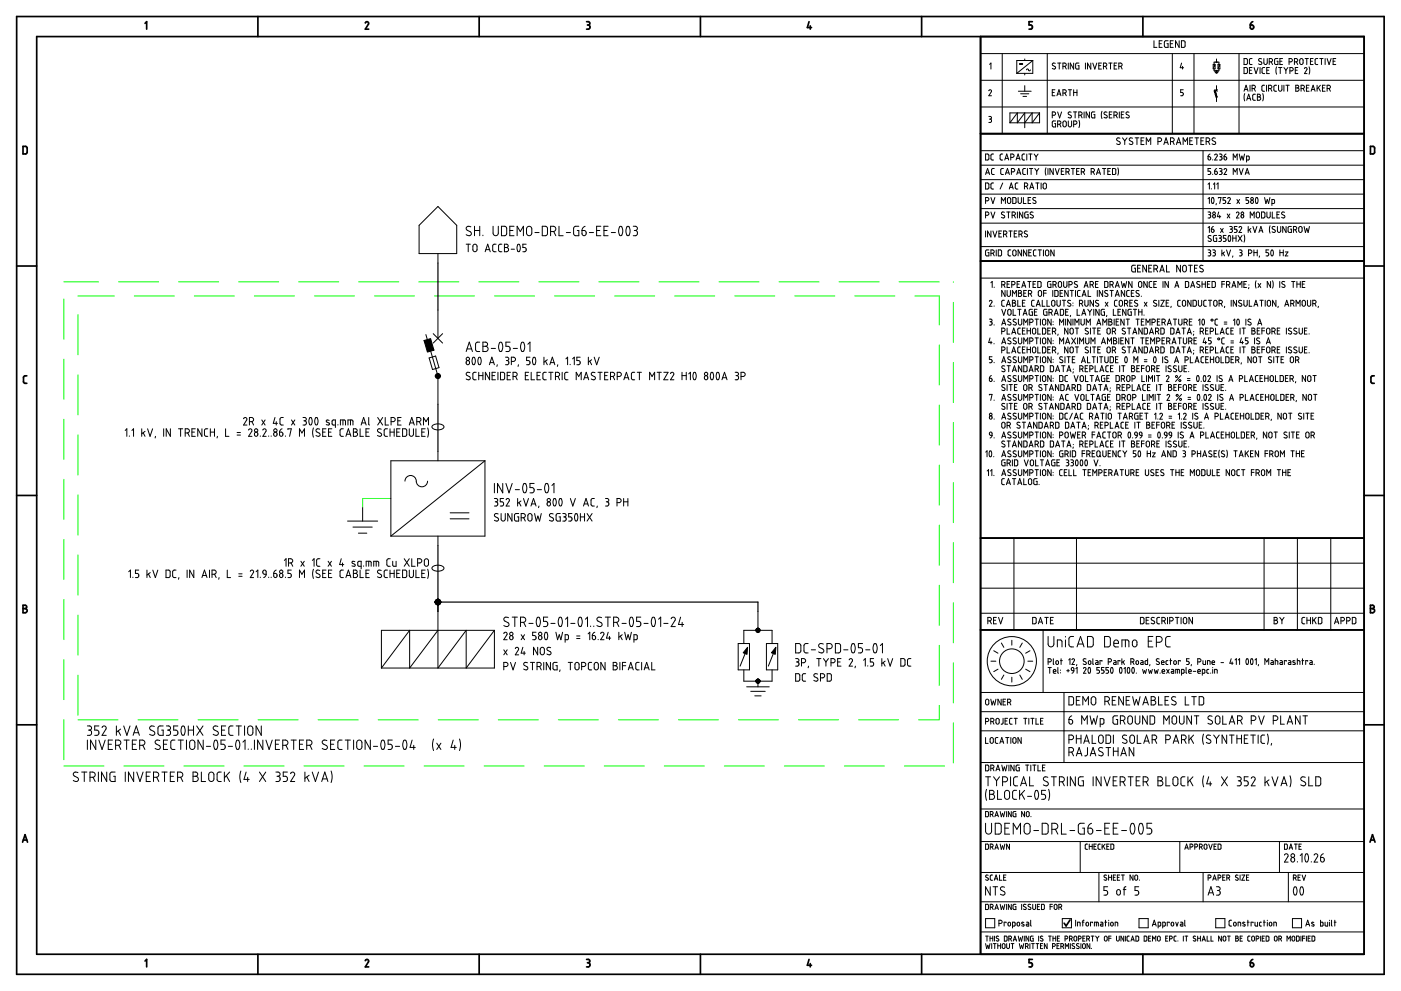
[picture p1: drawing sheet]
<svg xmlns="http://www.w3.org/2000/svg" width="420mm" height="297mm" viewBox="0 0 420 297" stroke-linecap="round" stroke-linejoin="round" font-family="sans-serif">
<g fill="none" stroke="#000" stroke-width=".51">
<path d="M5 5h410.1v287h-410.1zM11 11h398.1v275h-398.1zM43.5 7l.5-.5v2.2M77.3 5v6M109.6 6.9a.51 .51 0 0 1 .6-.4 .51 .51 0 0 1 .3 .7l-.9 1.5h1M143.7 5v6M175.9 6.5h.5a.5 .5 0 0 1 .5 .5 .5 .5 0 0 1-.5 .5M176.2 7.5h.2M176.4 7.5l.4 .2v.8l-.9 .2M210.1 5v6M242.6 6.5l-.5 1.8h1.3M243 7.7v1"/>
<path d="M276.4 5v6M294.1 11v275M309.6 6.5h-1v1l.8 .1 .2 .4M309.6 8v.3M309.6 8.2l-.2 .5h-.8M342.8 5v6M375 7.5h.5a.58 .58 0 0 1 .6 .5 .58 .58 0 0 1-.5 .6 .58 .58 0 0 1-.6-.4zM375.7 6.5l-.5 .4-.2 .6M6.9 43.9h.8l.4 .2 .1 1.5-.3 .5h-1zM294.1 40.1h115M412.2 44.4v1.2M412.2 44.4l-.2-.4-1-.1v2.2h1l.2-.5"/>
<path d="M5 79.7h6M294.1 78.3h115M409.1 79.7h6M7.5 114.9h.5M7.5 112.6h.5M7.5 112.6l-.5 .5 .1 1.6 .4 .2M411.6 114.9h.5M411.6 112.6h.5M411.6 112.6l-.5 .5 .1 1.6 .4 .2M5 148.5h6M409.1 148.5h6M294.1 161.3h115"/>
<path d="M6.9 182.4h.6M7.5 181.4a.5 .5 0 0 1 .5 .5 .5 .5 0 0 1-.5 .5 .63 .63 0 0 1 .7 .6 .63 .63 0 0 1-.7 .7M7.5 181.4h-.6v2.3h.6M294.1 188.8h115M411 181.4h.6a.5 .5 0 0 1 .5 .5 .5 .5 0 0 1-.5 .5 .62 .62 0 0 1 .6 .6 .62 .62 0 0 1-.6 .7h-.6zM411 182.4h.6M5 217.3h6M409.1 217.3h6M6.8 252.4l.7-2.2 .8 2.2M7 251.8h1.1M410.9 252.4l.7-2.2 .8 2.2M411.1 251.8h1.1"/>
<path d="M320.9 275.7l-1.2 1.8-.6-.8M43.5 288.1l.5-.5v2.2M77.3 286v6M109.6 288a.51 .51 0 0 1 .6-.4 .51 .51 0 0 1 .3 .7M110.5 288.3l-.9 1.5h1M143.7 286v6M175.9 287.6h.5a.5 .5 0 0 1 .5 .5 .5 .5 0 0 1-.5 .5M175.9 289.8h.5M176.2 288.6h.2M176.4 288.6a.57 .57 0 0 1 .5 .7l-.5 .5M210.1 286v6M242.6 287.6l-.5 1.7h1.3"/>
<path d="M243 288.8v1M276.4 286v6M308.6 289.8h.5M309.6 287.6h-1v1h.8l.2 .5M309.6 289.1v.2M309.6 289.3l-.5 .5M342.8 286v6M375 288.6h.5a.58 .58 0 0 1 .6 .4 .58 .58 0 0 1-.5 .7 .58 .58 0 0 1-.6-.4zM375.7 287.6l-.5 .3-.2 .7"/>
</g>
<g fill="none" stroke="#000" stroke-width=".3">
<path d="M294.1 16.1h115M296.8 19.3l.4-.4v1.8M300.6 16.1v24M305.7 19h1M305.7 19.3h1M307.3 17.7v.4M309.7 18.1v3.9h-4.8M309.7 18.1h-4.8v3.9M309.7 18.1l-4.8 3.9M314.1 16.1v24M316.5 19a.48 .48 0 0 0-.7-.1 .48 .48 0 0 0 0 .7l.6 .3a.45 .45 0 0 1 0 .7 .45 .45 0 0 1-.6 0l-.2-.1M317.2 18.9h1"/>
<path d="M317.7 18.9v1.8M318.8 19.9h.5a.5 .5 0 0 0 .5-.5 .5 .5 0 0 0-.5-.5h-.5v1.8M319.4 19.9l.4 .8M320.4 18.9v1.8M322 18.9v1.8l-1-1.8v1.8M322.6 19.3v1M323.3 19.7h.3v1l-.8-.1-.2-.3M323.6 18.9h-.8l-.2 .4M325.5 18.9v1.8M327.1 18.9v1.8l-1-1.8v1.8M327.7 18.9l.6 1.8 .6-1.8M329.5 19.7h.6"/>
<path d="M330.3 18.9h-.8v1.8h.8M330.9 19.9h.5a.5 .5 0 0 0 .5-.5 .5 .5 0 0 0-.5-.5h-.5v1.8M331.5 19.9l.4 .8M332.5 18.9h1M333 18.9v1.8M334.1 19.7h.6M334.9 18.9h-.8v1.8h.8M335.5 19.9h.5a.5 .5 0 0 0 .5-.5 .5 .5 0 0 0-.5-.5h-.5v1.8M336.1 19.9l.4 .8M346.1 12.2v2h.9M347.6 13.1h.7M348.5 12.2h-.9v2h.9"/>
<path d="M349.2 12.7v1.1M349.2 13.8l.4 .4M350 13.1h.3v1.1h-.7M350.3 12.2l-.9 .1-.2 .4M351 13.1h.6M351.6 16.1v24M351.9 12.2h-.9v2h.9M353.6 12.2v2l-1.1-2v2M354.4 18.9l-.5 1.4h1.1M354.6 19.9v.8M355 12.2h-.7v2h.7M355 12.2l.4 .5"/>
<path d="M355.4 12.7v1.1M355.4 13.8l-.4 .4M358.1 16.1v24M363.8 19.3h.6v1.3h-.6zM364.1 19.3v-.7h1.4v.7M364.2 19.6l-.3 .8M364.8 17.7v.9M365.3 19.3h.5v1.3h-.5zM365.7 19.6l-.3 .8M371.6 16.1v24M373.1 17.5l.9 .2 .1 1.2-.2 .4h-.8zM375.5 17.5l-.6 .1-.2 .3v1.2l.8 .2"/>
<path d="M378.3 17.6a.48 .48 0 0 0-.7 0 .48 .48 0 0 0 .1 .7l.5 .3a.45 .45 0 0 1 .1 .7 .45 .45 0 0 1-.7 0l-.2-.2M379 17.5v1.3M380 17.5v1.3a.5 .5 0 0 1-.5 .5 .5 .5 0 0 1-.5-.5M380.6 18.5h.5a.5 .5 0 0 0 .5-.5 .5 .5 0 0 0-.5-.5h-.5v1.8M381.2 18.5l.4 .8M383.2 17.5l-.9 .2-.1 1.2 .2 .4h.8v-.9h-.3M383.8 18.4h.7M384.6 17.5h-.8v1.8h.8M386.6 18.5h.5a.5 .5 0 0 0 .5-.5 .5 .5 0 0 0-.5-.5h-.5v1.8M388.2 18.5h.5a.5 .5 0 0 0 .5-.5 .5 .5 0 0 0-.5-.5h-.5v1.8M388.8 18.5l.4 .8M390 17.6a.51 .51 0 0 1 .8 .4v.8a.5 .5 0 0 1-.5 .5 .5 .5 0 0 1-.5-.5v-.8z"/>
<path d="M391.4 17.5h1M391.9 17.5v1.8M393 18.4h.6M393.8 17.5h-.8v1.8h.8M395.2 17.5l-.6 .1-.2 .3 .1 1.2 .7 .2M395.8 17.5h1M396.3 17.5v1.8M397.4 17.5v1.8M398 17.5l.6 1.8 .6-1.8M399.8 18.4h.6M400.6 17.5h-.8v1.8h.8M294.1 24.1h115"/>
<path d="M294.1 32.1h115M296.5 27.2a.41 .41 0 0 1 .6-.3 .41 .41 0 0 1 .2 .6l-.8 1.2h.8M296.5 34.9h.4M296.5 36.7h.4M296.8 35.7h.1M297 34.9l.4 .4-.4 .4M297 35.7l.4 .4-.1 .4-.3 .2M302.9 36.8l2.2-3v3l2.2-3v4.5M305.4 27.3h3.8M306.1 28.1h2.4M306.8 28.9h1.1M307.3 22v.5"/>
<path d="M307.3 25.7v1.6M307.9 20.9l.4-.2 .4 .5 .3-.3M311.8 33.8v3h-8.9M311.8 33.8h-8.9v3M311.8 33.8l-2.3 3v-3l-2.2 3M315.6 34.5h.5a.5 .5 0 0 0 .5-.5 .5 .5 0 0 0-.5-.5h-.5v1.8M315.6 27.7h.6M316 36.3h.6M316 36.2l-.4 .4v1.3l.4 .1M316.3 37h.3v1.1h-.6M316.4 26.9h-.8v1.8h.8M317 28.7l.6-1.8 .6 1.8"/>
<path d="M317.1 28.2h.9M317.2 33.5l.6 1.8 .6-1.8M317.7 36.3h-.5v1.8M317.7 36.2a.5 .5 0 0 1 .5 .5 .5 .5 0 0 1-.5 .5l-.5 .1M317.8 37.2l.4 .9M318.8 27.9h.5a.5 .5 0 0 0 .5-.5 .5 .5 0 0 0-.5-.5h-.5v1.8M319 36.3a.51 .51 0 0 1 .8 .4v.8a.5 .5 0 0 1-.5 .5 .5 .5 0 0 1-.5-.5v-.8zM319.4 27.9l.4 .8M320.4 36.3v1.2a.5 .5 0 0 0 .5 .5 .5 .5 0 0 0 .5-.5v-1.2M320.4 26.9h1M320.9 26.9v1.8M321.2 33.6a.48 .48 0 0 0-.7 0 .48 .48 0 0 0 0 .7l.6 .3a.45 .45 0 0 1 .1 .7 .45 .45 0 0 1-.7 0l-.2-.2"/>
<path d="M321.9 33.5h1M322 26.9v1.8M322 27.7h1M322.4 33.5v1.8M322.5 36.3h-.5v1.8M322.5 36.2a.5 .5 0 0 1 .5 .5 .5 .5 0 0 1-.5 .5l-.5 .1M323 26.9v1.8M323.5 34.5h.5a.5 .5 0 0 0 .5-.5 .5 .5 0 0 0-.5-.5h-.5v1.8M323.6 36l.2 1.1-.2 1.1M324.1 34.5l.4 .8M325.1 33.5v1.8M326.7 33.5v1.8l-1-1.8v1.8"/>
<path d="M328.3 33.5l-.9 .2-.1 1.2 .2 .4h.8v-.9h-.3M330.5 33.3l-.2 1.1 .2 1.1M332 33.6a.48 .48 0 0 0-.7 0 .48 .48 0 0 0 0 .7l.6 .3a.45 .45 0 0 1 0 .7 .45 .45 0 0 1-.6 0l-.2-.2M332.7 34.4h.6M333.5 33.5h-.8v1.8h.8M334.1 34.5h.5a.5 .5 0 0 0 .5-.5 .5 .5 0 0 0-.5-.5h-.5v1.8M334.7 34.5l.4 .8M335.7 33.5v1.8M336.3 34.4h.6M337.1 33.5h-.8v1.8h.8M338.6 33.6a.48 .48 0 0 0-.7 0 .48 .48 0 0 0 0 .7l.6 .3a.45 .45 0 0 1 0 .7 .45 .45 0 0 1-.6 0l-.2-.2M354.5 27.7l.3 .2v.6l-.7 .2"/>
<path d="M354.9 26.9h-.8v.8h.4M364.1 20.6v.6h1.4v-.6M364.2 26.9l.6 2.1v1.5M364.3 21.5h1.1M364.4 28.1l.3-.1 .2 .6-.3 .1zM364.5 21.7h.7M364.6 26.9l.5 .4M364.7 22h.3M364.8 21.2v.3M364.8 25.7v1.4M365.1 26.9l-.5 .4M373.1 20.2l.9 .2 .1 1.2-.2 .4-.8 .1z"/>
<path d="M373.1 27.3l.6-1.8 .6 1.8M373.3 26.8h.8M373.3 28l-.2 1.1 .2 1.1M373.9 30.1l.6-1.9 .6 1.9M374.1 29.5h.8M374.7 21h.6M374.9 25.5v1.8M375.5 26.5h.5a.5 .5 0 0 0 .5-.5 .5 .5 0 0 0-.5-.5h-.5v1.8M375.5 20.2h-.8v1.9h.8M375.7 29.6l.2 .4 .6 .1M376.1 20.2l.6 1.9 .6-1.9M376.1 26.5l.4 .8"/>
<path d="M376.5 28.2l-.8 .2v1.3M377.1 28.2l.8 .2v.4l-.3 .2a.5 .5 0 0 1 .5 .6 .5 .5 0 0 1-.5 .5h-.5zM377.1 29h.5M377.9 20.2v1.9M378.7 28l.2 1.1-.2 1.1M378.9 22.1h.4M378.9 20.2h.4M378.9 20.2l-.4 .4v1.2l.4 .2M379.2 25.5l-.6 .1-.2 .4 .1 1.1 .7 .2M379.8 25.5v1.8M379.9 21h.6M380.4 26.5h.5a.5 .5 0 0 0 .5-.5 .5 .5 0 0 0-.5-.5h-.5v1.8"/>
<path d="M380.7 20.2h-.8v1.9h.8M381 26.5l.4 .8M382.8 25.5l-.6 .1-.2 .4 .1 1.1 .7 .2M382.8 20l-.2 1.1 .2 1.1M383.4 25.5v1.3a.5 .5 0 0 0 .5 .5 .5 .5 0 0 0 .5-.5l.1-1.3M383.4 20.2h1.1M383.9 20.2v1.9M385 20.2l.6 .8M385 25.5v1.8M385.6 21v1.1M385.6 25.5h1.1M386.1 25.5v1.8"/>
<path d="M386.2 20.2l-.6 .8M386.8 21.3l.5-.1a.5 .5 0 0 0 .5-.5 .5 .5 0 0 0-.5-.5h-.5v1.9M388.5 21h.5M388.6 25.5l.8 .2v.4l-.3 .2a.5 .5 0 0 1 .5 .6 .5 .5 0 0 1-.5 .4h-.5zM388.6 26.4h.5M389.2 20.2h-.7v1.9h.7M390.2 26.5h.5a.5 .5 0 0 0 .5-.5 .5 .5 0 0 0-.5-.5h-.5v1.8M390.8 26.5l.4 .8M391.2 20.6a.4 .4 0 0 1 .5-.3 .4 .4 0 0 1 .2 .5l-.7 1.3h.8M391.8 26.4h.6M392.6 20l.2 1.1-.2 1.1M392.6 25.5h-.8v1.8h.8"/>
<path d="M393.2 27.3l.6-1.8 .6 1.8M393.4 26.8h.8M395 25.5v1.8M395.4 26.2l.6 1.1M396 25.5l-1 1.1M396.6 26.4h.6M397.4 25.5h-.8v1.8h.8M398 26.5h.5a.5 .5 0 0 0 .5-.5 .5 .5 0 0 0-.5-.5h-.5v1.8M398.6 26.5l.4 .8M294.1 40.1h115M294.1 45.2h115M294.1 49.5h115"/>
<path d="M294.1 53.8h115M294.1 58.2h115M295.6 46.2l.9 .2 .1 1.2-.2 .3-.8 .1zM295.6 52.3l.6-1.8 .6 1.8M295.7 51.8h.9M296.2 54.8h-.6v1.9l.9-.2 .1-1.2-.4-.4M297.2 59.2l.6 1.8 .6-1.8M297.4 51.9l.2 .4h.6M297.6 54.9l-.4 .2v1.2l.2 .3 .6 .1M297.6 54.8h.4M298 46.2h-.6l-.2 .4v1.2l.8 .2M298.2 50.5l-.8 .2v1.2"/>
<path d="M300.1 51.9l.2 .4h.6M300.7 46.2h-.6l-.2 .4 .1 1.2 .7 .2M300.7 54.8l-.8 1.9M300.9 50.5l-.7 .2-.1 1.2M301.3 48l.6-1.8 .6 1.8M301.5 47.5h.9M301.5 52.3l.6-1.8 .6 1.8M301.7 51.8h.9M302.4 59.3a.5 .5 0 0 1 .7 .4v.8a.5 .5 0 0 1-.5 .5 .5 .5 0 0 1-.5-.5v-.8zM302.7 56.7l.6-1.9 .6 1.9M302.8 56.2h.9M303.1 47.2h.5a.5 .5 0 0 0 .5-.5 .5 .5 0 0 0-.5-.5h-.5v1.8"/>
<path d="M303.3 51.5h.5a.5 .5 0 0 0 .5-.5 .5 .5 0 0 0-.5-.5h-.5v1.8M303.7 59.2l1 .2v1.2l-.2 .3-.8 .1zM304.7 48l.6-1.8 .6 1.8M304.9 54.8h.4M304.9 54.9l-.4 .2v1.2l.2 .3 .6 .1M304.9 47.5h.9M304.9 52.3l.6-1.8 .6 1.8M305.1 51.8h.9M305.3 59.2v1.3a.5 .5 0 0 0 .5 .5 .5 .5 0 0 0 .5-.5v-1.3M306.7 51.9l.2 .4h.6M306.9 59.2v1.8h.8M307.3 46.2h-.6l-.2 .4 .1 1.2 .7 .2"/>
<path d="M307.5 50.5l-.7 .2-.1 1.2M307.7 54.8h-.5v1.9M307.7 54.9a.5 .5 0 0 1 .5 .5 .5 .5 0 0 1-.5 .5h-.5M307.8 55.8l.4 .9M307.9 46.2v1.8M308.1 50.5v1.8M308.3 60h.6M308.5 46.2h1M308.7 50.5h1M308.8 56.7l.6-1.9 .6 1.9M309 56.2h.9M309 46.2v1.8"/>
<path d="M309.1 59.2h-.8v1.8h.8M309.2 50.5v1.8M310.1 46.2l.6 .8M310.3 50.5l.6 .8M310.6 54.8h1M310.6 59.3a.48 .48 0 0 0-.7-.1 .48 .48 0 0 0 0 .8l.6 .2M310.7 47v1M310.9 51.3v1M311.1 54.8v1.9M311.3 46.2l-.6 .8M311.5 50.5l-.6 .8M312.2 54.8v1.9"/>
<path d="M312.9 55.1a.49 .49 0 0 1 .6-.2 .49 .49 0 0 1 .3 .5v.8a.5 .5 0 0 1-.5 .5 .5 .5 0 0 1-.5-.5zM313.7 50.3l-.2 1.1 .2 1.1M314.3 50.5v1.8M315.9 50.5v1.8l-1-1.8v1.8M316.5 50.5l.6 1.8 .6-1.8M318.3 51.3h.6M319.1 50.5h-.8v1.8h.8M319.7 51.5h.5a.5 .5 0 0 0 .5-.5 .5 .5 0 0 0-.5-.5h-.5v1.8M320.3 51.5l.4 .8M321.3 50.5h1M321.8 50.5v1.8M322.9 51.3h.6"/>
<path d="M323.7 50.5h-.8v1.8h.8M324.3 51.5h.5a.5 .5 0 0 0 .5-.5 .5 .5 0 0 0-.5-.5h-.5v1.8M324.9 51.5l.4 .8M327.2 51.5h.5a.5 .5 0 0 0 .5-.5 .5 .5 0 0 0-.5-.5h-.5v1.8M327.8 51.5l.4 .8M328.8 52.3l.6-1.8 .6 1.8M329 51.8h.9M330.6 50.5h1M331.1 50.5v1.8M332.2 51.3h.6M333 50.5h-.8v1.8h.8M334.6 51.9l-.2 .4h-.8v-1.8l1 .2v1.2"/>
<path d="M335.2 50.3l.2 1.1-.2 1.1M335.9 41.4a.53 .53 0 0 0-.8 0 .53 .53 0 0 0 0 .8l.6 .3a.5 .5 0 0 1 .1 .7 .5 .5 0 0 1-.7 0l-.2-.1M336.6 41.3l.7 .9M337.3 42.2v1.1M338 41.3l-.7 .9M339.6 41.4a.53 .53 0 0 0-.7 0 .53 .53 0 0 0 0 .8l.6 .3a.5 .5 0 0 1 .1 .7 .5 .5 0 0 1-.8 0l-.2-.1M340.4 41.3h1.1M341 41.3v2M342.2 42.2h.7M343.1 41.3h-.9v2h.9M343.8 43.3v-2l.6 1.1 .7-1.1v2M347.3 42.4h.5a.56 .56 0 0 0 .6-.5 .56 .56 0 0 0-.6-.6h-.5v2"/>
<path d="M349 43.3l.7-2 .7 2M349.2 42.8h1M351 42.4h.6M351.6 41.3a.56 .56 0 0 1 .5 .6 .56 .56 0 0 1-.5 .5M351.6 41.3h-.6v2M351.7 42.4l.4 .9M352.8 43.3l.7-2 .6 2M353 42.8h1M354.8 43.3v-2l.7 1.1 .7-1.1v2M356.8 42.2h.7M357.7 41.3h-.9v2h.9M358.4 41.3h1.1"/>
<path d="M358.9 41.3v2M360.2 42.2h.6M360.8 45.2v33.1M361 41.3h-.8v2h.8M361.7 42.4h.6a.56 .56 0 0 0 .5-.5 .56 .56 0 0 0-.5-.6h-.6v2M362.3 47v.6a.46 .46 0 0 0 .5 .3 .46 .46 0 0 0 .4-.5 .46 .46 0 0 0-.5-.4M362.3 47h.4M362.3 52.3h.4M362.3 55.2l.4-.4v1.9M362.3 59.6l.4-.4v1.8M362.4 42.4l.4 .9M362.7 51.3l.3 .2 .1 .4"/>
<path d="M362.9 46.2l-.4 .3-.2 .5M363.1 51.9l-.4 .4M363.1 50.5h-.8v.8h.4M363.3 56.6v.1M363.5 59.3l.1-.1a1 1 0 0 1 0 1.8l-.3-.9zM363.7 47.9v.1M363.7 52.2v.1M363.9 55.2l.4-.4v1.9M364.3 51.3l.6 .1 .2 .5M364.3 51.3v.6M364.3 51.9l.4 .4 .4-.4M364.3 46.4l.4-.2 .4 .4-.8 1.4h.8"/>
<path d="M364.3 46.4v.1M364.5 41.4a.53 .53 0 0 0-.8 0 .53 .53 0 0 0 0 .8l.7 .3a.5 .5 0 0 1 0 .7 .5 .5 0 0 1-.7 0l-.2-.1M364.9 50.5l-.4 .3-.2 .5M364.9 55.2l.4-.4v1.9M365.4 59.4v-.2h.8l-.4 1.8M365.7 46.2l.7 .2v.4l-.3 .2M365.7 50.5l.7 .2v.4l-.3 .2M365.9 47h.2M365.9 51.3h.2M366.1 47a.51 .51 0 0 1 .4 .5 .51 .51 0 0 1-.4 .5h-.4M366.1 51.3l.3 .2 .1 .4M366.5 51.9l-.2 .4h-.6"/>
<path d="M367.1 47h.4a.46 .46 0 0 1 .5 .4 .46 .46 0 0 1-.4 .5 .46 .46 0 0 1-.5-.3zM367.1 50.8a.4 .4 0 0 1 .5-.3 .4 .4 0 0 1 .2 .6l-.7 1.2h.8M367.6 59.2h-.8v.8h.6l.2 .4M367.7 46.2l-.4 .3-.2 .5M368.2 59.4v.1M368.2 59.4l.4-.2 .4 .4-.8 1.4h.8M369.8 48v-1.8l.6 1 .6-1v1.8M369.8 52.3v-1.8l.6 1 .6-1v1.8M370.9 59.8l.9 1.2M371.6 46.2l.4 1.8 .4-1.2 .4 1.2 .4-1.8M371.6 50.5l.6 1.8 .6-1.8M371.8 59.8l-.9 1.2"/>
<path d="M373.4 52.3l.6-1.8 .6 1.8M373.6 51.8h.9M373.8 48l.8-.2-.1-1h-.7v1.8M374.5 59.2h-.8v.8h.6l.2 .4M376.7 59.3l.1-.1a1 1 0 0 1 0 1.8l-.3-.9zM379.2 59.2l.4 1.8 .4-1.2 .4 1.2 .5-1.8M125.7 67.5l5.6-5.6 5.7 5.6v8.5h-11.3zM131.3 76v2.8M139.8 73.2h1.3M140.4 73.2v2.3M141.2 68a.77 .77 0 0 0-1-.1 .77 .77 0 0 0-.2 1l1 .6a.72 .72 0 0 1 .1 1.1 .72 .72 0 0 1-1.1-.1l-.2-.2M141.8 73.8a.63 .63 0 0 1 .6-.6 .63 .63 0 0 1 .7 .6v1a.63 .63 0 0 1-.7 .7 .63 .63 0 0 1-.6-.7"/>
<path d="M141.8 73.8v1M142.3 67.8v2.9M142.3 69.1h1.6M143.9 67.8v2.9M144.8 70.5v.2M145.5 75.5l.8-2.3 .7 2.3M145.7 74.8h1.1M147.9 67.8v2.1a.78 .78 0 0 0 .8 .8 .78 .78 0 0 0 .7-.8v-2.1M148.8 73.2l-.8 .1-.2 .4v1.5l1 .3M150.4 67.8l1.2 .1 .3 .3 .1 1.8-.4 .6-1.2 .1zM150.5 73.2l-.7 .1-.3 .4 .1 1.5 .9 .3M151.3 73.2h.6a.5 .5 0 0 1 .5 .5 .5 .5 0 0 1-.5 .5 .63 .63 0 0 1 .6 .6 .63 .63 0 0 1-.6 .7h-.6z"/>
<path d="M151.3 74.2h.6M152.9 69.1h.9M153.3 74.7h1M154.2 67.8h-1.3v2.9h1.3M155.1 70.7v-2.9l.9 1.6 1-1.6v2.9M155.3 73.3l.1-.1a1.28 1.28 0 0 1 .5 1.9l-.2 .3a1.28 1.28 0 0 1-.5-1.9zM157.8 73.2h-1v1h.5a.56 .56 0 0 1 .5 .8l-.2 .4-.8 .1M158.1 68.1a.79 .79 0 0 1 .9-.2 .79 .79 0 0 1 .5 .7v1.3a.78 .78 0 0 1-.8 .8 .78 .78 0 0 1-.8-.8v-1.3zM160.4 69.7h1.3M163.6 67.8h-1v2.9h1M163.6 67.8l.4 .2 .2 .5-.1 1.8-.5 .4M165.1 69.4h.8a.78 .78 0 0 0 .8-.8 .78 .78 0 0 0-.8-.8h-.8v2.9"/>
<path d="M166.1 69.4l.6 1.3M167.6 67.8v2.9h1.3M169.8 69.7h1.3M173.6 67.8l-1.2 .1-.3 .3-.1 1.8 .4 .6 1.2 .1v-1.6h-.5M174.5 69.1h.7a.71 .71 0 0 1 .7 .6 .71 .71 0 0 1-.5 .8 .71 .71 0 0 1-.9-.5zM175.5 67.8l-.8 .6-.2 .7M176.7 69.7h1.3M178.9 69.1h1M180.2 67.8h-1.3v2.9h1.3M181.1 69.1h1M182.4 67.8h-1.3v2.9h1.3M183.3 69.7h1.3"/>
<path d="M185.8 68l.2-.1a1.34 1.34 0 0 1 .7 2l-.4 .7a1.34 1.34 0 0 1-.7-2zM188 68l.2-.1a1.34 1.34 0 0 1 .7 2l-.4 .7a1.34 1.34 0 0 1-.7-2zM189.9 67.8h.6a.63 .63 0 0 1 .7 .7 .63 .63 0 0 1-.7 .6M190.2 69.1h.3M190.5 69.1a.8 .8 0 0 1 .7 .8 .8 .8 0 0 1-.7 .8h-.6M294.1 62.5h115M294.1 66.9h115M294.1 73.9h115M294.1 78.3h115M295.6 60.2h.5a.5 .5 0 0 0 .5-.5 .5 .5 0 0 0-.5-.5h-.5v1.8M295.6 75.3l.2 1.4h.8v-1h-.3M295.6 69.2v1.8"/>
<path d="M296.1 63.5a.5 .5 0 0 1 .5 .5 .5 .5 0 0 1-.5 .5h-.5M296.1 63.5h-.5v1.8M296.6 74.9l-.8 .1-.2 .3M297.2 75.9h.5a.5 .5 0 0 0 .5-.5 .5 .5 0 0 0-.5-.5h-.5v1.8M297.2 69.2v1.8l-1-1.8v1.8M297.2 63.5l.6 1.8 .6-1.8M297.8 69.2l.6 1.8 .6-1.8M297.8 75.9l.4 .8M298.8 74.9v1.8M299.6 70h.6M300.3 61v-1.8l.6 1 .6-1v1.8M300.4 75.3l-.1 1.2-.9 .2v-1.8l.8 .1 .2 .3"/>
<path d="M300.4 69.2h-.8v1.8h.8M300.5 64.3l.6 .3a.45 .45 0 0 1 .1 .7 .45 .45 0 0 1-.7-.1l-.2-.1M301 70.2h.5a.5 .5 0 0 0 .5-.5 .5 .5 0 0 0-.5-.5h-.5v1.8M301.2 63.6a.48 .48 0 0 0-.7 0 .48 .48 0 0 0 0 .7M301.6 70.2l.4 .8M301.9 63.5h1M302.3 75.3l.1 1.2 .7 .2M302.4 63.5v1.8M302.6 69.2h1M303.1 69.2v1.8M303.1 74.9l-.6 .1-.2 .3M304 75a.49 .49 0 0 1 .7 .4v.8a.5 .5 0 0 1-.5 .5 .5 .5 0 0 1-.5-.5v-.8z"/>
<path d="M304 63.5h-.5v1.8M304 63.5a.5 .5 0 0 1 .5 .5 .5 .5 0 0 1-.5 .5h-.5M304.1 64.5l.4 .8M304.2 70h.6M305 69.2h-.8v1.8h.8M305.1 63.5v1.8M305.6 70.2h.5a.5 .5 0 0 0 .5-.5 .5 .5 0 0 0-.5-.5h-.5v1.8M306.2 70.2l.4 .8M306.3 74.9v1.8l-1-1.8v1.8M306.7 63.5v1.8l-1-1.8v1.8M307.7 63.5h.6M307.7 63.5l-.4 .4 .1 1.2 .3 .2"/>
<path d="M307.9 74.9v1.8l-1-1.8v1.8M308 64.3h.3v1h-.6M308.1 69.3a.48 .48 0 0 0-.7 0 .48 .48 0 0 0 0 .7l.6 .3a.45 .45 0 0 1 0 .7 .45 .45 0 0 1-.6-.1l-.2-.1M308.5 75.7h.6M309.1 64.3l.6 .3a.45 .45 0 0 1 .1 .7 .45 .45 0 0 1-.7-.1l-.2-.1M309.3 74.9h-.8v1.8h.8M309.8 63.6a.48 .48 0 0 0-.7 0 .48 .48 0 0 0 0 .7M309.9 75.3l.1 1.2 .7 .2M310.5 60.2a.45 .45 0 0 1 .1 .7 .45 .45 0 0 1-.7 0l-.2-.1M310.7 74.9l-.6 .1-.2 .3M311.3 74.9h1M311.8 74.9v1.8"/>
<path d="M312.9 74.9v1.8M313.6 75.2a.51 .51 0 0 1 .6-.3 .51 .51 0 0 1 .3 .5v.8a.5 .5 0 0 1-.5 .5 .5 .5 0 0 1-.5-.5zM316.1 74.9v1.8l-1-1.8v1.8M340.5 79.5l-1 .2-.1 1.4 .2 .3 .9 .1v-1.1h-.3M342.1 79.5h-.9v2h.9M343.8 79.5v2l-1.1-2v2M345.4 79.5h-.9v2h.9M349.8 79.5v2h.9M354 79.5v2l-1.1-2v2M354.7 79.8a.56 .56 0 0 1 .7-.3 .56 .56 0 0 1 .4 .6v.9a.56 .56 0 0 1-.6 .5 .56 .56 0 0 1-.5-.5zM356.4 79.5h1.2M357 79.5v2"/>
<path d="M359.1 79.5h-.9v2h.9M360.8 79.6a.53 .53 0 0 0-.8 0 .53 .53 0 0 0 0 .7l.7 .4a.5 .5 0 0 1 0 .7 .5 .5 0 0 1-.7 0l-.2-.1M362.3 68.3l.4-.4v1.8M362.3 63.5h.4M362.3 65.3h.4M362.3 76.7h.4M362.3 74.9h.4M362.5 64.3h.2M362.5 75.7h.2M362.7 63.5l.3 .2v.4l-.3 .2 .3 .2 .1 .4-.4 .4M362.7 74.9l.3 .2v.4l-.3 .2 .3 .2 .1 .4-.4 .4M363.2 70.7a.48 .48 0 0 0-.7-.1 .48 .48 0 0 0 0 .7l.6 .3a.45 .45 0 0 1 .1 .7 .45 .45 0 0 1-.7 0l-.2-.1"/>
<path d="M363.3 68.7h.4a.46 .46 0 0 1 .5 .4 .46 .46 0 0 1-.4 .5 .46 .46 0 0 1-.5-.3zM363.7 74.9l.7 .2v.4l-.3 .2M363.9 67.9l-.4 .3-.2 .5M363.9 71v1M363.9 75.7h.2M364.1 75.7l.4 .4M364.5 64.7a.41 .41 0 0 0-.6-.2 .41 .41 0 0 0 0 .7 .41 .41 0 0 0 .6-.3M364.5 76.3l-.2 .4h-.6M364.5 64.7v.2M364.5 76.1v.2M364.6 71.4h.3v1l-.8-.1-.2-.3M364.8 61l-.1 .4"/>
<path d="M364.9 70.6h-.8l-.2 .4M365.5 70.6l.7 .2v.4l-.3 .2M365.5 63.5l-.4 1.4h1M365.7 71.4h.2M365.8 64.5v.8M365.9 71.4l.4 .4M366 68.5l.8 1.2M366.3 72l-.2 .3-.6 .1M366.3 71.8v.2M366.4 74.9v1.8M366.8 75.9l.4 .8M366.8 68.5l-.8 1.2"/>
<path d="M367.2 75.5l-.8 .6M367.6 60.4l-.2 .5-.6 .1M367.7 70.6h-.8v.8h.6l.2 .4-.2 .5-.6 .1M367.8 74.9l.6 1.8 .6-1.8M368 64.1l.8 1.2M368.5 70.7l.1-.1a1 1 0 0 1 0 1.8l-.3-.9zM368.8 67.9l.7 .2v.4l-.3 .2M368.8 64.1l-.8 1.2M369 68.7h.2M369.2 68.7l.3 .2v.6l-.7 .2M369.7 71.4h1M369.7 70.6v1.8"/>
<path d="M369.7 76.7l-.1 .4M370.7 70.6v1.8M370.8 63.8a.4 .4 0 0 1 .5-.2 .4 .4 0 0 1 .2 .5M371 67.9h-.8v.8h.6l.2 .4-.2 .5-.6 .1M371.3 70.6l1.2 1.8M371.5 64.1l-.7 1.2h.8M371.6 68.2a.41 .41 0 0 1 .5-.3 .41 .41 0 0 1 .2 .6l-.7 1.2h.8M371.7 74.9l.7 .2v.4l-.3 .2M371.9 75.7h.2M372.1 75.7l.3 .2v.6l-.7 .2M372.5 70.6l-1.2 1.8M373.1 70.4l.2 1.1-.2 1.1"/>
<path d="M374.3 67.9v1.8M374.4 75.9h.5a.5 .5 0 0 0 .5-.5 .5 .5 0 0 0-.5-.5h-.5v1.8M374.5 60.4l-.2 .5-.6 .1M374.7 68.8l.4 .9M374.9 65.3v-1.8l.6 1 .6-1v1.8M375.1 60.4l.4-.4 .4 .4M375.1 60.4a.44 .44 0 0 0 .4 .6 .44 .44 0 0 0 .4-.6M375.1 68.5l-.8 .6M375.8 67.9l.5 1.8 .6-1.8M376 75.7h1M376 74.9v1.8M377 63.6a.5 .5 0 0 1 .7 .4v.8a.5 .5 0 0 1-.5 .5 .5 .5 0 0 1-.5-.5v-.8z"/>
<path d="M377 74.9v1.8M377.5 69.7l.6-1.8 .6 1.8M377.7 69.2h.9M377.7 76.7l-.1 .4M378.9 63.5l.4 .4v1.2l-.4 .2M378.9 63.5h-.6v1.8h.6M379.9 63.5v1.3a.5 .5 0 0 0 .5 .5 .5 .5 0 0 0 .5-.5v-1.3M380.5 74.9h-.8v.8l.6 .1 .2 .3-.2 .6h-.6M380.9 67.7l-.2 1.1 .2 1.1M381.3 75l.1-.1a1 1 0 0 1 0 1.8l-.3-.9zM381.6 63.5v1.8h.7M382.2 60.1l-.1-.3h-.7v1.8"/>
<path d="M382.2 60.7l-.1 .3h-.7M382.2 60.1v.6M382.4 68a.47 .47 0 0 0-.7-.1 .47 .47 0 0 0 0 .7l.6 .3a.45 .45 0 0 1 .1 .7 .45 .45 0 0 1-.7 0l-.2-.1M382.9 64.3h.6M383.1 67.9v1.3a.5 .5 0 0 0 .5 .5 .5 .5 0 0 0 .5-.5v-1.3M383.8 63.5h-.9v1.8h.9M383.8 74.9v1.8M383.8 75.7h1.1M384.6 64.3l.5 .3a.45 .45 0 0 1 .1 .7 .45 .45 0 0 1-.7-.1l-.2-.1M384.9 74.9v1.8M385.2 63.6a.48 .48 0 0 0-.7 0 .48 .48 0 0 0 .1 .7M385.4 75.5h.8l-.8 1.2h.8"/>
<path d="M385.7 67.9v1.8l-1-1.8v1.8M387.3 67.9l-1 .2v1.2l.2 .3 .8 .1v-1h-.3M387.9 68.9h.5a.5 .5 0 0 0 .5-.5 .5 .5 0 0 0-.5-.5h-.5v1.8M388.5 68.9l.4 .8M389.7 67.9a.51 .51 0 0 1 .8 .5v.8a.5 .5 0 0 1-.5 .5 .5 .5 0 0 1-.5-.5v-.8zM391.1 67.9l.4 1.8 .4-1.2 .4 1.2 .4-1.8M131.3 92.9v8.5M294.1 83.4h115M296.7 90.3a.41 .41 0 0 1 .6-.3 .41 .41 0 0 1 .2 .6l-.8 1.2h.8M296.7 95.7l.8 .1v.4l-.4 .2M296.9 96.4h.2M297.1 96.4l.4 .2v.6l-.8 .3"/>
<path d="M297.2 84.8l.4-.4v1.8M298.1 91.7v.1M298.1 97.3v.2M298.2 86.1v.1M300.4 85.4h.5a.5 .5 0 0 0 .5-.5 .5 .5 0 0 0-.5-.5h-.5v1.8M300.4 99.3h.5a.5 .5 0 0 0 .5-.5 .5 .5 0 0 0-.5-.5h-.5v1.8M300.4 92.7l.6 1.8 .6-1.8M300.4 97.5l.6-1.8 .6 1.8M300.6 96.9h.9M301 85.3l.4 .9M301.2 90l-.6 .1-.2 .3 .1 1.2 .7 .2M301.4 87.1v1.8l-1-1.8v1.8"/>
<path d="M301.8 91.8l.6-1.8 .6 1.8M302 91.3h.9M302 87.1v1.3a.5 .5 0 0 0 .5 .5 .5 .5 0 0 0 .5-.5v-1.3M302 98.3v1.8h.8M302 85.2h.6M302.3 93a.51 .51 0 0 1 .6-.3 .51 .51 0 0 1 .3 .5v.8a.5 .5 0 0 1-.5 .5 .5 .5 0 0 1-.5-.5zM302.8 84.4h-.8v1.8h.8M303.1 95.7a.47 .47 0 0 0-.7 0 .47 .47 0 0 0 .1 .7l.5 .3a.45 .45 0 0 1 .1 .7 .45 .45 0 0 1-.7 0l-.2-.2M303.4 85.4h.5a.5 .5 0 0 0 .5-.5 .5 .5 0 0 0-.5-.5h-.5v1.8M303.6 99.7h.9M303.6 90l.9 .2v.4l-.4 .2a.5 .5 0 0 1 .5 .5 .5 .5 0 0 1-.5 .5h-.5zM303.6 88.9v-1.8l.6 1 .6-1v1.8"/>
<path d="M303.6 90.8h.5M303.8 92.7v1.8h.8M304.7 95.7a.47 .47 0 0 0-.7 0 .47 .47 0 0 0 0 .7l.6 .3a.45 .45 0 0 1 .1 .7 .45 .45 0 0 1-.7 0l-.2-.2M305 85.2h.6M305.2 90v1.8h.8M305.2 92.7h1M305.4 87.1l.9 .2v.4l-.4 .2a.5 .5 0 0 1 .5 .5 .5 .5 0 0 1-.5 .5h-.5zM305.4 95.7v1.2a.5 .5 0 0 0 .5 .5 .5 .5 0 0 0 .5-.5v-1.2M305.4 87.9h.5M305.7 92.7v1.8M305.8 84.4h-.8v1.8h.8M306 98.3l-.6 .1-.2 .3 .1 1.2 .7 .2"/>
<path d="M306.4 86.2l.6-1.8 .6 1.8M306.6 85.7h.9M306.6 90.8h.6M306.6 99.1h.6M306.8 94.5l.6-1.8 .6 1.8M307 94h.8M307 87.9h.6M307 97.5v-1.8l.6 .9 .6-.9v1.8M307.4 90h-.8v1.8h.8M307.4 98.3h-.8v1.8h.8M307.8 87.1h-.8v1.8h.8M308 99.1h1"/>
<path d="M308 98.3v1.8M308.2 84.4h1M308.4 88.1h.5M308.7 84.4v1.8M308.8 96.6h.5a.5 .5 0 0 0 .5-.5 .5 .5 0 0 0-.5-.5l-.5 .1v1.8M308.9 88.1a.5 .5 0 0 0 .5-.5 .5 .5 0 0 0-.5-.5h-.5v1.8M309 88.1l.4 .8M309 92.7l-.4 .4 .1 1.2 .3 .2M309 98.3v1.8M309 92.7h.6M309.3 93.5h.3v1h-.6M309.7 98.6a.5 .5 0 0 1 .6-.2 .5 .5 0 0 1 .3 .4v.8a.5 .5 0 0 1-.5 .5 .5 .5 0 0 1-.5-.5z"/>
<path d="M309.8 85.2h.6M310.2 90l-.6 .1-.2 .3v1.2l.8 .2M310.2 93.5h.6M310.4 95.7h1M310.6 84.4h-.8v1.8h.8M310.8 91.8l.6-1.8 .6 1.8M310.9 95.7v1.8M310.9 91.3h.9M311 92.7h-.8v1.8h.8M311.2 98.3v1.8h.8M311.4 87.3a.5 .5 0 0 1 .6-.2 .5 .5 0 0 1 .4 .5v.8a.5 .5 0 0 1-.5 .5 .5 .5 0 0 1-.5-.5zM312 95.7v1.8"/>
<path d="M312.2 84.8v1.2l-1 .2v-1.8h.8l.2 .4M312.6 90v1.8h.8M312.6 98.3l1 .2v1.2l-.2 .4h-.8zM312.7 95.9a.5 .5 0 0 1 .6-.2 .5 .5 0 0 1 .3 .4v.8a.5 .5 0 0 1-.5 .5 .5 .5 0 0 1-.5-.5zM313 87.9h.8M313.4 92.7h.6M313.4 92.7l-.4 .4v1.2l.4 .2M313.7 93.5h.3v1h-.6M313.8 87.1h-.8v1.8M314 90v1.8h.8M314.2 84.8l.2 1.3 .8 .1v-1h-.3M314.2 99.1h.6"/>
<path d="M315 98.3h-.8v1.8h.8M315.1 92.7h-.5v1.8M315.1 92.7a.5 .5 0 0 1 .5 .5 .5 .5 0 0 1-.5 .5h-.5M315.2 84.4h-.8l-.2 .4M315.2 93.7l.4 .8M315.2 95.7v1.8l-1-1.8v1.8M315.4 90.5a.5 .5 0 0 1 .5-.5 .5 .5 0 0 1 .5 .5v.8a.5 .5 0 0 1-.5 .5 .5 .5 0 0 1-.5-.5M315.4 90.5v.8M315.6 99.3h.5a.5 .5 0 0 0 .5-.5 .5 .5 0 0 0-.5-.5h-.5v1.8M315.7 87.1v1.8M315.8 85.4h.5a.5 .5 0 0 0 .5-.5 .5 .5 0 0 0-.5-.5h-.5v1.8M315.8 96.4v.1"/>
<path d="M315.8 97.2v.1M316.2 94.5l.6-1.8 .6 1.8M316.2 99.3l.4 .8M316.3 94h.9M316.4 85.3l.4 .9M317 90v1.3a.5 .5 0 0 0 .5 .5 .5 .5 0 0 0 .5-.5v-1.3M317.3 87.5l-.2-.4h-.8v1.8l.8-.1 .2-.3M317.3 87.5v1M317.4 84.6a.49 .49 0 0 1 .6-.2 .49 .49 0 0 1 .4 .5v.8a.5 .5 0 0 1-.5 .5 .5 .5 0 0 1-.5-.5zM317.8 97.5v-1.8l.6 .9 .6-.9v1.8M317.9 87.9h.6M318.6 92.7l.4 .4"/>
<path d="M318.6 90h1M318.6 92.7h-.6v1.8h.6M318.7 87.1h-.8v1.8h.8M319 94.1l-.4 .4M319 84.4v1.3M319 93.1v1M319.1 90v1.8M319.6 95.7v1.8M319.6 93.5h.6M320 84.4v1.3a.5 .5 0 0 1-.5 .5 .5 .5 0 0 1-.5-.5M320.3 98.3v1.8l-1-1.8v1.8M320.3 87.1v1.8l-1-1.8v1.8"/>
<path d="M320.4 92.7h-.8v1.8h.8M320.6 85.4h.5a.5 .5 0 0 0 .5-.5 .5 .5 0 0 0-.5-.5h-.5v1.8M320.9 87.1h1M320.9 98.6a.5 .5 0 0 1 .6-.2 .5 .5 0 0 1 .4 .4v.8a.5 .5 0 0 1-.5 .5 .5 .5 0 0 1-.5-.5zM321.1 94.5l-.1 .4M321.1 90.1a.48 .48 0 0 0-.7 0 .48 .48 0 0 0 0 .7l.6 .2a.45 .45 0 0 1 0 .7 .45 .45 0 0 1-.6 0l-.2-.1M321.2 95.7v1.8l-1-1.8v1.8M321.4 87.1v1.8M321.8 90.8v.1M321.8 91.6v.1M321.8 95.7v1.8M322.4 97.5v-1.8l.6 .9 .6-.9v1.8"/>
<path d="M322.5 98.3h1M322.5 87.1v1.8M323 98.3v1.8M323 92.7v1.8h.8M323.1 84.5a.48 .48 0 0 0-.7-.1 .48 .48 0 0 0 0 .7l.6 .3a.45 .45 0 0 1 0 .7 .45 .45 0 0 1-.6 0l-.2-.1M323.7 91h.5a.5 .5 0 0 0 .5-.5 .5 .5 0 0 0-.5-.5h-.5v1.8M323.9 87.1h-.6l-.2 .4 .1 1.2 .7 .2M324.2 95.7v1.2a.5 .5 0 0 0 .5 .5 .5 .5 0 0 0 .5-.5v-1.2M324.3 91l.4 .8M324.4 94.5l.6-1.8 .6 1.8M324.5 88.9l.6-1.8 .6 1.8M324.6 94h.9"/>
<path d="M324.7 88.4h.9M325.1 86.2l.6-1.8 .6 1.8M325.3 85.7h.9M325.3 90v1.3a.5 .5 0 0 0 .5 .5 .5 .5 0 0 0 .5-.5M325.8 97.5v-1.8l.6 .9 .6-.9v1.8M326.2 99.4a.45 .45 0 0 1 .1 .7 .45 .45 0 0 1-.7 0l-.2-.2M326.2 92.7l.6 .8M326.3 87.1v1.8h.8M326.3 90v1.3M326.3 98.4a.48 .48 0 0 0-.7 0 .48 .48 0 0 0 0 .7l.6 .3M326.8 93.5v1M326.9 85.4h.5a.5 .5 0 0 0 .5-.5 .5 .5 0 0 0-.5-.5h-.5v1.8"/>
<path d="M327 98.3v1.8M327.4 92.7l-.6 .8M327.5 85.3l.4 .9M327.6 98.3h1M327.9 90v1.8l-1-1.8v1.8M328 92.7v1.8M328.1 98.3v1.8M328.5 85.2h.6M328.9 97.5l.6-1.8 .6 1.8M329.1 87.1v1.8M329.1 96.9h.9M329.2 99.1h.6"/>
<path d="M329.3 84.4h-.8v1.8h.8M329.4 90.1a.48 .48 0 0 0-.7 0 .48 .48 0 0 0 0 .7l.6 .2a.45 .45 0 0 1 .1 .7 .45 .45 0 0 1-.7 0l-.2-.1M329.6 92.7v1.8l-1-1.8v1.8M330 98.3h-.8v1.8h.8M330.2 93.1v1M330.2 94.1l.4 .4M330.6 92.7h.6M330.6 92.7l-.4 .4M330.7 87.1v1.8l-1-1.8v1.8M330.7 97.5v-1.8l.6 .9 .6-.9v1.8M330.9 93.5h.3v1h-.6M331.5 90.6l.8 1.2"/>
<path d="M331.9 84.4h-.6v1.8h.6M331.9 84.4l.4 .4M331.9 94.5l-.1 .4M332 98.6a.5 .5 0 0 1 .6-.2 .5 .5 0 0 1 .4 .4v.8a.5 .5 0 0 1-.5 .5 .5 .5 0 0 1-.5-.5zM332.2 87.2a.48 .48 0 0 0-.7-.1 .48 .48 0 0 0 0 .7l.6 .3a.45 .45 0 0 1 0 .7 .45 .45 0 0 1-.6 0l-.2-.1M332.3 84.8l-.1 1.2-.3 .2M332.3 90.6l-.8 1.2M332.5 95.7l.9 .1v.4l-.4 .2a.5 .5 0 0 1 .5 .5 .5 .5 0 0 1-.5 .6h-.5zM332.5 96.4h.5M332.9 85.4h.5M332.9 87.1h1M333.4 87.1v1.8"/>
<path d="M333.4 84.4h-.5v1.8M333.4 84.4a.5 .5 0 0 1 .5 .5 .5 .5 0 0 1-.5 .5M333.5 85.3l.4 .9M333.6 99.3h.5a.5 .5 0 0 0 .5-.5 .5 .5 0 0 0-.5-.5h-.5v1.8M333.9 92.7v1.8h.8M334.1 95.7v1.8M334.2 99.3l.4 .8M334.5 86.2l.6-1.8 .6 1.8M334.5 88.9l.6-1.8 .6 1.8M334.6 85.7h.9M334.6 88.4h.9M334.7 96.4h.6"/>
<path d="M335 90l-.6 .1-.2 .3 .1 1.2 .7 .2M335.3 93.5h.6M335.5 95.7h-.8v1.8h.8M335.7 90.2a.5 .5 0 0 1 .6-.2 .5 .5 0 0 1 .3 .5v.8a.5 .5 0 0 1-.5 .5 .5 .5 0 0 1-.5-.5zM336.1 92.7h-.8v1.8h.8M336.3 84.4l.4 1.8 .4-1.2 .4 1.2 .4-1.8M336.7 99.1l.6 .3M337.1 95.7v1.8l-1-1.8v1.8M337.2 91h.5a.5 .5 0 0 0 .5-.5 .5 .5 0 0 0-.5-.5h-.5v1.8M337.3 87.1v1.8l-1-1.8v1.8M337.3 99.4a.45 .45 0 0 1 .1 .7 .45 .45 0 0 1-.7 0l-.2-.2M337.4 98.4a.48 .48 0 0 0-.7 0 .48 .48 0 0 0 0 .7"/>
<path d="M337.7 92.7v1.8l-1-1.8v1.8M337.7 95.7h1M337.8 91l.4 .8M338.1 98.3h1M338.2 95.7v1.8M338.6 98.3v1.8M338.7 92.7l-.4 .4v1.2l.4 .2M338.7 87.1h-.6l-.2 .4v1.2l.8 .2M338.7 92.7h.6M338.8 90.8h.6M339 93.5h.3v1h-.6M339.3 87.9h.6"/>
<path d="M339.5 84.4v1.8l-1-1.8v1.8M339.6 90h-.8v1.8h.8M339.9 92.7h1M339.9 99.7h.9M340.1 87.1h-.8v1.8h.8M340.4 92.7v1.8M340.7 95.7h1M341.1 90.1a.48 .48 0 0 0-.7 0 .48 .48 0 0 0 0 .7l.6 .2a.45 .45 0 0 1 .1 .7 .45 .45 0 0 1-.7 0l-.2-.1M341.2 80.4h.6M341.2 95.7v1.8M341.5 92.7v1.8M341.5 93.5h1"/>
<path d="M341.6 87.2a.47 .47 0 0 0-.7-.1 .47 .47 0 0 0 0 .7l.6 .3a.45 .45 0 0 1 0 .7 .45 .45 0 0 1-.6 0l-.2-.1M341.7 84.4a.5 .5 0 0 1 .7 .5v.8a.5 .5 0 0 1-.5 .5 .5 .5 0 0 1-.5-.5v-.8zM342.3 88.8v.1M342.3 96.4h.6M342.5 92.7v1.8M342.5 98.3v1.8l-1-1.8v1.8M343.1 94.4v.1M343.1 95.7h-.8v1.8h.8M343.1 98.3l1 .2v1.2l-.2 .4h-.8zM343.2 90.6l.8 1.2M343.7 97.5v-1.8l.6 .9 .6-.9v1.8M344 90.6l-.8 1.2"/>
<path d="M344 84.4v1.8l-1-1.8v1.8M344.5 80.4h.7M344.6 84.8l.1 1.2 .7 .2M344.9 99.7h.9M345.4 84.4h-.6l-.2 .4M345.5 96.6h.5a.5 .5 0 0 0 .5-.5 .5 .5 0 0 0-.5-.5l-.5 .1v1.8M346 85.2h.6M346.1 80.6h.5a.56 .56 0 0 0 .6-.5 .56 .56 0 0 0-.6-.6h-.5v2M346.5 99.3h.5a.5 .5 0 0 0 .5-.5 .5 .5 0 0 0-.5-.5h-.5v1.8M346.7 80.6l.5 .9M346.8 90.1a.47 .47 0 0 0-.7 0 .47 .47 0 0 0 .1 .7l.5 .2a.45 .45 0 0 1 .1 .7 .45 .45 0 0 1-.7 0l-.2-.1M346.8 84.4h-.8v1.8h.8"/>
<path d="M347.1 96.4h.6M347.1 99.3l.4 .8M347.5 90v1.8M347.8 81.5l.7-2 .7 2M347.9 95.7h-.8v1.8h.8M348 81h1M348.1 98.3l1 .2v1.2l-.2 .4h-.8zM348.1 90h1l-1 1.8h1M348.5 96.6h.5a.5 .5 0 0 0 .5-.5 .5 .5 0 0 0-.5-.5l-.5 .1v1.8M348.8 84.4v1.8M349.1 96.6l.4 .9M349.7 90.8h.6"/>
<path d="M350.1 97.5l.6-1.8 .6 1.8M350.2 96.9h.9M350.4 84.4v1.8l-1-1.8v1.8M350.5 90h-.8v1.8h.8M351.1 98.3l.9 .2 .1 1.2-.2 .4h-.8zM351.2 91.8l-.1 .4M351.9 95.7h1M352.3 86.2l.6-1.8 .6 1.8M352.4 95.7v1.8M352.5 85.7h.9M352.8 99.7h.9M353.5 95.7v1.2a.5 .5 0 0 0 .5 .5 .5 .5 0 0 0 .5-.5v-1.2"/>
<path d="M354 90l-.6 .1-.2 .3v1.2l.8 .2M354.5 98.3h1M354.8 90.1a.49 .49 0 0 1 .8 .4v.8a.5 .5 0 0 1-.5 .5 .5 .5 0 0 1-.5-.5v-.8zM355 98.3v1.8M355.1 96.6h.5a.5 .5 0 0 0 .5-.5 .5 .5 0 0 0-.5-.5l-.5 .1v1.8M355.7 96.6l.4 .9M356.3 99.7h.8M356.5 84.8l-.1 1.2-.9 .2v-1.8h.8l.2 .4M356.7 96.4h.6M357.1 86.2l.6-1.8 .6 1.8M357.2 90v1.8l-1-1.8v1.8M357.3 85.7h.8"/>
<path d="M357.5 95.7h-.8v1.8h.8M358 99.3v.1M358.2 80.4h.7M358.8 90.4l-.2-.3-.8-.1v1.8l.8-.1 .2-.3M358.8 90.4v1M359.4 90v1.3a.5 .5 0 0 0 .5 .5 .5 .5 0 0 0 .5-.5v-1.3M359.4 96l.4-.3v1.8M359.8 84.5a.47 .47 0 0 0-.7-.1 .47 .47 0 0 0 0 .7l.6 .3a.45 .45 0 0 1 .1 .7 .45 .45 0 0 1-.7 0l-.2-.1M359.9 99.3h.5M360.4 98.3a.5 .5 0 0 1 .5 .5 .5 .5 0 0 1-.5 .5M360.4 98.3h-.5v1.8M360.5 85.2h1"/>
<path d="M360.5 84.4v1.8M360.5 99.3l.4 .8M360.6 95.7h.1a1 1 0 0 1 0 1.7l-.3-.9zM361.5 84.4v1.8M361.5 99.1h.6M361.8 90l-.6 .1-.2 .3v1.2l.8 .2M362.1 85.2h.6M362.3 98.3h-.8v1.8h.8M362.4 90h1M362.9 84.4h-.8v1.8h.8M362.9 90v1.8M362.9 99.3h.5a.5 .5 0 0 0 .5-.5 .5 .5 0 0 0-.5-.5h-.5v1.8"/>
<path d="M364.1 90.2a.51 .51 0 0 1 .5-.2 .51 .51 0 0 1 .4 .5v.8a.5 .5 0 0 1-.5 .5 .5 .5 0 0 1-.5-.5zM364.5 84.8l-.2-.4h-.8v1.8l.8-.1 .2-.3M364.5 84.8v1M364.5 98.3v1.8h.8M365.2 95.7h-.6l-.2 .3v1.2l.8 .3M365.6 91h.5a.5 .5 0 0 0 .5-.5 .5 .5 0 0 0-.5-.5h-.5v1.8M366.1 99.7h.9M366.2 91l.4 .8M366.4 85.2h.8M367.1 97.1h.8M367.1 96.5h.8M367.2 84.4h-.8v1.8"/>
<path d="M367.3 91.8l-.1 .4M367.8 85.4h.5a.5 .5 0 0 0 .5-.5 .5 .5 0 0 0-.5-.5h-.5v1.8M368.4 85.3l.4 .9M368.5 98.3l-.6 .1-.2 .3 .1 1.2 .7 .2M369.1 99.1h.6M369.2 90v1.8M369.4 86.2l.6-1.8 .6 1.8M369.6 85.7h.9M369.9 96l.4-.3v1.8M369.9 98.3h-.8v1.8h.8M370.8 90v1.8l-1-1.8v1.8M371.1 95.7h.1a1 1 0 0 1 0 1.7l-.3-.9z"/>
<path d="M371.2 86.2v-1.8l.6 1 .6-1v1.8M371.9 98.3v1.8M372.3 90.1a.47 .47 0 0 0-.7 0 .47 .47 0 0 0 .1 .7l.5 .2a.45 .45 0 0 1 .1 .7 .45 .45 0 0 1-.7 0l-.2-.1M372.5 98.3h1M373 98.3v1.8M373 90v1.3a.5 .5 0 0 0 .5 .5 .5 .5 0 0 0 .5-.5v-1.3M373 85.2h.6M373.6 95.7v1.8M373.8 84.4h-.8v1.8h.8M374.5 86.2l-.1 .4M374.5 85.4v.1M374.6 90v1.8h.8"/>
<path d="M375.1 95.7a.47 .47 0 0 0-.7 0 .47 .47 0 0 0 .1 .7l.5 .3a.45 .45 0 0 1 .1 .7 .45 .45 0 0 1-.7 0l-.2-.2M375.4 98.3l.9 .2v.4l-.4 .2a.5 .5 0 0 1 .5 .5 .5 .5 0 0 1-.5 .5h-.5zM375.4 99.1h.5M376 91.8l.6-1.8 .6 1.8M376.2 91.3h.9M376.7 84.2l-.2 1.1 .2 1.1M377 99.1h.6M377.2 97.5l.6-1.8 .6 1.8M377.3 85l.8 1.2M377.4 96.9h.8M377.8 98.3h-.8v1.8h.8M377.8 90h1"/>
<path d="M378.1 85l-.8 1.2M378.3 90v1.8M378.4 99.1h.8M379.2 98.3h-.8v1.8M379.4 90v1.8M379.9 98.6a.51 .51 0 0 1 .6-.2 .51 .51 0 0 1 .4 .4l-.1 .8a.5 .5 0 0 1-.5 .5 .5 .5 0 0 1-.5-.5zM380.1 90.2a.5 .5 0 0 1 .6-.2 .5 .5 0 0 1 .3 .5v.8a.5 .5 0 0 1-.5 .5 .5 .5 0 0 1-.5-.5zM381 84.4v1.8l-1-1.8v1.8M381.4 99.3h.5a.5 .5 0 0 0 .5-.5 .5 .5 0 0 0-.5-.5h-.5v1.8M381.6 84.2l.2 1.1-.2 1.1M382 99.3l.4 .8M382.7 90v1.8l-1.1-1.8v1.8"/>
<path d="M383.1 99.1h.5M383.3 91.8l-.1 .4M383.8 84.4v1.8M383.8 98.3h-.7v1.8h.7M385.3 84.5a.47 .47 0 0 0-.7-.1 .47 .47 0 0 0 0 .7l.6 .3a.45 .45 0 0 1 .1 .7 .45 .45 0 0 1-.7 0l-.2-.1M385.3 91.8l.6-1.8 .6 1.8M385.5 91.3h.8M385.8 98.3v1.8M387.1 91h.5a.5 .5 0 0 0 .5-.5 .5 .5 0 0 0-.5-.5h-.5v1.8M387.2 99.4a.45 .45 0 0 1 .1 .7 .45 .45 0 0 1-.7 0l-.2-.2M387.3 98.4a.48 .48 0 0 0-.7 0 .48 .48 0 0 0 0 .7l.6 .3M387.3 84.4h1"/>
<path d="M387.7 91l.4 .8M387.8 84.4v1.8M388.7 91.8v-1.8l.6 1 .6-1v1.8M388.8 99.4a.45 .45 0 0 1 .1 .7 .45 .45 0 0 1-.7 0l-.2-.2M388.9 98.4a.48 .48 0 0 0-.7 0 .48 .48 0 0 0 0 .7l.6 .3M388.9 85.2h1.1M388.9 84.4v1.8M389.6 98.3v1.3a.5 .5 0 0 0 .5 .5 .5 .5 0 0 0 .5-.5v-1.3M390 84.4v1.8M390.5 85.2h.6M390.6 90.2a.5 .5 0 0 1 .5-.2 .5 .5 0 0 1 .4 .5v.8a.5 .5 0 0 1-.5 .5 .5 .5 0 0 1-.5-.5zM391.2 99.1h.6"/>
<path d="M391.4 84.4h-.9v1.8h.9M392 98.3h-.8v1.8h.8M392.1 90v1.3a.5 .5 0 0 0 .5 .5 .5 .5 0 0 0 .5-.5v-1.3M393.7 91h.5a.5 .5 0 0 0 .5-.5 .5 .5 0 0 0-.5-.5h-.5v1.8M394.3 91l.4 .8M395.4 91.8l-.1 .4M127.7 100.3l3.6 12.4v8.5M128.7 107.3l1.9-.6 1.1 3.5-2 .6zM129.9 100l2.8 2.8M132.7 100l-2.8 2.8M139.8 105.4l.9-2.8 1 2.8M140.1 104.6h1.3"/>
<path d="M140.9 111.7a.6 .6 0 0 0-.9 0 .6 .6 0 0 0 .1 .8l.7 .4a.57 .57 0 0 1 .1 .8 .57 .57 0 0 1-.9 0l-.2-.1M141.8 107.2l.1-.1a1.28 1.28 0 0 1 .5 1.9l-.2 .3a1.28 1.28 0 0 1-.5-1.9zM141.8 113.3l.3 .5h.7M141.8 112.1v1.2M142.8 111.6l-.7 .1-.3 .4M143.6 107.2l.1-.1a1.28 1.28 0 0 1 .5 1.9l-.2 .3a1.28 1.28 0 0 1-.5-1.9zM143.6 111.6v2.2M143.6 112.6h1.2M143.9 102.6h-.9l-.4 .6 .1 1.8 .3 .3 .9 .1M144.8 102.6h.8a.63 .63 0 0 1 .6 .6 .63 .63 0 0 1-.6 .6 .78 .78 0 0 1 .8 .8 .78 .78 0 0 1-.8 .8h-.8zM144.8 103.8h.8M144.8 111.6v2.2"/>
<path d="M146.8 109.3l.7-2.2 .8 2.2M146.8 111.6v2.2l-1.2-2.2v2.2M147 108.7h1.1M147.3 104.4h1.3M147.6 112.6h.7M148.6 111.6h-1v2.2h1M149.1 109.3l-.1 .5M149.3 111.6v2.2M149.8 102.7l.2-.1a1.34 1.34 0 0 1 .7 2l-.4 .7a1.34 1.34 0 0 1-.7-2zM150.1 111.6h.7l.5 .2v1.5l-.2 .5h-1zM151.6 107.1h.5a.5 .5 0 0 1 .5 .5 .5 .5 0 0 1-.5 .5 .64 .64 0 0 1 .5 .6 .64 .64 0 0 1-.5 .6h-.5M151.8 108.1h.3"/>
<path d="M152.1 112.6h.7M152.3 103.8l.6 .4v.8l-.3 .3-.9 .1M153 102.6h-1.3v1.2h.6M153.1 111.6h-1v2.2h1M153.4 108.3h.6a.63 .63 0 0 0 .6-.6 .63 .63 0 0 0-.6-.6h-.6v2.2M153.9 112.8h.6a.63 .63 0 0 0 .6-.6 .63 .63 0 0 0-.6-.6h-.6v2.2M153.9 104.4h1.3M154.6 112.8l.5 1M155.5 109.3l-.1 .5M156.4 102.7l.2-.1a1.34 1.34 0 0 1 .7 2l-.4 .7a1.34 1.34 0 0 1-.7-2zM157.5 112.6h.8M158.3 103.2l.6-.6v2.8"/>
<path d="M158.4 108.1a.64 .64 0 0 1 .6 .6 .64 .64 0 0 1-.6 .6h-.5M158.6 111.6h-1.1v2.2h1.1M158.9 107.1h-1v1h.5M159.3 111.6v2.2h1M159.9 107.2l.1-.1a1.28 1.28 0 0 1 .5 1.9l-.2 .3a1.28 1.28 0 0 1-.5-1.9zM161.1 112.6h.7M162.1 111.6h-1v2.2h1M163.1 107.1v2.2M163.6 108.2l.5 1.1M163.8 111.6l-.7 .1-.3 .4 .1 1.5 .9 .2M164.1 107.8l-1 .8M164.6 111.6h1.2"/>
<path d="M164.9 109.3l.8-2.2 .7 2.2M165.1 108.7h1.1M165.2 111.6v2.2M166.6 112.8h.6a.63 .63 0 0 0 .6-.6 .63 .63 0 0 0-.6-.6h-.6v2.2M167.3 109.3l-.1 .5M167.3 112.8l.5 1M168.6 111.6v2.2M169.7 107.6l.5-.5v2.2M170.3 111.6l-.7 .1-.3 .4 .1 1.5 .9 .2M171 109.2v.1M171.7 107.6l.5-.5v2.2M172.8 113.8v-2.2l.7 1.2 .8-1.2v2.2"/>
<path d="M173.5 108.1a.64 .64 0 0 1 .5 .6 .64 .64 0 0 1-.5 .6h-.5M174 107.1h-1v1h.5M175 113.8l.8-2.2 .8 2.2M175.3 113.2h1.1M176.4 107.1v2.2M176.9 108.2l.5 1.1M177.4 107.8l-1 .8M178.2 107.1l.7 2.2 .8-2.2M178.4 111.7a.6 .6 0 0 0-.8 0 .6 .6 0 0 0 0 .8l.7 .4a.57 .57 0 0 1 .1 .8 .57 .57 0 0 1-.9 0l-.2-.1M179.3 111.6h1.3M180 111.6v2.2M181.3 112.6h.8"/>
<path d="M182.3 111.6h-1v2.2h1M183.1 112.8h.6a.63 .63 0 0 0 .6-.6 .63 .63 0 0 0-.6-.6h-.6v2.2M183.8 112.8l.5 1M185.1 112.8h.6a.63 .63 0 0 0 .6-.6 .63 .63 0 0 0-.6-.6h-.6v2.2M187.1 113.8l.8-2.2 .7 2.2M187.3 113.2h1.1M190.4 111.6l-.8 .1-.2 .4v1.5l1 .2M191.1 111.6h1.3M191.7 111.6v2.2M194.8 113.8v-2.2l.8 1.2 .7-1.2v2.2M197.1 111.6h1.2M197.7 111.6v2.2"/>
<path d="M199.1 111.6h1.2l-1.2 2.2h1.2M201.1 112a.51 .51 0 0 1 .7-.4 .51 .51 0 0 1 .2 .7l-.9 1.5h1M204.5 112.6h1.3M204.5 111.6v2.2M205.8 111.6v2.2M206.5 112.1l.6-.5v2.2M208.1 111.7l.1-.1a1.28 1.28 0 0 1 .5 1.9l-.3 .3a1.28 1.28 0 0 1-.5-1.9zM213.3 111.7l.1-.1a1.28 1.28 0 0 1 .5 1.9l-.2 .3a1.28 1.28 0 0 1-.5-1.9zM215 111.7l.1-.1a1.28 1.28 0 0 1 .5 1.9l-.2 .3a1.28 1.28 0 0 1-.5-1.9zM216.5 113.8l.8-2.2 .7 2.2M216.7 113.2h1.1M220.5 111.6h.5a.5 .5 0 0 1 .5 .5 .5 .5 0 0 1-.5 .5"/>
<path d="M220.7 112.6h.3M221 112.6l.4 .2v.8l-.9 .2M222.2 112.8h.7M222.9 111.6a.63 .63 0 0 1 .6 .6 .63 .63 0 0 1-.6 .6M222.9 111.6h-.7v2.2M296.7 113.4h.4a.46 .46 0 0 1 .5 .4 .46 .46 0 0 1-.3 .5 .46 .46 0 0 1-.6-.3zM296.7 118.4v-.2h.8l-.4 1.8M296.9 101.3l-.4 1.4h1M297.2 102.3v.8M297.3 112.6l-.4 .3-.2 .5M297.5 106.9h-.8v.8l.6 .1 .2 .3-.2 .6h-.6M298.1 103v.1"/>
<path d="M298.1 108.6v.1M298.1 114.3v.1M298.1 119.9v.1M300.4 105h.5a.5 .5 0 0 0 .5-.5 .5 .5 0 0 0-.5-.5h-.5v1.8M300.4 103.1l.6-1.8 .6 1.8M300.4 108.7l.6-1.8 .6 1.8M300.4 114.4l.6-1.8 .6 1.8M300.6 102.6h.9M300.6 108.2h.9M300.6 113.9h.9M300.6 119.5h.9M300.7 116l.5 .3a.45 .45 0 0 1 .1 .7 .45 .45 0 0 1-.7 0l-.2-.1"/>
<path d="M301.3 109.7a.47 .47 0 0 0-.7 0 .47 .47 0 0 0 .1 .7l.5 .3a.45 .45 0 0 1 .1 .7 .45 .45 0 0 1-.7-.1l-.2-.1M301.3 115.4a.48 .48 0 0 0-.7-.1 .48 .48 0 0 0 0 .7M302 104v1.8h.8M302 115.3v1.8M302 109.6h1M302.5 113.3l.5 .3a.45 .45 0 0 1 .1 .7 .45 .45 0 0 1-.7 0l-.2-.1M302.5 109.6v1.8M302.6 115.3h1M303.1 101.4a.47 .47 0 0 0-.7-.1 .47 .47 0 0 0 .1 .7l.5 .3a.45 .45 0 0 1 .1 .7 .45 .45 0 0 1-.7 0l-.2-.1M303.1 107a.47 .47 0 0 0-.7 0 .47 .47 0 0 0 .1 .7l.5 .3a.45 .45 0 0 1 .1 .7 .45 .45 0 0 1-.7-.1l-.2-.1M303.1 112.7a.48 .48 0 0 0-.7-.1 .48 .48 0 0 0 0 .7M303.1 118.3a.47 .47 0 0 0-.7 0 .47 .47 0 0 0 .1 .7l.5 .3a.45 .45 0 0 1 .1 .6 .45 .45 0 0 1-.7 0l-.2-.1"/>
<path d="M303.1 115.3v1.8M303.4 100.1l.6-1.8 .6 1.8M303.4 105.8l.6-1.8 .6 1.8M303.6 105.3h.9M303.6 111.4l.6-1.8 .6 1.8M303.8 110.9h.9M304 113.3l.6 .3a.45 .45 0 0 1 .1 .7 .45 .45 0 0 1-.7 0l-.2-.1M304.2 116.1h.6M304.7 101.4a.48 .48 0 0 0-.7-.1 .48 .48 0 0 0 0 .7l.6 .3a.45 .45 0 0 1 .1 .7 .45 .45 0 0 1-.7 0l-.2-.1M304.7 107a.47 .47 0 0 0-.7 0 .47 .47 0 0 0 0 .7l.6 .3a.45 .45 0 0 1 .1 .7 .45 .45 0 0 1-.7-.1l-.2-.1M304.7 112.7a.48 .48 0 0 0-.7-.1 .48 .48 0 0 0 0 .7M304.7 118.3a.47 .47 0 0 0-.7 0 .47 .47 0 0 0 0 .7l.6 .3a.45 .45 0 0 1 .1 .6 .45 .45 0 0 1-.7 0l-.2-.1"/>
<path d="M305 115.3h-.8v1.8h.8M305.4 101.3v1.3a.5 .5 0 0 0 .5 .5 .5 .5 0 0 0 .5-.5v-1.3M305.4 112.6v1.3a.5 .5 0 0 0 .5 .5 .5 .5 0 0 0 .5-.5v-1.3M305.4 118.2v1.3a.5 .5 0 0 0 .5 .5 .5 .5 0 0 0 .5-.5v-1.3M305.4 106.9v1.3M305.4 108.2a.5 .5 0 0 0 .5 .5 .5 .5 0 0 0 .5-.5M306 104h-.6l-.2 .4 .1 1.2 .7 .2M306.4 106.9v1.3M306.4 109.6v1.8l-1-1.8v1.8M306.6 104.8h.6M307 103.1v-1.8l.6 1 .6-1v1.8M307 108.7v-1.8l.6 1 .6-1v1.8"/>
<path d="M307 114.4v-1.8l.6 1 .6-1v1.8M307.2 115.3a.5 .5 0 0 1 .8 .5v.8a.5 .5 0 0 1-.5 .5 .5 .5 0 0 1-.5-.5v-.8zM307.4 104h-.8v1.8h.8M308 110v1.2l-1 .2v-1.8l.8 .1 .2 .3M308 104v1.8M308 104.8h1M308.6 111.4l.6-1.8 .6 1.8M308.8 110.9h.9M308.8 102.3h.5a.5 .5 0 0 0 .5-.5 .5 .5 0 0 0-.5-.5h-.5v1.8M308.8 113.6h.5a.5 .5 0 0 0 .5-.5 .5 .5 0 0 0-.5-.5h-.5v1.8M308.8 119.2h.5a.5 .5 0 0 0 .5-.5 .5 .5 0 0 0-.5-.5h-.5v1.8M308.8 107.9h.5"/>
<path d="M309 104v1.8M309.1 115.3a.5 .5 0 0 1 .5 .5 .5 .5 0 0 1-.5 .5h-.5M309.1 115.3h-.5v1.8M309.2 116.3l.4 .8M309.3 107.9a.5 .5 0 0 0 .5-.5 .5 .5 0 0 0-.5-.5h-.5v1.8M309.7 104.2a.5 .5 0 0 1 .6-.2 .5 .5 0 0 1 .3 .5v.8a.5 .5 0 0 1-.5 .5 .5 .5 0 0 1-.5-.5zM310.4 101.3h1M310.4 106.9h1M310.4 110.6h.5M310.4 112.6h1M310.4 118.2h1M310.9 101.3v1.8"/>
<path d="M310.9 106.9v1.8M310.9 112.6v1.8M310.9 118.2v1.8M310.9 110.6a.5 .5 0 0 0 .5-.5 .5 .5 0 0 0-.5-.5h-.5v1.8M311 110.6l.4 .8M311.2 104v1.8h.8M311.7 116l.6 .3a.45 .45 0 0 1 .1 .7 .45 .45 0 0 1-.7 0l-.2-.1M312 101.3v1.8M312 106.9v1.8M312 112.6v1.8M312 118.2v1.8M312.4 115.4a.48 .48 0 0 0-.7-.1 .48 .48 0 0 0 0 .7"/>
<path d="M312.6 108.2a.5 .5 0 0 0 .5 .5 .5 .5 0 0 0 .5-.5M312.6 104l1 .2v1.2l-.2 .3-.8 .1zM312.6 108.2v-.8a.5 .5 0 0 1 .5-.5 .5 .5 0 0 1 .5 .5v.8M312.7 101.5a.5 .5 0 0 1 .6-.2 .5 .5 0 0 1 .3 .5v.8a.5 .5 0 0 1-.5 .5 .5 .5 0 0 1-.5-.5zM312.7 112.8a.5 .5 0 0 1 .6-.2 .5 .5 0 0 1 .3 .5v.8a.5 .5 0 0 1-.5 .5 .5 .5 0 0 1-.5-.5zM312.7 118.5a.5 .5 0 0 1 .6-.3 .5 .5 0 0 1 .3 .5v.8a.5 .5 0 0 1-.5 .5 .5 .5 0 0 1-.5-.5zM313 110v1.2l-1 .2v-1.8l.8 .1 .2 .3M313.1 115.3h1M313.6 115.3v1.8M314.2 104.8h.6M314.7 117.1l.6-1.8 .6 1.8M314.9 116.6h.9"/>
<path d="M315 104h-.8v1.8h.8M315.2 101.3v1.8l-1-1.8v1.8M315.2 106.9v1.8l-1-1.8v1.8M315.2 112.6v1.8l-1-1.8v1.8M315.2 118.2v1.8l-1-1.8v1.8M315.6 105h.5a.5 .5 0 0 0 .5-.5 .5 .5 0 0 0-.5-.5h-.5v1.8M315.8 102.1v.1M315.8 102.9v.1M315.8 107.7v.1M315.8 108.5v.1M315.8 113.4v.1M315.8 114.2v.1"/>
<path d="M315.8 119v.1M315.8 119.8v.1M316 110l-.1 1.2-.9 .2v-1.8l.8 .1 .2 .3M316.2 105l.4 .8M316.6 111.4l.6-1.8 .6 1.8M316.7 110.9h.9M317.3 100.1l-.1 .4M317.3 105.8l-.1 .4M317.5 115.3v1.8l-1-1.8v1.8M317.8 112.6l.9 .2 .1 1.2-.2 .3-.8 .1zM317.8 103.1v-1.8l.6 1 .6-1v1.8M317.9 119.5h.9"/>
<path d="M318.4 109.6h1M318.7 107a.48 .48 0 0 0-.7 0 .48 .48 0 0 0 0 .7l.6 .3a.45 .45 0 0 1 0 .7 .45 .45 0 0 1-.6-.1l-.2-.1M318.7 115.3l.4 .4v1.2l-1 .2v-1.8h.6M318.9 109.6v1.8M319.4 106.9v1.8M319.6 103.1l.6-1.8 .6 1.8M319.7 117.1l.6-1.8 .6 1.8M319.7 102.6h.9M319.9 116.6h.9M320 106.9h1M320 111.4l.6-1.8 .6 1.8M320.1 110.9h.9"/>
<path d="M320.2 112.6h-.6l-.2 .4v1.2l.8 .2M320.3 104v1.8l-1-1.8v1.8M320.4 118.2l-.6 .1-.2 .3v1.2l.8 .2M320.5 106.9v1.8M320.9 104.2a.5 .5 0 0 1 .6-.2 .5 .5 0 0 1 .4 .5v.8a.5 .5 0 0 1-.5 .5 .5 .5 0 0 1-.5-.5zM321.4 101.3l1.2 1.8M321.6 107.7h.6M321.9 110.6v.1M321.9 111.4l-.1 .4M322 115.3a.5 .5 0 0 1 .5 .5 .5 .5 0 0 1-.5 .5h-.5M322 115.3h-.5v1.8M322.1 116.3l.4 .8"/>
<path d="M322.1 112.6l.6 1.8 .6-1.8M322.3 118.2l.6 1.8 .6-1.8M322.4 106.9h-.8v1.8h.8M322.5 104h1M322.6 101.3l-1.2 1.8M323 104v1.8M323.2 101.3v1.8M323.7 115.3l.4 .4v1.2l-1 .2v-1.8h.6M323.8 103.1v-1.8l.6 1 .6-1v1.8M323.8 110.6h.5M324.2 112.6a.5 .5 0 0 1 .7 .5v.8a.5 .5 0 0 1-.5 .5 .5 .5 0 0 1-.5-.5v-.8zM324.3 110.6a.5 .5 0 0 0 .5-.5 .5 .5 0 0 0-.5-.5h-.5v1.8"/>
<path d="M324.3 108.7l.6-1.8 .6 1.8M324.4 110.6l.4 .8M324.5 108.2h.9M325.1 118.7v.8M325.1 118.7a.5 .5 0 0 0-.5-.5 .5 .5 0 0 0-.5 .5v.8a.5 .5 0 0 0 .5 .5 .5 .5 0 0 0 .5-.5M325.4 110.4h.6M325.5 112.6v1.8h.8M325.6 101.3v1.3a.5 .5 0 0 0 .5 .5 .5 .5 0 0 0 .5-.5v-1.3M325.7 118.2v1.8h.8M326.1 106.9v1.8h.8M326.2 109.6h-.8v1.8h.8M326.3 104.1a.47 .47 0 0 0-.7-.1 .47 .47 0 0 0 0 .7l.6 .3a.45 .45 0 0 1 .1 .7 .45 .45 0 0 1-.7 0l-.2-.1"/>
<path d="M326.7 115.3l.4 .4-.1 1.2-.9 .2v-1.8h.6M326.8 110.6h.5M326.9 112.6h1M327 104v1.8M327.1 118.2h1M327.2 103.1v-1.8l.6 1 .6-1v1.8M327.3 110.6a.5 .5 0 0 0 .5-.5 .5 .5 0 0 0-.5-.5h-.5v1.8M327.4 112.6v1.8M327.5 106.9h1M327.6 118.2v1.8M327.6 104h1M327.7 117.1l.6-1.8 .6 1.8"/>
<path d="M327.9 116.6h.8M328 106.9v1.8M328.1 104v1.8M328.4 109.6v1.8h.8M328.5 114.4l.6-1.8 .6 1.8M328.7 113.9h.9M328.9 119.5h.9M329.1 106.9v1.8M329.2 104.8h.6M329.5 115.3h1M329.7 106.9h1M329.8 111.4l.6-1.8 .6 1.8"/>
<path d="M330 115.3v1.8M330 110.9h.9M330 104h-.8v1.8h.8M330.2 106.9v1.8M330.3 103.1l.6-1.8 .6 1.8M330.5 102.6h.9M331.1 117.1l.6-1.8 .6 1.8M331.2 116.6h.9M331.3 112.6l-.9 .2-.1 1.2 .2 .3 .8 .1v-1h-.3M331.3 106.9v1.3M331.3 108.2a.5 .5 0 0 0 .5 .5 .5 .5 0 0 0 .5-.5M331.5 118.2l-.9 .2-.1 1.2 .2 .4h.8v-1h-.3"/>
<path d="M331.6 110l.1 1.2 .3 .2M331.9 113.4h.6M332 109.6h.4M332 111.4h.4M332 109.6l-.4 .4M332 104.2a.5 .5 0 0 1 .6-.2 .5 .5 0 0 1 .4 .5v.8a.5 .5 0 0 1-.5 .5 .5 .5 0 0 1-.5-.5zM332.1 103.1v-1.8l.6 1 .6-1v1.8M332.1 119h.6M332.3 106.9v1.3M332.7 112.6h-.8v1.8h.8M332.9 118.2h-.8v1.8h.8M333 116.3v.1"/>
<path d="M333 117.1l-.1 .4M333 110.4h.6M333.5 106.9h-.6v1.8h.6M333.5 106.9l.4 .4M333.6 105h.5a.5 .5 0 0 0 .5-.5 .5 .5 0 0 0-.5-.5h-.5v1.8M333.8 109.6h-.8v1.8h.8M333.9 101.3l.9 .2v.4l-.4 .2a.5 .5 0 0 1 .5 .5 .5 .5 0 0 1-.5 .5h-.5zM333.9 107.3v1.2l-.4 .2M333.9 102.1h.5M334.2 105l.4 .8M334.5 107.7h.6M334.7 112.6l.9 .2 .1 1.2-.2 .3-.8 .1z"/>
<path d="M334.9 118.2l.9 .2 .1 1.2-.2 .4h-.8zM335.3 106.9h-.8v1.8h.8M335.4 115.3h-.5v1.8M335.4 115.3a.5 .5 0 0 1 .5 .5 .5 .5 0 0 1-.5 .5h-.5M335.5 101.3v1.8M335.5 116.3l.4 .8M335.8 109.6v1.8M336.1 102.1h.6M336.3 113.6h.5a.5 .5 0 0 0 .5-.5 .5 .5 0 0 0-.5-.5h-.5v1.8M336.4 109.6h1M336.5 119.2h.5M336.5 116.1h.6"/>
<path d="M336.7 104.7l.6 .3a.45 .45 0 0 1 .1 .7 .45 .45 0 0 1-.7 0l-.2-.1M336.9 113.6l.4 .8M336.9 109.6v1.8M336.9 101.3h-.8v1.8h.8M337 118.2h-.5v1.8M337 118.2a.5 .5 0 0 1 .5 .5 .5 .5 0 0 1-.5 .5M337.1 119.2l.4 .8M337.3 115.3h-.8v1.8h.8M337.4 104.1a.48 .48 0 0 0-.7-.1 .48 .48 0 0 0 0 .7M337.5 107h.1a1 1 0 0 1 0 1.7l-.3-.9zM338.1 112.6a.5 .5 0 0 1 .8 .5v.8a.5 .5 0 0 1-.5 .5 .5 .5 0 0 1-.5-.5v-.8zM338.1 104h1"/>
<path d="M338.2 118.5a.51 .51 0 0 1 .5-.3 .51 .51 0 0 1 .4 .5v.8a.5 .5 0 0 1-.5 .5 .5 .5 0 0 1-.5-.5zM338.4 115.3a.5 .5 0 0 1 .5 .5 .5 .5 0 0 1-.5 .5h-.5M338.4 115.3h-.5v1.8M338.5 101.3v1.8l-1-1.8v1.8M338.6 104v1.8M339.1 101.3h1M339.3 109.6l.9 .2v.4l-.4 .2a.5 .5 0 0 1 .5 .5 .5 .5 0 0 1-.5 .5h-.5zM339.3 110.4h.5M339.5 113.6h.5a.5 .5 0 0 0 .5-.5 .5 .5 0 0 0-.5-.5h-.5v1.8M339.5 115.3v1.8h.8M339.6 101.3v1.8M339.7 119.2h.5a.5 .5 0 0 0 .5-.5 .5 .5 0 0 0-.5-.5h-.5v1.8"/>
<path d="M339.7 100.1l.6-1.8 .6 1.8M339.7 105.8l.6-1.8 .6 1.8M339.9 105.3h.9M340 108.7v-1.8l.6 1 .6-1v1.8M340.9 110.4h.6M340.9 117.1l.6-1.8 .6 1.8M341.1 116.6h.9M341.7 109.6h-.8v1.8h.8M342.1 101.3h1M342.3 110.4h.8M342.4 112.6v1.8h.8M342.5 104v1.8l-1-1.8v1.8"/>
<path d="M342.6 101.3v1.8M342.6 118.2v1.8h.8M343.1 104l1 .2v1.2l-.2 .3-.8 .1zM343.1 109.6h-.8v1.8M343.1 115.3h.4M343.1 115.3l-.3 .2-.1 1.2 .2 .3 .6 .1M343.2 108.4h.8M343.2 107.8h.8M343.7 102.1h.6M343.8 112.6v1.8M344 109.7a.51 .51 0 0 1 .7 .4v.8a.5 .5 0 0 1-.5 .5 .5 .5 0 0 1-.5-.5v-.8zM344 118.2v1.8"/>
<path d="M344.1 116.1h.6M344.4 114.4v-1.8l.6 1 .6-1v1.8M344.5 101.3h-.8v1.8h.8M344.7 100.1l.6-1.8 .6 1.8M344.7 105.8l.6-1.8 .6 1.8M344.9 105.3h.9M344.9 115.3h-.8v1.8h.8M345.1 103.1v-1.8l.6 1 .6-1v1.8M345.3 110.6h.5M345.8 110.6a.5 .5 0 0 0 .5-.5 .5 .5 0 0 0-.5-.5h-.5v1.8M345.9 110.6l.4 .8M346.1 107h.1a1 1 0 0 1 0 1.7l-.3-.9z"/>
<path d="M346.2 112.6v1.8M346.4 118.2v1.8M346.5 105h.5a.5 .5 0 0 0 .5-.5 .5 .5 0 0 0-.5-.5h-.5v1.8M346.8 112.6h1M346.9 102.3h.5a.5 .5 0 0 0 .5-.5 .5 .5 0 0 0-.5-.5h-.5v1.8M346.9 115.3v1.8M346.9 110.4h.6M347 118.2h1M347.1 105l.4 .8M347.3 112.6v1.8M347.5 115.3h1M347.5 118.2v1.8"/>
<path d="M347.7 109.6h-.8v1.8h.8M348 115.3v1.8M348.1 104l1 .2v1.2l-.2 .3-.8 .1zM348.5 102.1h.6M348.7 106.9v1.8M349.3 101.3h-.8v1.8h.8M349.7 109.6v1.8M349.8 112.9a.41 .41 0 0 1 .5-.3 .41 .41 0 0 1 .2 .6l-.7 1.2h.8M349.9 102.3h.5a.5 .5 0 0 0 .5-.5 .5 .5 0 0 0-.5-.5h-.5v1.8M350 118.5a.4 .4 0 0 1 .5-.3 .4 .4 0 0 1 .2 .6l-.7 1.2h.8M350.2 107a.47 .47 0 0 0-.7 0 .47 .47 0 0 0 0 .7l.6 .3a.45 .45 0 0 1 .1 .7 .45 .45 0 0 1-.7-.1l-.2-.1M350.4 116.1h.5"/>
<path d="M350.5 102.3l.4 .8M350.9 115.3l.4 .4-.4 .4M350.9 115.3h-.5v1.8h.5a.5 .5 0 0 0 .5-.5 .5 .5 0 0 0-.5-.5M351.1 110.7a.45 .45 0 0 1 .1 .7 .45 .45 0 0 1-.7-.1l-.2-.1M351.1 104l.9 .2 .1 1.2-.2 .3-.8 .1zM351.2 109.7a.48 .48 0 0 0-.7 0 .48 .48 0 0 0 0 .7l.6 .3M351.5 103.1l.6-1.8 .6 1.8M351.6 102.6h.9M352 116.1h.6M352.2 108.7l.6-1.8 .6 1.8M352.4 108.2h.9M352.7 100.1l.6-1.8 .6 1.8"/>
<path d="M352.7 105.8l.6-1.8 .6 1.8M352.8 109.7a.47 .47 0 0 0-.7 0 .47 .47 0 0 0 0 .7l.6 .3a.45 .45 0 0 1 .1 .7 .45 .45 0 0 1-.7-.1l-.2-.1M352.8 115.3h-.8v1.8h.8M352.8 105.3h.9M353.3 101.3h1M353.4 116.1h.8M353.5 109.6v1.3a.5 .5 0 0 0 .5 .5 .5 .5 0 0 0 .5-.5v-1.3M353.8 101.3v1.8M354.1 112.6l-1.6 1.8M354.2 115.3h-.8v1.8M354.3 118.2l-1.6 1.8M354.5 104h1"/>
<path d="M354.9 101.3v1.3a.5 .5 0 0 0 .5 .5 .5 .5 0 0 0 .5-.5v-1.3M355 104v1.8M355.1 115.3a.5 .5 0 0 1 .7 .5v.8a.5 .5 0 0 1-.5 .5 .5 .5 0 0 1-.5-.5v-.8zM355.1 110.4h.6M355.4 107.9h.5M355.9 107.9a.5 .5 0 0 0 .5-.5 .5 .5 0 0 0-.5-.5h-.5v1.8M355.9 109.6h-.8v1.8h.8M356.1 100.1l.6-1.8 .6 1.8M356.1 105.8l.6-1.8 .6 1.8M356.1 114.1h.8M356.1 113.5h.8M356.3 105.3h.8"/>
<path d="M356.3 119.7h.8M356.3 119.1h.8M356.5 102.3h.5a.5 .5 0 0 0 .5-.5 .5 .5 0 0 0-.5-.5h-.5v1.8M356.5 111.3v.1M356.9 115.3h-.5v1.8M356.9 115.3a.5 .5 0 0 1 .5 .5 .5 .5 0 0 1-.5 .5h-.5M357 106.9v1.8h.8M357 116.3l.4 .8M357.1 102.3l.4 .8M358 100.1l-.1 .4M358 105v.1M358 105.8l-.1 .4"/>
<path d="M358 116.1h.6M358.1 102.1h.6M358.4 108.7l.6-1.8 .6 1.8M358.6 108.2h.8M358.8 115.3h-.8v1.8h.8M358.9 101.3h-.8v1.8h.8M359 112.7l.1-.1a1 1 0 0 1 0 1.7l-.3-.8zM359.2 118.3l.1-.1a1 1 0 0 1 0 1.8l-.3-.9zM359.9 105h.5M360.2 107.3v1.2l.4 .2M360.2 114.3v.1M360.4 104a.5 .5 0 0 1 .5 .5 .5 .5 0 0 1-.5 .5"/>
<path d="M360.4 104h-.5v1.8M360.4 119.9v.1M360.5 105l.4 .8M360.6 106.9l-.4 .4M360.6 106.9h.4M360.6 108.7h.4M360.8 115.3v1.8M361 112.7l.1-.1a1 1 0 0 1 0 1.7l-.3-.8zM361.2 101.3l-.4 1.4h1M361.2 118.3l.1-.1a1 1 0 0 1 0 1.8l-.3-.9zM361.5 102.3v.8M361.5 104.8h.6"/>
<path d="M361.6 107.7h.6M361.6 116l.6 .3M362.2 116.3a.45 .45 0 0 1 .1 .7 .45 .45 0 0 1-.7 0l-.2-.1M362.2 112.9a.4 .4 0 0 1 .6-.3 .4 .4 0 0 1 .2 .6l-.8 1.2h.8M362.3 115.4a.48 .48 0 0 0-.7-.1 .48 .48 0 0 0 0 .7M362.3 104h-.8v1.8h.8M362.4 106.9h-.8v1.8h.8M362.4 118.5a.41 .41 0 0 1 .6-.3 .41 .41 0 0 1 .2 .6l-.8 1.2h.8M362.9 105h.5a.5 .5 0 0 0 .5-.5 .5 .5 0 0 0-.5-.5h-.5v1.8M363 106.9v1.8M363 107.7h1M363.2 116l.6 .3a.45 .45 0 0 1 .1 .7 .45 .45 0 0 1-.7 0l-.2-.1"/>
<path d="M363.2 101.3h-.8v.8h.4a.51 .51 0 0 1 .5 .5 .51 .51 0 0 1-.5 .5h-.4M363.9 115.4a.48 .48 0 0 0-.7-.1 .48 .48 0 0 0 0 .7M364 106.9v1.8M364.5 104v1.8h.8M364.6 108.2a.5 .5 0 0 0 .5 .5 .5 .5 0 0 0 .5-.5M364.6 108.2v-.8a.5 .5 0 0 1 .5-.5 .5 .5 0 0 1 .5 .5v.8M364.6 115.3v1.3a.5 .5 0 0 0 .5 .5 .5 .5 0 0 0 .5-.5v-1.3M365 112.6v1.8M365.2 118.2v1.8M365.8 113.3l.6 .3a.45 .45 0 0 1 .1 .7 .45 .45 0 0 1-.7 0l-.2-.1M365.9 100.1l.6-1.8 .6 1.8M365.9 105.8l.6-1.8 .6 1.8"/>
<path d="M366.1 105.3h.9M366.2 106.9v1.8h.8M366.2 116.1h.6M366.5 112.7a.48 .48 0 0 0-.7-.1 .48 .48 0 0 0 0 .7M366.7 118.3a.47 .47 0 0 0-.7 0 .47 .47 0 0 0 0 .7l.6 .3a.45 .45 0 0 1 .1 .6 .45 .45 0 0 1-.7 0l-.2-.1M367 115.3h-.8v1.8h.8M367.2 101.3h-.6l-.2 .4v1.2l.8 .2M367.6 117v.1M368.5 104h-.6l-.2 .4 .1 1.2 .7 .2M368.5 114.4l.6-1.8 .6 1.8M368.6 107.3l-.2-.3-.8-.1v1.8l.9-.2 .1-1.2M368.7 113.9h.9"/>
<path d="M368.9 119.5h.9M369.1 102.8h.8M369.1 102.2h.8M369.1 104.8h.6M369.2 107.7h.6M369.9 104h-.8v1.8h.8M370 106.9h-.8v1.8h.8M370.6 107.9h.5M371.1 107.9a.5 .5 0 0 0 .5-.5 .5 .5 0 0 0-.5-.5h-.5v1.8M371.2 107.9l.4 .8M371.7 113.6h.5a.5 .5 0 0 0 .5-.5 .5 .5 0 0 0-.5-.5h-.5v1.8M371.9 119.2h.5a.5 .5 0 0 0 .5-.5 .5 .5 0 0 0-.5-.5h-.5v1.8"/>
<path d="M371.9 104v1.8M372.3 101.3l-.4 1.4h1M372.3 108.7l-.1 .4M372.5 104h1M372.6 102.3v.8M373 104v1.8M373.3 112.6v1.8h.8M373.5 118.2v1.8h.8M374.3 101.3h-.8v.8h.4a.51 .51 0 0 1 .4 .5 .51 .51 0 0 1-.4 .5h-.4M374.7 114.4l.6-1.8 .6 1.8M374.9 113.9h.8M375.1 119.5h.8"/>
<path d="M375.2 106.9v1.8l-1-1.8v1.8M375.4 104l.9 .2v.4l-.4 .2a.5 .5 0 0 1 .5 .5 .5 .5 0 0 1-.5 .5h-.5zM375.4 104.8h.5M375.8 108.2v-.8a.5 .5 0 0 1 .5-.5 .5 .5 0 0 1 .5 .5l.1 .8M375.8 108.2a.5 .5 0 0 0 .5 .5 .5 .5 0 0 0 .5-.5M376.2 101.3v1.8M377 104.8h.6M377.1 118.2h.4M377.1 118.2l-.4 .4v1.2l.4 .2M377.3 112.6h-.6l-.2 .4v1.2l.8 .2M377.4 106.9h1M377.7 101.4a.48 .48 0 0 0-.7-.1 .48 .48 0 0 0 .1 .7l.5 .3a.45 .45 0 0 1 .1 .7 .45 .45 0 0 1-.7 0l-.2-.1"/>
<path d="M377.8 104h-.8v1.8h.8M377.9 113.4h.6M378 106.9v1.8M378.1 119h.6M378.4 104.8h.8M378.7 112.6h-.8v1.8h.8M378.9 118.2h-.8v1.8h.8M379.2 104h-.8v1.8M379.3 112.6v1.8M379.3 113.4h1M379.5 119h1M379.5 118.2v1.8"/>
<path d="M379.8 103.1l.6-1.8 .6 1.8M379.9 104.2a.51 .51 0 0 1 .6-.2 .51 .51 0 0 1 .4 .5l-.1 .8a.5 .5 0 0 1-.5 .5 .5 .5 0 0 1-.5-.5zM380 102.6h.8M380.3 112.6v1.8M380.5 118.2v1.8M381.1 112.6a.5 .5 0 0 1 .8 .5v.8a.5 .5 0 0 1-.5 .5 .5 .5 0 0 1-.5-.5v-.8zM381.3 107a.47 .47 0 0 0-.7 0 .47 .47 0 0 0 0 .7l.6 .3a.45 .45 0 0 1 .1 .7 .45 .45 0 0 1-.7-.1l-.2-.1M381.3 118.3a.51 .51 0 0 1 .8 .4v.8a.5 .5 0 0 1-.5 .5 .5 .5 0 0 1-.5-.5v-.8zM381.4 105h.5a.5 .5 0 0 0 .5-.5 .5 .5 0 0 0-.5-.5h-.5v1.8M382 106.9v1.8M382 105l.4 .8M382.5 112.6v1.8h.8"/>
<path d="M382.6 106.9h1M382.7 118.2v1.8h.8M383.1 104.8h.5M383.1 106.9v1.8M383.8 104h-.7v1.8h.7M383.9 112.6l.9 .2 .1 1.2-.2 .3-.8 .1zM384.1 118.2l.9 .2 .1 1.2-.2 .4h-.8zM384.2 107.7h.6M385 106.9h-.8v1.8h.8M385.5 113.4h.6M385.7 119h.6M385.8 104v1.8"/>
<path d="M386.3 112.6h-.8v1.8h.8M386.5 118.2h-.8v1.8h.8M386.9 113.6h.5a.5 .5 0 0 0 .5-.5 .5 .5 0 0 0-.5-.5h-.5v1.8M386.9 108.2a.5 .5 0 0 0 .5 .5 .5 .5 0 0 0 .5-.5M386.9 108.2v-.8a.5 .5 0 0 1 .5-.5 .5 .5 0 0 1 .5 .5v.8M387.1 119.2h.5a.5 .5 0 0 0 .5-.5 .5 .5 0 0 0-.5-.5h-.5v1.8M387.3 104.1a.47 .47 0 0 0-.7-.1 .47 .47 0 0 0 0 .7l.6 .3a.45 .45 0 0 1 .1 .7 .45 .45 0 0 1-.7 0l-.2-.1M387.5 113.6l.4 .8M387.7 119.2l.4 .8M388.5 107.9h.5M388.6 114.4l-.1 .4M388.9 104.1a.47 .47 0 0 0-.7-.1 .47 .47 0 0 0 0 .7l.6 .3a.45 .45 0 0 1 .1 .7 .45 .45 0 0 1-.7 0l-.2-.1"/>
<path d="M389 107.9a.5 .5 0 0 0 .5-.5 .5 .5 0 0 0-.5-.5h-.5v1.8M389.1 107.9l.5 .8M389.6 104v1.3a.5 .5 0 0 0 .5 .5 .5 .5 0 0 0 .5-.5v-1.3M391.2 104.8h.6M391.5 112.6v1.8l-1-1.8v1.8M391.8 118.2v1.8l-1.1-1.8v1.8M392 104h-.8v1.8h.8M392.4 112.6a.5 .5 0 0 1 .7 .5v.8a.5 .5 0 0 1-.5 .5 .5 .5 0 0 1-.5-.5v-.8zM392.6 118.3a.5 .5 0 0 1 .7 .4v.8a.5 .5 0 0 1-.5 .5 .5 .5 0 0 1-.5-.5v-.8zM392.6 100v.1M392.6 105.7v.1M393.7 112.6h1"/>
<path d="M394 118.2h.9M394.3 112.6v1.8M394.4 118.2v1.8M37.5 129l.5-.5v2.3M38.8 130.7v.1M39.6 129l.4-.5v2.3M42.5 128.5v2.3M42.9 129.7l.6 1.1M43.5 129.3l-1 .7M44.3 128.5l.7 2.3 .8-2.3M46.6 130.8l-.1 .5M49.1 128.5v2.3"/>
<path d="M51.1 128.5v2.3l-1.3-2.3v2.3M53.5 128.5h1.3M54.2 128.5v2.3M55.5 129.8h.7a.63 .63 0 0 0 .6-.6 .63 .63 0 0 0-.6-.7h-.7v2.3M56.3 129.8l.5 1M57.6 129.5h.7M58.6 128.5h-1v2.3h1M60.6 128.5v2.3l-1.3-2.3v2.3M62.3 128.5l-.7 .1-.3 .4 .1 1.5 .9 .3M63.1 129.5h1.2M63.1 128.5v2.3M64.3 128.5v2.3"/>
<path d="M65.2 130.8l-.1 .5M67.6 128.5v2.3h1.1M71.1 130.4h1M71.1 129.6h1M73 125.5a.51 .51 0 0 1 .7-.3 .51 .51 0 0 1 .3 .7l-1 1.5h1.1M74.5 128.9a.51 .51 0 0 1 .7-.3 .51 .51 0 0 1 .3 .7l-1 1.5h1.1M74.8 126.4h.6a.63 .63 0 0 0 .7-.6 .63 .63 0 0 0-.7-.7h-.6v2.3M75.6 126.4l.5 1M78.1 130.7v.1M78.5 125.9l1 1.5M78.8 128.9a.51 .51 0 0 1 .7-.3 .51 .51 0 0 1 .3 .7l-1 1.5h1M79.5 125.9l-1 1.5"/>
<path d="M80.6 130.7v.1M81.3 130.7v.1M82.5 125.1l-.5 1.8h1.2M82.8 126.4v1M83.8 129.5h.5a.58 .58 0 0 1 .7 .5 .58 .58 0 0 1-.5 .7 .58 .58 0 0 1-.7-.4zM84.6 128.5l-.5 .4-.3 .6M85 125.1l-.8 .1-.2 .4v1.5l1 .3M85.6 130.7v.1M86.4 128.8v-.3h1l-.6 2.3M87.4 125.9l1 1.5M88.4 125.9l-1 1.5M89.8 130.8v-2.3l.8 1.3 .7-1.3v2.3"/>
<path d="M90.9 125.1h.5a.5 .5 0 0 1 .5 .5 .5 .5 0 0 1-.5 .5M91.1 126.1h.3M91.4 126.1a.56 .56 0 0 1 .5 .8l-.3 .4-.7 .1M92.9 125.3l.1-.1a1.28 1.28 0 0 1 .5 1.8l-.2 .4a1.28 1.28 0 0 1-.5-1.9zM94 128.3a3.9 3.9 0 0 0 0 2.7M94.6 125.3l.1-.1a1.28 1.28 0 0 1 .5 1.8l-.2 .4a1.28 1.28 0 0 1-.5-1.9zM95 129.5l.7 .3a.57 .57 0 0 1 .1 .9 .57 .57 0 0 1-.8 0l-.2-.2M95.9 128.6a.6 .6 0 0 0-.9 0 .6 .6 0 0 0 0 .9M96.8 129.5h.7M97.8 128.5h-1v2.3h1M98.5 129.5h.8M98.7 126a.43 .43 0 0 0-.6-.1 .43 .43 0 0 0-.1 .6l.8 .4a.54 .54 0 0 1-.4 .5 .54 .54 0 0 1-.6-.1"/>
<path d="M99.5 128.5h-1v2.3h1M100.6 127.4l-1-.2v-.9l.2-.4h.8v2.2M101.3 127.3v.1M102.1 127.4v-1.5l1.5 .2v1.3M102.8 125.9v1.5M103 128.5l-.8 .1-.2 .4v1.5l1 .3M103.7 130.8l.8-2.3 .7 2.3M103.9 130.2h1.1M104.4 127.4v-1.5l1.4 .2 .1 1.3M105.1 125.9v1.5M106 128.5h.6a.5 .5 0 0 1 .5 .5 .5 .5 0 0 1-.5 .5 .63 .63 0 0 1 .6 .7 .63 .63 0 0 1-.6 .6h-.6zM106 129.5h.6"/>
<path d="M108 128.5v2.3h1M108.3 127.4l.8-2.3 .7 2.3M108.5 126.8h1.1M109.7 129.5h.8M110.6 125.1v2l.2 .3M110.7 128.5h-1v2.3h1M113.3 125.1l1.5 2.3M113.5 129.5l.7 .3a.57 .57 0 0 1 .1 .9 .57 .57 0 0 1-.9 0l-.2-.2M114.3 128.6a.6 .6 0 0 0-.9 0 .6 .6 0 0 0 .1 .9M114.8 125.1l-1.5 2.3M115.5 125.1v2.3h1M116.2 128.5l-.7 .1-.3 .4 .1 1.5 .9 .3"/>
<path d="M117 129.5h1.2M117 128.5v2.3M117.3 126.4h.6a.63 .63 0 0 0 .6-.6 .63 .63 0 0 0-.6-.7h-.6v2.3M118.2 128.5v2.3M119 129.5h.7M119.3 126.1h.7M120 128.5h-1v2.3h1M120.3 125.1h-1v2.3h1M120.7 128.5h.8l.4 .3 .1 1.5-.3 .4-1 .1zM122.7 128.5v1.7a.63 .63 0 0 0 .7 .6 .63 .63 0 0 0 .6-.6v-1.7M122.7 127.4l.8-2.3 .7 2.3M122.9 126.8h1.1"/>
<path d="M124.7 128.5v2.3h1.1M125 126.4h.6a.63 .63 0 0 0 .6-.6 .63 .63 0 0 0-.6-.7h-.6v2.3M125.8 126.4l.5 1M126.5 129.5h.8M127 127.4v-2.3l.8 1.3 .7-1.3v2.3M127.5 128.5h-1v2.3h1M128.3 128.3a3.9 3.9 0 0 1 0 2.7M129.6 127.7a2.44 2.44 0 0 1 3.5 .3 2.26 2.26 0 0 1-3.6 0zM131.3 135.3v2.8M145.4 138.1h-28.2v22.6M145.4 138.1v22.6h-28.2M145.4 138.1l-28.2 22.6"/>
<path d="M295.6 135.5l.4-.4v1.8M296.7 125.2a.43 .43 0 0 1 .4-.5 .43 .43 0 0 1 .4 .5M296.7 129.9l.2 .5 .6 .1M296.7 125.3l.4 .4 .4-.4M296.7 129.9l.4-.4 .4 .4M296.8 135.2h.1a1 1 0 0 1 0 1.7l-.3-.9zM297.5 129.9v.6M297.5 130.5l-.1 .5-.5 .3M298 136.8v.1M298.1 125.6h.1M298.1 131.2v.1M300.4 127v.9a.5 .5 0 0 0 .5 .5 .5 .5 0 0 0 .5-.5v-.9"/>
<path d="M300.4 120l.6-1.8 .6 1.8M300.4 125.6l.6-1.8 .6 1.8M300.4 131.3l.6-1.8 .6 1.8M300.4 136.9l.6-1.8 .6 1.8M300.4 127.1a.5 .5 0 0 1 .5-.5 .5 .5 0 0 1 .5 .5M300.6 125.2h.9M300.6 130.8h.9M300.6 136.4h.9M301.3 121a.47 .47 0 0 0-.7 0 .47 .47 0 0 0 .1 .7l.5 .3a.45 .45 0 0 1 .1 .6 .45 .45 0 0 1-.7 0l-.2-.1M301.3 132.3a.47 .47 0 0 0-.7-.1 .47 .47 0 0 0 .1 .7l.5 .3a.45 .45 0 0 1 .1 .7 .45 .45 0 0 1-.7 0l-.2-.1M301.4 137.8l-.9 .2-.1 1.2 .2 .4h.8v-1h-.3M302 127.6h.5a.5 .5 0 0 0 .5-.5 .5 .5 0 0 0-.5-.5h-.5v1.8"/>
<path d="M302 138.8h.5a.5 .5 0 0 0 .5-.5 .5 .5 0 0 0-.5-.5h-.5v1.8M302 120.9v1.8M302 132.2h1M302.5 132.2v1.8M302.6 120.9h1M302.6 127.6l.4 .8M302.6 138.8l.4 .8M303.1 123.9a.47 .47 0 0 0-.7 0 .47 .47 0 0 0 .1 .7l.5 .3a.45 .45 0 0 1 .1 .7 .45 .45 0 0 1-.7 0l-.2-.1M303.1 129.6a.47 .47 0 0 0-.7-.1 .47 .47 0 0 0 .1 .7l.5 .3a.45 .45 0 0 1 .1 .7 .45 .45 0 0 1-.7 0l-.2-.1M303.1 135.2a.47 .47 0 0 0-.7 0 .47 .47 0 0 0 .1 .7l.5 .3a.45 .45 0 0 1 .1 .7 .45 .45 0 0 1-.7-.1l-.2-.1M303.1 120.9v1.8M303.6 137.8v1.8"/>
<path d="M303.6 134l.6-1.8 .6 1.8M303.8 133.5h.9M304.2 137.8l1 .2v1.2l-.2 .4h-.8zM304.2 121.7h.6M304.7 123.9a.48 .48 0 0 0-.7 0 .48 .48 0 0 0 0 .7l.6 .3a.45 .45 0 0 1 .1 .7 .45 .45 0 0 1-.7 0l-.2-.1M304.7 129.6a.47 .47 0 0 0-.7-.1 .47 .47 0 0 0 0 .7l.6 .3a.45 .45 0 0 1 .1 .7 .45 .45 0 0 1-.7 0l-.2-.1M304.7 135.2a.48 .48 0 0 0-.7 0 .48 .48 0 0 0 0 .7l.6 .3a.45 .45 0 0 1 .1 .7 .45 .45 0 0 1-.7-.1l-.2-.1M305 120.9h-.8v1.8h.8M305.4 123.8v1.4a.5 .5 0 0 0 .5 .5 .5 .5 0 0 0 .5-.5v-1.4M305.4 129.5v1.3a.5 .5 0 0 0 .5 .5 .5 .5 0 0 0 .5-.5v-1.3M305.4 135.1v1.3a.5 .5 0 0 0 .5 .5 .5 .5 0 0 0 .5-.5v-1.3M305.9 126.7a.48 .48 0 0 0-.7-.1 .48 .48 0 0 0 0 .7l.6 .3a.45 .45 0 0 1 0 .7 .45 .45 0 0 1-.6 0l-.2-.1"/>
<path d="M306.4 132.2v1.8l-1-1.8v1.8M306.6 126.6h1M307 132.2l1 .2v1.2l-.2 .3-.8 .1zM307 120v-1.8l.6 1 .6-1v1.8M307 125.6v-1.8l.6 1 .6-1v1.8M307 131.3v-1.8l.6 1 .6-1v1.8M307 136.9v-1.8l.6 1 .6-1v1.8M307 121.2a.5 .5 0 0 1 .6-.3 .5 .5 0 0 1 .4 .5v.8a.5 .5 0 0 1-.5 .5 .5 .5 0 0 1-.5-.5zM307.1 126.6v1.8M307.2 137.8l.6 1.8 .6-1.8M308.2 128.4l.6-1.8 .6 1.8M308.3 127.8h.9"/>
<path d="M308.6 121.9h.5a.5 .5 0 0 0 .5-.5 .5 .5 0 0 0-.5-.5h-.5v1.8M308.6 134l.6-1.8 .6 1.8M308.8 133.5h.9M308.8 124.8l.5 .1a.5 .5 0 0 0 .5-.5 .5 .5 0 0 0-.5-.6h-.5v1.8M308.8 130.5h.5a.5 .5 0 0 0 .5-.5 .5 .5 0 0 0-.5-.5h-.5v1.8M308.8 136.1h.5a.5 .5 0 0 0 .5-.5 .5 .5 0 0 0-.5-.5h-.5v1.8M309 138.1a.49 .49 0 0 1 .6-.3 .49 .49 0 0 1 .4 .5v.8a.5 .5 0 0 1-.5 .5 .5 .5 0 0 1-.5-.5zM309.2 121.9l.4 .8M310.4 123.8h1M310.4 129.5h1M310.4 133.2h.5M310.4 135.1h1"/>
<path d="M310.6 137.8v1.8h.8M310.9 123.8v1.8M310.9 129.5v1.8M310.9 135.1v1.8M310.9 133.2a.5 .5 0 0 0 .5-.5 .5 .5 0 0 0-.5-.5h-.5v1.8M311 126.6v1.8l-1-1.8v1.8M311 133.2l.4 .8M311.6 126.6l.9 .1 .1 1.3-.2 .3-.8 .1zM312 137.8h1M312 132.2l1 .2v1.2l-.2 .3-.8 .1zM312 123.8v1.8M312 129.5v1.8"/>
<path d="M312 135.1v1.8M312.4 121a.48 .48 0 0 0-.7 0 .48 .48 0 0 0 0 .7l.6 .3a.45 .45 0 0 1 .1 .6 .45 .45 0 0 1-.7 0l-.2-.1M312.5 137.8v1.8M312.7 124.1a.5 .5 0 0 1 .6-.2 .5 .5 0 0 1 .3 .5v.8a.5 .5 0 0 1-.5 .5 .5 .5 0 0 1-.5-.5zM312.7 129.7a.5 .5 0 0 1 .6-.2 .5 .5 0 0 1 .3 .5v.8a.5 .5 0 0 1-.5 .5 .5 .5 0 0 1-.5-.5zM312.7 135.4a.5 .5 0 0 1 .6-.2 .5 .5 0 0 1 .3 .4v.8a.5 .5 0 0 1-.5 .5 .5 .5 0 0 1-.5-.5zM313.1 120.9h1M313.2 128.4l.6-1.8 .6 1.8M313.4 127.8h.8M313.6 139.6l.6-1.8 .6 1.8M313.6 120.9v1.8M313.7 139.1h.9"/>
<path d="M314.7 122.7l.6-1.8 .6 1.8M314.9 122.2h.9M315 127.6h.5a.5 .5 0 0 0 .5-.5 .5 .5 0 0 0-.5-.5h-.5v1.8M315 132.2l.9 .2 .1 1.2-.2 .3-.8 .1zM315.2 123.8v1.8l-1-1.8v1.8M315.2 129.5v1.8l-1-1.8v1.8M315.2 135.1v1.8l-1-1.8v1.8M315.4 138.2v1M315.6 127.6l.4 .8M315.8 124.7v.1M315.8 125.5v.1M315.8 130.3v.1"/>
<path d="M315.8 131.1v.1M315.8 135.9v.1M315.8 136.7v.1M316.1 138.6h.3v1h-.8l-.2-.4M316.4 137.8l-.8 .1-.2 .3M316.6 134l.6-1.8 .6 1.8M316.7 133.5h.9M317 138.6h.6M317.2 126.6l.4 .4-.1 1.2-.3 .2M317.2 126.6h-.6v1.8h.6M317.5 120.9v1.8l-1-1.8v1.8M317.8 130.5h.5a.5 .5 0 0 0 .5-.5 .5 .5 0 0 0-.5-.5h-.5v1.8"/>
<path d="M317.8 137.8h-.8v1.8h.8M317.8 120l.6-1.8 .6 1.8M318.1 120.9l1 .2v1.2l-.2 .4h-.8zM318.4 132.2h1M318.8 125.2l-.1-1.2-.9-.2v1.8h.8l.2-.3M318.8 135.1l-1 .2v1.2l.2 .4h.8v-1h-.3M318.9 132.2v1.8M319.4 125.3l.2 .3h.6M319.4 136.1h.5a.5 .5 0 0 0 .5-.5 .5 .5 0 0 0-.5-.5h-.5v1.8M319.5 126.6l1 .1v1.3l-.2 .3-.8 .1zM319.6 129.6a.5 .5 0 0 1 .8 .4v.8a.5 .5 0 0 1-.5 .5 .5 .5 0 0 1-.5-.5v-.8zM319.7 137.8l.8 .2v.4l-.4 .2"/>
<path d="M319.7 122.7l.6-1.8 .6 1.8M319.9 122.2h.9M319.9 138.6h.2M320 134l.6-1.8 .6 1.8M320 136.1l.4 .8M320.1 138.6l.4 .4M320.1 133.5h.9M320.2 123.8l-.8 .2v1.2M320.5 139l-.2 .6h-.6M321 135.1v1.8M321 129.5l.4 1.8 .4-1.2 .4 1.2 .4-1.8M321.1 137.8l.8 .2v.4l-.4 .2"/>
<path d="M321.1 128.4l.6-1.8 .6 1.8M321.3 127.8h.9M321.3 138.6h.2M321.5 121.9h.5a.5 .5 0 0 0 .5-.5 .5 .5 0 0 0-.5-.5h-.5v1.8M321.5 138.6l.4 .4M321.6 123.8l-.8 1.8M321.9 133.2v.1M321.9 134l-.1 .4M321.9 139l-.2 .6h-.6M322.1 121.9l.4 .8M322.2 125.6l.6-1.8 .6 1.8M322.3 125.2h.9"/>
<path d="M322.6 135.5l-.2-.3-.8-.1v1.8h.8l.2-.4M322.6 135.5v1M322.7 137.9h.1a1 1 0 0 1 0 1.7l-.3-.9zM322.9 126.6h1M323.1 120.9l1 .2v1.2l-.2 .4h-.8zM323.2 130.3h.6M323.4 126.6v1.8M323.8 133.2h.5M324 129.5h-.8v1.8h.8M324 125.3l.2 .3h.6M324.1 137.9h.1a1 1 0 0 1 0 1.7l-.3-.9zM324.3 133.2a.5 .5 0 0 0 .5-.5 .5 .5 0 0 0-.5-.5h-.5v1.8"/>
<path d="M324.4 133.2l.4 .8M324.5 128.4l.6-1.8 .6 1.8M324.5 135.9h.8M324.6 130.5h.5a.5 .5 0 0 0 .5-.5 .5 .5 0 0 0-.5-.5h-.5v1.8M324.7 127.8h.9M324.8 123.8l-.8 .2v1.2M325.2 130.5l.4 .8M325.3 135.1h-.8v1.8M325.4 133h.6M325.5 137.9h.1a1 1 0 0 1 0 1.7l-.3-.9zM325.9 136.1h.5a.5 .5 0 0 0 .5-.5 .5 .5 0 0 0-.5-.5h-.5v1.8M326.1 120.9l.9 .2 .1 1.2-.2 .4h-.8z"/>
<path d="M326.2 132.2h-.8v1.8h.8M326.4 127.6v.1M326.4 128.4l-.1 .4M326.5 136.1l.4 .8M326.7 124.8l.5 .1a.5 .5 0 0 0 .5-.5 .5 .5 0 0 0-.5-.6h-.5v1.8M326.8 133.2h.5M327.3 124.8l.4 .8M327.3 133.2a.5 .5 0 0 0 .5-.5 .5 .5 0 0 0-.5-.5h-.5v1.8M327.5 130.3h.8M327.5 135.9h.6M327.7 122.7l.6-1.8 .6 1.8M327.9 122.2h.8"/>
<path d="M328.1 137.8l.6 1.8 .6-1.8M328.3 129.5h-.8v1.8M328.3 135.1h-.8v1.8h.8M328.3 125.6l.6-1.8 .6 1.8M328.4 127.6h.5a.5 .5 0 0 0 .5-.5 .5 .5 0 0 0-.5-.5h-.5v1.8M328.4 132.2v1.8h.8M328.5 125.2h.9M328.7 120l.6-1.8 .6 1.8M328.9 131.3l.6-1.8 .6 1.8M329 127.6l.4 .8M329.1 130.8h.9M329.5 120.9h1"/>
<path d="M329.7 136.5l.4 .4M329.8 134l.6-1.8 .6 1.8M329.9 139.5v.1M329.9 135.6v.8M329.9 135.6a.5 .5 0 0 0-.5-.5 .5 .5 0 0 0-.5 .5v.8a.5 .5 0 0 0 .5 .5 .5 .5 0 0 0 .5-.5M330 120.9v1.8M330 127.4h.6M330 133.5h.9M330.1 123.8h1M330.6 123.8v1.8M330.7 129.9l.1 1.2 .7 .2M330.7 135.1v1.3a.5 .5 0 0 0 .5 .5 .5 .5 0 0 0 .5-.5"/>
<path d="M330.8 126.6h-.8v1.8h.8M331.1 122.7l.6-1.8 .6 1.8M331.2 122.2h.9M331.4 127.6h.5M331.5 129.5h-.6l-.2 .4M331.7 123.8v1.8M331.7 135.1v1.3M331.9 126.6h-.5v1.8M331.9 126.6a.5 .5 0 0 1 .5 .5 .5 .5 0 0 1-.5 .5M332 132.2h.4M332 134h.4M332 132.2l-.4 .4 .1 1.2 .3 .2"/>
<path d="M332.1 129.5h1M332.3 135.9h.6M332.6 123.9a.5 .5 0 0 1 .7 .5v.8a.5 .5 0 0 1-.5 .5 .5 .5 0 0 1-.5-.5v-.8zM332.6 129.5v1.8M333 121.9v.1M333 126.6v1.8h.8M333 122.7l-.1 .4M333 133h.6M333.1 135.1h-.8v1.8h.8M333.8 129.7a.5 .5 0 0 1 .6-.2 .5 .5 0 0 1 .3 .5v.8a.5 .5 0 0 1-.5 .5 .5 .5 0 0 1-.5-.5zM333.8 132.2h-.8v1.8h.8M334.4 128.4l.6-1.8 .6 1.8"/>
<path d="M334.5 127.8h.9M334.7 135.1v1.8l-1-1.8v1.8M334.9 121.9h.5a.5 .5 0 0 0 .5-.5 .5 .5 0 0 0-.5-.5h-.5v1.8M335.3 123.8h1M335.3 130.5h.5a.5 .5 0 0 0 .5-.5 .5 .5 0 0 0-.5-.5h-.5v1.8M335.3 135.5v1M335.3 136.5l.2 .4h.6M335.5 121.9l.4 .8M335.8 123.8v1.8M335.8 132.2v1.8M335.9 130.5l.4 .8M336.1 135.1l-.6 .1-.2 .3"/>
<path d="M336.4 132.2h1M336.5 121.7h.6M336.7 135.1l.6 .8M336.9 132.2v1.8M336.9 125.6l.6-1.8 .6 1.8M337 126.6h-.6l-.2 .4v1.2l.8 .2M337.1 125.2h.8M337.3 135.9v1M337.3 120.9h-.8v1.8h.8M337.6 127.4h.6M337.9 121.9h.5a.5 .5 0 0 0 .5-.5 .5 .5 0 0 0-.5-.5h-.5v1.8M337.9 135.1l-.6 .8"/>
<path d="M338.4 126.6h-.8v1.8h.8M338.5 129.6l.1-.1a1 1 0 0 1 0 1.8l-.3-.9zM338.7 124.8l.5 .1a.5 .5 0 0 0 .5-.5 .5 .5 0 0 0-.5-.6h-.5v1.8M339.3 124.8l.4 .8M339.3 132.2l.9 .2v.4l-.4 .2a.5 .5 0 0 1 .5 .5 .5 .5 0 0 1-.5 .5h-.5zM339.3 133h.5M339.5 120.9v1.8h.8M339.7 131.2v.1M340.3 129.9l.2 .5 .6 .1M340.3 129.9l.4-.4 .4 .4M340.3 126.6v1.8M340.7 135.1h-.8v.8h.4a.51 .51 0 0 1 .4 .5 .51 .51 0 0 1-.4 .5h-.4"/>
<path d="M340.9 122.7l.6-1.8 .6 1.8M340.9 126.6h1M340.9 133h.6M341 124.7h.3v.9h-.8l-.2-.3M341.1 129.9v.6M341.1 130.5l-.2 .5-.4 .3M341.1 122.2h.9M341.3 123.8l-1 .2v1.2M341.4 126.6v1.8M341.5 135.2h.1a1 1 0 0 1 0 1.7l-.3-.9zM341.7 129.9l.2 .5 .6 .1M341.7 129.9l.4-.4 .4 .4"/>
<path d="M341.7 132.2h-.8v1.8h.8M341.9 124.7h.6M342.3 133h.8M342.5 129.9v.6M342.5 130.5l-.2 .5-.4 .3M342.7 123.8h-.8v1.8h.8M343.1 132.2h-.8v1.8M343.3 123.8h1M343.5 120.9l-.6 .1-.2 .3 .1 1.2 .7 .2M343.7 133.5v-.8a.5 .5 0 0 1 .5-.5 .5 .5 0 0 1 .5 .5v.8M343.7 133.5a.5 .5 0 0 0 .5 .5 .5 .5 0 0 0 .5-.5M343.8 123.8v1.8"/>
<path d="M343.9 126.6l.8 .1v.5l-.3 .2a.5 .5 0 0 1 .5 .5 .5 .5 0 0 1-.5 .5h-.5zM343.9 127.4h.5M344 135.1v1.8M344 135.9h1M344.1 121.7h.6M344.4 131h.8M344.4 130.4h.8M344.6 120v-1.8l.6 1 .6-1v1.8M344.9 120.9h-.8v1.8h.8M345 135.1v1.8M345.3 133.2h.5M345.5 127.4h.6"/>
<path d="M345.6 135.7h.8l-.8 1.2h.8M345.8 133.2a.5 .5 0 0 0 .5-.5 .5 .5 0 0 0-.5-.5h-.5v1.8M345.9 133.2l.4 .8M346.2 124.2l.4-.4v1.8M346.3 126.6h-.8v1.8h.8M346.9 120.9v1.8M346.9 127.4h.8M346.9 133h.6M347.2 125.6h.1M347.4 129.6l.1-.1a1 1 0 0 1 0 1.8l-.3-.9zM347.5 120.9h1M347.7 126.6h-.8v1.8"/>
<path d="M347.7 132.2h-.8v1.8h.8M347.8 124.1a.41 .41 0 0 1 .6-.2 .41 .41 0 0 1 .2 .6l-.8 1.1h.8M348 120.9v1.8M348.3 127v.9a.5 .5 0 0 0 .5 .5 .5 .5 0 0 0 .5-.5v-.9M348.3 127.1a.5 .5 0 0 1 .5-.5 .5 .5 0 0 1 .5 .5M348.4 136.9l.6-1.8 .6 1.8M348.6 136.4h.8M348.6 131.2v.1M349.2 129.9l.4-.4 .4 .4M349.2 129.9l.2 .5 .6 .1M349.7 132.2v1.8M349.9 127.6h.5a.5 .5 0 0 0 .5-.5 .5 .5 0 0 0-.5-.5h-.5v1.8"/>
<path d="M350 130.5l-.2 .5-.4 .3M350 129.9v.6M350.4 120.9l.9 .2v.4l-.4 .2a.5 .5 0 0 1 .5 .5 .5 .5 0 0 1-.5 .5h-.5zM350.4 121.7h.5M350.5 127.6l.4 .8M350.6 129.9l.2 .5 .6 .1M350.6 125.3h.8M350.6 124.8h.8M350.6 129.9l.4-.4 .4 .4M351.1 133.2a.45 .45 0 0 1 .1 .7 .45 .45 0 0 1-.7 0l-.2-.1M351.2 135.1v1.8l-1-1.8v1.8M351.2 132.3a.48 .48 0 0 0-.7-.1 .48 .48 0 0 0 0 .7l.6 .3"/>
<path d="M351.4 130.5l-.2 .5-.4 .3M351.4 129.9v.6M351.5 127.4h.6M351.8 135.1l.9 .2 .1 1.2-.2 .4h-.8zM352 121.7h.6M352.3 126.6h-.8v1.8h.8M352.8 132.3a.47 .47 0 0 0-.7-.1 .47 .47 0 0 0 0 .7l.6 .3a.45 .45 0 0 1 .1 .7 .45 .45 0 0 1-.7 0l-.2-.1M352.8 120.9h-.8v1.8h.8M353.3 129.5v1.8M353.3 124.2l.4-.4v1.8M353.4 121.7h.8M353.5 132.2v1.3"/>
<path d="M353.5 133.5a.5 .5 0 0 0 .5 .5 .5 .5 0 0 0 .5-.5M354.2 120.9h-.8v1.8M354.2 126.6v1.8M354.3 125.6h.1M354.5 132.2v1.3M354.7 135.1l.8 .2v.4l-.4 .2M354.8 129.6a.47 .47 0 0 0-.7-.1 .47 .47 0 0 0 .1 .7l.5 .3a.45 .45 0 0 1 .1 .7 .45 .45 0 0 1-.7 0l-.2-.1M354.9 124.1a.4 .4 0 0 1 .6-.2 .4 .4 0 0 1 .2 .6l-.8 1.1h.8M354.9 135.9h.2M355.1 121a.5 .5 0 0 1 .7 .4v.8a.5 .5 0 0 1-.5 .5 .5 .5 0 0 1-.5-.5v-.8zM355.1 133h.6M355.1 135.9a.51 .51 0 0 1 .4 .5 .51 .51 0 0 1-.4 .5h-.4"/>
<path d="M355.7 126.7a.48 .48 0 0 0-.7-.1 .48 .48 0 0 0 0 .7l.6 .3a.45 .45 0 0 1 .1 .7 .45 .45 0 0 1-.7 0l-.2-.1M355.9 132.2h-.8v1.8h.8M356.4 121.9h.5a.5 .5 0 0 0 .5-.5 .5 .5 0 0 0-.5-.5h-.5v1.8M356.5 133.9v.1M356.9 131.3l.6-1.8 .6 1.8M357 121.9l.4 .8M357.1 130.8h.8M357.2 127.6a.45 .45 0 0 1 .1 .7 .45 .45 0 0 1-.7 0l-.2-.1M357.3 126.7a.48 .48 0 0 0-.7-.1 .48 .48 0 0 0 .1 .7l.5 .3M357.5 136.1h.5a.5 .5 0 0 0 .5-.5 .5 .5 0 0 0-.5-.5h-.5v1.8M357.7 123.8v1.8M358 126.6v1.3a.5 .5 0 0 0 .5 .5 .5 .5 0 0 0 .5-.5v-1.3"/>
<path d="M358 121.7h.6M358.8 120.9h-.8v1.8h.8M359.1 135.9h1M359.1 135.1v1.8M359.2 123.9a.48 .48 0 0 0-.7 0 .48 .48 0 0 0 0 .7l.6 .3a.45 .45 0 0 1 .1 .7 .45 .45 0 0 1-.7 0l-.2-.1M359.6 127.4h.6M360 130.5h.5a.5 .5 0 0 0 .5-.5 .5 .5 0 0 0-.5-.5h-.5v1.8M360.1 135.1v1.8M360.4 126.6h-.8v1.8h.8M360.7 136.9l.6-1.8 .6 1.8M360.8 120.9v1.8M360.8 136.4h.9"/>
<path d="M361 128.2v.2M361.2 125.6l.6-1.8 .6 1.8M361.4 125.2h.9M361.6 129.5v1.8h.8M362.2 122a.45 .45 0 0 1 .1 .6 .45 .45 0 0 1-.7 0l-.2-.1M362.3 121a.48 .48 0 0 0-.7 0 .48 .48 0 0 0 0 .7l.6 .3M363 131.3l.6-1.8 .6 1.8M363.2 130.8h.9M363.4 135.2a.47 .47 0 0 0-.7 0 .47 .47 0 0 0 0 .7l.6 .3a.45 .45 0 0 1 .1 .7 .45 .45 0 0 1-.7-.1l-.2-.1M363.9 121a.48 .48 0 0 0-.7 0 .48 .48 0 0 0 0 .7l.6 .3a.45 .45 0 0 1 .1 .6 .45 .45 0 0 1-.7 0l-.2-.1M364.1 135.9h.6M364.4 124.8l.5 .1a.5 .5 0 0 0 .5-.5 .5 .5 0 0 0-.5-.6h-.5v1.8"/>
<path d="M364.6 120.9v1.3a.5 .5 0 0 0 .5 .5 .5 .5 0 0 0 .5-.5v-1.3M364.8 129.9l.1 1.2 .7 .2M364.9 135.1h-.8v1.8h.8M365.6 129.5h-.6l-.2 .4M365.7 134.9l-.2 1.1 .2 1.1M366 123.8v1.8h.8M366.2 121.7h.6M366.2 130.3h.6M367 120.9h-.8v1.8h.8M367 129.5h-.8v1.8h.8M367.2 135.2a.48 .48 0 0 0-.7 0 .48 .48 0 0 0 0 .7l.6 .3a.45 .45 0 0 1 .1 .7 .45 .45 0 0 1-.7-.1l-.2-.1M367.4 125.6l.6-1.8 .6 1.8"/>
<path d="M367.6 125.2h.8M367.6 122.6v.1M367.6 129.5v1.8M367.6 130.3h1M367.9 134.9l.2 1.1-.2 1.1M368.6 129.5v1.8M368.7 120l.6-1.8 .6 1.8M369.2 125.3l.2 .3h.6M369.3 129.7a.51 .51 0 0 1 .6-.2 .51 .51 0 0 1 .3 .5v.8a.5 .5 0 0 1-.5 .5 .5 .5 0 0 1-.5-.5zM370 123.8l-.8 .2v1.2M370 135.1h1M370.5 135.1v1.8"/>
<path d="M370.6 124.7h.6M370.8 129.5v1.8h.8M371.4 123.8h-.8v1.8h.8M371.6 136.9l.6-1.8 .6 1.8M371.8 136.4h.9M372 123.8v1.8M372 124.7h1M373 123.8v1.8M373.2 129.9l-.2-.4h-.8v1.8l1-.2v-1.2M373.4 135.1v1.8M373.8 135.8l.6 1.1M373.8 123.9a.5 .5 0 0 1 .8 .5v.8a.5 .5 0 0 1-.5 .5 .5 .5 0 0 1-.5-.5v-.8z"/>
<path d="M373.8 130.3h.6M374.4 135.1l-1 1.1M374.6 129.5h-.8v1.8h.8M374.9 120l.6-1.8 .6 1.8M375 135.9h.6M375.2 123.8v1.8h.8M375.2 130.5h.5a.5 .5 0 0 0 .5-.5 .5 .5 0 0 0-.5-.5h-.5v1.8M375.8 130.5l.4 .8M375.8 135.1h-.8v1.8h.8M376.9 131.3v.4M377.1 120h.4M377.4 135.1v1.8l-1-1.8v1.8"/>
<path d="M377.6 125.2l-.1-1.2-.9-.2v1.8h.8l.2-.3M378.2 124.7h.6M379 123.8h-.8v1.8h.8M379.4 135.9h.8M379.6 124.8l.5 .1a.5 .5 0 0 0 .5-.5 .5 .5 0 0 0-.5-.6h-.5v1.8M379.9 129.5v1.8l-1-1.8v1.8M380.2 135.1h-.8v1.8M380.2 124.8l.4 .8M380.7 129.6a.49 .49 0 0 1 .8 .4v.8a.5 .5 0 0 1-.5 .5 .5 .5 0 0 1-.5-.5v-.8zM380.8 136.1h.5a.5 .5 0 0 0 .5-.5 .5 .5 0 0 0-.5-.5h-.5v1.8M381.3 125.6l-.1 .4M381.4 136.1l.4 .8"/>
<path d="M382.1 129.5h1M382.5 135.4a.5 .5 0 0 1 .5-.2 .5 .5 0 0 1 .4 .4v.8a.5 .5 0 0 1-.5 .5 .5 .5 0 0 1-.5-.5zM382.6 129.5v1.8M384 136.9v-1.8l.6 1 .6-1v1.8M384.2 123.8v1.8l-1-1.8v1.8M385.1 123.9a.5 .5 0 0 1 .7 .5v.8a.5 .5 0 0 1-.5 .5 .5 .5 0 0 1-.5-.5v-.8zM385.3 130.2l.5 .3a.45 .45 0 0 1 .1 .7 .45 .45 0 0 1-.7 0l-.2-.1M385.9 129.6a.48 .48 0 0 0-.7-.1 .48 .48 0 0 0 .1 .7M386.4 123.8h1M386.7 129.5v1.8M386.9 123.8v1.8M387.1 135.1h1.1"/>
<path d="M387.2 129.5h1M387.6 135.1v1.8M387.8 129.5v1.8M388.7 135.9h1M388.7 135.1v1.8M388.8 120l-.1 .4M388.9 130.3h.5M389.6 129.5h-.7v1.8h.7M389.7 135.1v1.8M390.3 123.9a.48 .48 0 0 0-.7 0 .48 .48 0 0 0 0 .7l.6 .3a.45 .45 0 0 1 .1 .7 .45 .45 0 0 1-.7 0l-.2-.1M390.3 135.9h.6M391 123.8v1.8"/>
<path d="M391.1 135.1h-.8v1.8h.8M391.6 123.8h1M391.8 129.6a.5 .5 0 0 1 .8 .4v.8a.5 .5 0 0 1-.5 .5 .5 .5 0 0 1-.5-.5v-.8zM392.1 123.8v1.8M393.2 130.5h.5a.5 .5 0 0 0 .5-.5 .5 .5 0 0 0-.5-.5h-.5v1.8M393.2 124.7h.6M393.8 130.5l.4 .8M394 123.8h-.8v1.8h.8M104.2 156.2h9.1M105.9 158h5.7M107.5 159.8h2.5M108.8 152.2v4"/>
<path d="M121.4 144.2a1.75 1.75 0 0 1 2-1.7 1.75 1.75 0 0 1 1.5 2.2 1.69 1.69 0 0 0 1.9 1.2 1.69 1.69 0 0 0 1.4-1.7M135 155.5h5.7M135 153.7h5.7M148.3 149.4h.5a.5 .5 0 0 1 .5 .5 .5 .5 0 0 1-.5 .5M148.3 144.9v2.8M148.5 150.4h.3M148.8 150.4a.57 .57 0 0 1 .5 .8l-.3 .4-.7 .1M149.4 154.1a.59 .59 0 0 0-.9-.1 .59 .59 0 0 0 0 .9l.7 .3a.57 .57 0 0 1 .2 .9 .57 .57 0 0 1-.9 0l-.2-.2M150.3 153.9v1.7a.63 .63 0 0 0 .6 .6 .63 .63 0 0 0 .6-.6v-1.7M150.8 144.9v2.8l-1.6-2.8v2.8M151 149.4h-1v1h.5a.57 .57 0 0 1 .5 .8l-.2 .4-.8 .1M151.7 144.9l1 2.8 .9-2.8"/>
<path d="M151.8 149.8a.51 .51 0 0 1 .7-.4 .51 .51 0 0 1 .2 .8l-.9 1.5h1M153.5 153.9v2.3l-1.2-2.3v2.3M154.5 146.8h1.3M155.2 154.9h.4v1.3l-1.1-.1-.2-.4M155.2 149.4v2.3M155.6 153.9h-.8l-.4 .3-.1 1.5M155.7 150.6l.5 1.1M156.2 150.2l-1 .7M156.3 155.2h.6a.63 .63 0 0 0 .7-.6 .63 .63 0 0 0-.7-.7h-.6v2.3M157 149.4l.7 2.3 .8-2.3M157 155.2l.5 1M157.1 145.1l.1-.2a1.34 1.34 0 0 1 .7 2.1l-.4 .7a1.34 1.34 0 0 1-.7-2z"/>
<path d="M158.5 154.1l.4-.2 .5 .2 .2 1.5a.63 .63 0 0 1-.7 .6 .63 .63 0 0 1-.6-.6zM159.2 151.7l.8-2.3 .8 2.3M159.4 151h1.1M160.2 144.9h-1.3v1.3h.7a.8 .8 0 0 1 .6 .7 .8 .8 0 0 1-.6 .8h-.7M160.3 153.9l.5 2.3 .5-1.5 .5 1.5 .5-2.3M161.1 146.8h1.3M161.6 151.7l-.1 .5M163.6 145.1l.2-.2a1.34 1.34 0 0 1 .7 2.1l-.4 .7a1.34 1.34 0 0 1-.7-2zM164.1 150.9a.58 .58 0 0 1 .8-.3 .58 .58 0 0 1 .2 .8 .58 .58 0 0 1-.8 .2l-.2-.4M164.1 150.9v.3M165.5 145.5l.6-.6v2.8M165.9 154.1a.6 .6 0 0 0-.9-.1 .6 .6 0 0 0 0 .9l.7 .3a.57 .57 0 0 1 .2 .9 .57 .57 0 0 1-.9 0l-.2-.2"/>
<path d="M166.1 149.5l.1-.1a1.28 1.28 0 0 1 .5 1.9l-.2 .3a1.28 1.28 0 0 1-.5-1.8zM167.7 154.9h.3v1.3l-1-.1-.2-.4M167.8 149.5l.1-.1a1.28 1.28 0 0 1 .5 1.9l-.2 .3a1.28 1.28 0 0 1-.5-1.8zM168 153.9h-.7l-.5 .3v1.5M168.8 153.9h.5a.5 .5 0 0 1 .5 .5 .5 .5 0 0 1-.5 .5l.5 .5M169 154.9h.3M169.8 155.4v.3M169.8 155.7l-.3 .4-.7 .1M171 154.9l.5 .3v.5M171 149.4l.8 2.3 .8-2.3M171.5 153.9h-1v1h.5M171.5 155.7l-.2 .4-.8 .1"/>
<path d="M172.5 154.1l.2-.1a1.28 1.28 0 0 1 .5 1.8l-.3 .4a1.28 1.28 0 0 1-.5-1.9zM174.1 154.9h1.2M174.1 153.9v2.3M175 151.7l.7-2.3 .8 2.3M175.2 151h1.1M175.3 153.9v2.3M176.1 153.9l1.5 2.3M177.6 153.9l-1.5 2.3M178.2 149.4l-.7 .1-.3 .4 .1 1.5 .9 .3M179.1 151.7l-.1 .5M181.6 149.4h.5M181.6 151.7h.5"/>
<path d="M181.8 150.4h.3M182.1 149.4a.5 .5 0 0 1 .5 .5 .5 .5 0 0 1-.5 .5l.4 .3 .1 .5-.5 .5M185 150.7h.7a.63 .63 0 0 0 .6-.7 .63 .63 0 0 0-.6-.6h-.7v2.3M187 150.4h1.3M187 149.4v2.3M188.3 149.4v2.3M296.1 141.2l.4-.4v1.8M297.1 141.2l.4-.4v1.8M298.1 142.5v.1M300.4 142.6l.6-1.8 .6 1.8M300.6 142.1h.9M301.2 143.5h-.6l-.2 .4 .1 1.2 .7 .2"/>
<path d="M301.8 145.3l.6-1.8 .6 1.8M302 144.8h.9M303.1 140.9a.47 .47 0 0 0-.7-.1 .47 .47 0 0 0 .1 .7l.5 .3a.45 .45 0 0 1 .1 .7 .45 .45 0 0 1-.7 0l-.2-.1M303.6 143.5h1M304.1 143.5v1.8M304.7 140.9a.47 .47 0 0 0-.7-.1 .47 .47 0 0 0 0 .7l.6 .3a.45 .45 0 0 1 .1 .7 .45 .45 0 0 1-.7 0l-.2-.1M305.2 145.3l.6-1.8 .6 1.8M305.4 144.8h.9M305.4 140.8v1.3a.5 .5 0 0 0 .5 .5 .5 .5 0 0 0 .5-.5v-1.3M307 142.6v-1.8l.6 1 .6-1v1.8M307 143.5v1.8h.8M308.7 143.5a.49 .49 0 0 1 .7 .5v.8a.5 .5 0 0 1-.5 .5 .5 .5 0 0 1-.5-.5v-.8z"/>
<path d="M308.8 141.8h.5a.5 .5 0 0 0 .5-.5 .5 .5 0 0 0-.5-.5h-.5v1.8M310.4 140.8h1M310.9 140.8v1.8M311 143.5l-.9 .2-.1 1.2 .2 .3 .8 .1v-1h-.3M311.6 145.2v.1M312 140.8v1.8M312.7 141a.5 .5 0 0 1 .6-.2 .5 .5 0 0 1 .3 .5v.8a.5 .5 0 0 1-.5 .5 .5 .5 0 0 1-.5-.5zM315.2 140.8v1.8l-1-1.8v1.8M315.8 141.6v.1M315.8 142.4v.1M318.6 140.8h-.6l-.2 .4v1.2l.8 .2M319.2 141.6h.6"/>
<path d="M320 140.8h-.8v1.8h.8M320.6 140.8v1.8h.8M322 140.8v1.8h.8M324.7 140.8h1M325.2 140.8v1.8M326.3 141.6h.6M327.1 140.8h-.8v1.8h.8M327.7 142.6v-1.8l.6 1 .6-1v1.8M329.5 141.8h.5a.5 .5 0 0 0 .5-.5 .5 .5 0 0 0-.5-.5h-.5v1.8M331.1 141.6h.6M331.9 140.8h-.8v1.8h.8M332.5 141.8h.5a.5 .5 0 0 0 .5-.5 .5 .5 0 0 0-.5-.5h-.5v1.8"/>
<path d="M333.1 141.8l.4 .8M334.1 142.6l.6-1.8 .6 1.8M334.3 142.1h.9M335.9 140.8h1M336.4 140.8v1.8M337.5 140.8v1.3a.5 .5 0 0 0 .5 .5 .5 .5 0 0 0 .5-.5v-1.3M339.1 141.8h.5a.5 .5 0 0 0 .5-.5 .5 .5 0 0 0-.5-.5h-.5v1.8M339.7 141.8l.4 .8M340.7 141.6h.6M341.5 140.8h-.8v1.8h.8M343.5 140.8v1.3a.5 .5 0 0 0 .5 .5 .5 .5 0 0 0 .5-.5v-1.3M345.3 141.5l.6 .3a.45 .45 0 0 1 0 .7 .45 .45 0 0 1-.6 0l-.2-.1"/>
<path d="M346 140.9a.48 .48 0 0 0-.7-.1 .48 .48 0 0 0 0 .7M346.7 141.6h.6M347.5 140.8h-.8v1.8h.8M349 140.9a.47 .47 0 0 0-.7-.1 .47 .47 0 0 0 0 .7l.6 .3a.45 .45 0 0 1 .1 .7 .45 .45 0 0 1-.7 0l-.2-.1M351 140.8h1M351.5 140.8v1.8M352.6 140.8v1.8M352.6 141.6h1M353.6 140.8v1.8M354.2 141.6h.6M355 140.8h-.8v1.8h.8M357 142.6v-1.8l.6 1 .6-1v1.8"/>
<path d="M358.8 141.3a.5 .5 0 0 1 .5-.5 .5 .5 0 0 1 .5 .5v.8a.5 .5 0 0 1-.5 .5 .5 .5 0 0 1-.5-.5M358.8 141.3v.8M360.4 140.8l.9 .2 .1 1.2-.2 .3-.8 .1zM362 140.8v1.3a.5 .5 0 0 0 .5 .5 .5 .5 0 0 0 .5-.5v-1.3M363.6 140.8v1.8h.8M365 141.6h.6M365.8 140.8h-.8v1.8h.8M368.7 140.8v1.8l-1-1.8v1.8M370.3 141.3v.8M370.3 141.3a.5 .5 0 0 0-.5-.5 .5 .5 0 0 0-.5 .5v.8a.5 .5 0 0 0 .5 .5 .5 .5 0 0 0 .5-.5M371.8 140.8h-.7l-.2 .4 .1 1.2 .8 .2M372.3 140.8h1"/>
<path d="M372.8 140.8v1.8M375.3 141.6h.8M376.1 140.8h-.8v1.8M376.7 141.8h.5a.5 .5 0 0 0 .5-.5 .5 .5 0 0 0-.5-.5h-.5v1.8M377.3 141.8l.4 .8M378.4 141a.5 .5 0 0 1 .5-.2 .5 .5 0 0 1 .4 .5v.8a.5 .5 0 0 1-.5 .5 .5 .5 0 0 1-.5-.5zM379.9 142.6v-1.8l.6 1 .6-1v1.8M383.1 140.8h.9M383.5 140.8v1.8M384.6 141.6h1M384.6 140.8v1.8M385.6 140.8v1.8"/>
<path d="M386.2 141.6h.6M387.1 140.8h-.9v1.8h.9M38.6 171.4l.5-.5v2.2M39.9 173v.1M40.6 173.1h.5M41.1 171.9a.64 .64 0 0 1 .5 .6 .64 .64 0 0 1-.5 .6M41.6 170.9h-1v1h.5M44.1 170.9v2.2M44.5 172l.6 1.1M45.1 171.6l-1 .8M45.8 170.9l.8 2.2 .7-2.2M49.8 170.9h.7l.5 .2v1.5l-.2 .5h-1z"/>
<path d="M52.8 170.9h-.8l-.2 .5 .1 1.5 .9 .2M53.7 173.1l-.2 .5M56.1 170.9v2.2M58.1 170.9v2.2l-1.2-2.2v2.2M60.6 173.1l.7-2.2 .8 2.2M60.8 172.5h1.1M62.8 170.9v2.2M63.6 172.1h.6a.63 .63 0 0 0 .6-.6 .63 .63 0 0 0-.6-.6h-.6v2.2M64.3 172.1l.5 1M65.7 173.1l-.1 .5M68.2 170.9v2.2h1M71.6 172.7h1"/>
<path d="M71.6 172h1M75.1 171.2a.51 .51 0 0 1 .6-.3 .51 .51 0 0 1 .3 .7l-.9 1.5h1M76.8 171.4l.5-.5v2.2M78.1 173v.1M78.9 171.1a.5 .5 0 0 1 .6-.2 .5 .5 0 0 1 .3 .5v.7h-.5a.63 .63 0 0 1-.4-1zM79.8 172.1l-.2 .7-.5 .3M80.6 173v.1M81.3 173v.1M82.1 171.9h.5a.58 .58 0 0 1 .6 .5 .58 .58 0 0 1-.4 .6 .58 .58 0 0 1-.7-.4zM82.8 170.9l-.5 .3-.2 .7M85.3 168l.5-.5v2.2M85.6 173v.1"/>
<path d="M86.5 168.7h.7a.63 .63 0 0 0 .6-.6 .63 .63 0 0 0-.6-.6h-.7v2.2M87.3 168.7l.5 1M87.4 170.9h-1v1h.5a.64 .64 0 0 1 .5 .6 .64 .64 0 0 1-.5 .6h-.5M89.8 173.1v-2.2l.8 1.2 .7-1.2v2.2M90.2 168.2l1 1.5M91.2 168.2l-1 1.5M93.7 168l.5-.5v2.2M94 170.6a3.9 3.9 0 0 0 0 2.8M95 168v1.5l.9 .2M95 171.8l.7 .4a.57 .57 0 0 1 .1 .8 .57 .57 0 0 1-.8 0l-.2-.1M95.9 171a.6 .6 0 0 0-.9-.1 .6 .6 0 0 0 0 .9M95.9 167.5h-.7l-.3 .5"/>
<path d="M96.8 171.9h.7M97.8 170.9h-1v2.2h1M98.4 168.2l1 1.5M98.5 171.9h.8M99.4 168.2l-1 1.5M99.5 170.9h-1v2.2h1M102.3 167.5l-.4 1.7h1.2M102.7 168.7v1M103 170.9h-.8l-.2 .5v1.5l1 .2M103.7 173.1l.8-2.2 .7 2.2M103.9 172.5h1.1M106 170.9h.6a.5 .5 0 0 1 .5 .5 .5 .5 0 0 1-.5 .5 .63 .63 0 0 1 .6 .6 .63 .63 0 0 1-.6 .6h-.6z"/>
<path d="M106 171.9h.6M106.4 168.4a.42 .42 0 0 0-.6-.2 .42 .42 0 0 0-.1 .6l.8 .5a.54 .54 0 0 1-.3 .5 .54 .54 0 0 1-.7-.2M108 170.9v2.2h1M108.3 169.7l-.9-.1-.1-1 .2-.3 .8-.1v2.3M109.1 169.6v.1M109.7 171.9h.8M109.8 169.7v-1.5l1.3 .1 .2 1.4M110.6 168.2v1.5M110.7 170.9h-1v2.2h1M112.1 169.7v-1.5l1.4 .2 .1 1.3M112.8 168.2v1.5M113.5 171.8l.7 .4a.57 .57 0 0 1 .1 .8 .57 .57 0 0 1-.9 0l-.2-.1"/>
<path d="M114.3 171a.6 .6 0 0 0-.9-.1 .6 .6 0 0 0 .1 .9M116 168l.1 1.5 .9 .2M116.2 170.9h-.7l-.3 .5 .1 1.5 .9 .2M117 170.9v2.2M117 171.9h1.2M117 167.5h-.7l-.3 .5M117.8 168.2v1.2l.4 .3h.6v-1.5M118.2 170.9v2.2M119 171.9h.7M120 170.9h-1v2.2h1M120.7 170.9h.8l.4 .2 .1 1.5-.3 .5h-1zM121.2 167.5l1.5 2.2"/>
<path d="M122.7 170.9v1.6a.63 .63 0 0 0 .7 .6 .63 .63 0 0 0 .6-.6v-1.6M122.7 167.5l-1.5 2.2M123.5 167.5v2.2h1M124.7 170.9v2.2h1.1M125.2 168.7h.7a.63 .63 0 0 0 .6-.6 .63 .63 0 0 0-.6-.6h-.7v2.2M126.5 171.9h.8M127.4 167.7l.5-.2 .4 .2 .2 1.4a.63 .63 0 0 1-.6 .6 .63 .63 0 0 1-.6-.6zM127.5 170.9h-1v2.2h1M128.3 170.6a3.9 3.9 0 0 1 0 2.8M129.6 170a2.44 2.44 0 0 1 3.5 .3 2.26 2.26 0 0 1-3.6 0zM131.3 160.7v2.8M294.1 176.3h115"/>
<path d="M294.1 168.8h115M304.1 161.3v27.5M322.8 161.3v27.5M379.1 161.3v27.5M389.1 161.3v27.5M399.1 161.3v27.5M131.3 183.3v16.9l8.5-11.3v11.3l8.5-11.3M131.3 188.9l-8.4 11.3v-11.3l-8.5 11.3M148.3 188.9v11.3h-33.9M148.3 188.9h-33.9v11.3M151.1 189.9a.51 .51 0 0 1 .7-.4 .51 .51 0 0 1 .2 .8M151.1 199.8h.6a.63 .63 0 0 0 .6-.6 .63 .63 0 0 0-.6-.7h-.6v2.3"/>
<path d="M151.1 194.8l1 1.5M152 190.2l-.9 1.5h1M152.1 194.8l-1 1.5M152.5 185.1a.77 .77 0 0 0-1-.1 .77 .77 0 0 0-.2 1l1 .6a.72 .72 0 0 1 .1 1.1 .72 .72 0 0 1-1.1-.1l-.2-.1M153.1 198.5l.8 2.3 .7-2.3M153.6 185h1.6M154.4 185v2.8M154.5 194.4a.51 .51 0 0 1 .7-.3 .51 .51 0 0 1 .3 .7l-1 1.5h1.1M156.1 186.5l.8 .1a.78 .78 0 0 0 .8-.8 .78 .78 0 0 0-.8-.8h-.8v2.8M156.3 190.2l1 1.5M156.8 194l-.5 1.8h1.2M157 186.5l.7 1.3"/>
<path d="M157.2 195.3v1M157.3 190.2l-1 1.5M158.2 198.7a.59 .59 0 0 0-.9-.1 .59 .59 0 0 0 0 .9l.7 .3a.57 .57 0 0 1 .1 .9 .57 .57 0 0 1-.8 0l-.2-.2M158.6 186.9h1.3M159.1 198.5h1.2M159.7 198.5v2.3M160.8 189.5h-1.1v1l.8 .1 .3 .7-.3 .4h-.8M161.1 199.8h.6a.63 .63 0 0 0 .6-.6 .63 .63 0 0 0-.6-.7h-.6v2.3M161.1 185.1l.2-.1a1.34 1.34 0 0 1 .7 2.1l-.4 .7a1.34 1.34 0 0 1-.7-2.1zM161.2 194v2.3l-1.2-2.3v2.3M161.8 199.8l.5 1M162 195.6a.63 .63 0 0 0 .6 .7 .63 .63 0 0 0 .7-.7"/>
<path d="M162 195.6v-1a.63 .63 0 0 1 .6-.6 .63 .63 0 0 1 .7 .6v1M163.1 198.5v2.3M163.5 189.6l.1-.1a1.28 1.28 0 0 1 .5 1.9l-.2 .3a1.28 1.28 0 0 1-.5-1.8zM164.3 185h-1.3v1.2h.6a.8 .8 0 0 1 .7 .8 .8 .8 0 0 1-.7 .8h-.6M165.1 198.5v2.3l-1.3-2.3v2.3M165.1 194.1a.59 .59 0 0 0-.8 0 .59 .59 0 0 0 0 .9l.7 .3a.57 .57 0 0 1 .1 .9 .57 .57 0 0 1-.9 0l-.2-.2M165.2 186.9h1.3M166.3 198.5h.8M166.3 198.5l-.4 .3-.1 1.5M166.7 189.5l.5 2.2 .5-1.5 .5 1.5 .5-2.2M166.7 199.5h.4v1.3h-.8M167.7 185.1l.2-.1a1.34 1.34 0 0 1 .7 2.1l-.4 .7a1.34 1.34 0 0 1-.7-2.1z"/>
<path d="M169.6 185.6l.6-.6v2.8M170.1 190.2h-.6v2.3M170.1 190.3l.4 .3-.1 1-.9 .1M170.4 198.5h1.3M171 198.5v2.3M171.2 186.9h1.2M172.6 198.7l.4-.2 .5 .2 .2 1.5a.63 .63 0 0 1-.7 .6 .63 .63 0 0 1-.6-.6zM172.9 191.4h1M172.9 190.6h1M173.7 185.1l.1-.1a1.34 1.34 0 0 1 .7 2.1l-.3 .7a1.34 1.34 0 0 1-.8-2.1zM174.4 199.8h.7a.63 .63 0 0 0 .6-.6 .63 .63 0 0 0-.6-.7h-.7v2.3M175.6 185.6l.6-.6v2.8"/>
<path d="M176.4 190l.5-.5v2.2M177.1 187.6v.2M177.4 198.5l-.9 .3-.1 1.5M177.6 190.5l.8 .1 .2 .4M177.6 190.5v.8a.5 .5 0 0 0 .5 .5 .5 .5 0 0 0 .5-.5M178.1 187.6v.2M178.4 198.7l.4-.2 .5 .2 .1 1.5a.63 .63 0 0 1-.6 .6 .63 .63 0 0 1-.6-.6zM178.4 189.5l-.6 .4-.2 .6M178.6 191v.3M179.4 191.6v.1M180.1 189.9a.51 .51 0 0 1 .7-.4 .51 .51 0 0 1 .3 .8M180.4 185.1a.77 .77 0 0 0-1-.1 .77 .77 0 0 0-.2 1l1 .6a.72 .72 0 0 1 .1 1.1 .72 .72 0 0 1-1.1-.1l-.2-.1"/>
<path d="M181.1 190.2l-1 1.5h1M181.5 198.5v2.3l-1.3-2.3v2.3M181.5 185h1.6M182.3 185v2.8M182.4 189.5l-.5 1.8h1.3M182.8 190.8v.9M183.9 198.5h.6a.5 .5 0 0 1 .5 .5 .5 .5 0 0 1-.5 .5 .62 .62 0 0 1 .7 .7 .62 .62 0 0 1-.7 .6h-.6zM183.9 199.5h.6M184 186.5l.8 .1a.78 .78 0 0 0 .8-.8 .78 .78 0 0 0-.8-.8h-.8v2.8M185 186.5l.6 1.3M185.6 189.5v2.2M185.9 198.5v2.3"/>
<path d="M186 190.7l.6 1M186.5 186.9h1.3M186.6 190.2l-1 .8M186.7 199.5h1M187.3 189.5l.6 2.2 .5-1.5 .4 1.5 .6-2.2M187.7 198.5h-1v2.3M189 185.1l.2-.1a1.34 1.34 0 0 1 .7 2.1l-.4 .7a1.34 1.34 0 0 1-.7-2.1zM190.7 190.2h-.6v2.3M190.7 190.3l.4 .3v1l-1 .1M191.7 198.5l-1 .3v1.5M192.2 185h-1.3v1.2h.7a.8 .8 0 0 1 .6 .8 .8 .8 0 0 1-.6 .8h-.7M192.4 198.5v2.3"/>
<path d="M193.1 186.9h1.3M195.5 198.5v2.3h.9M195.6 185.1l.2-.1a1.34 1.34 0 0 1 .7 2.1l-.4 .7a1.34 1.34 0 0 1-.7-2.1zM197.5 185.6l.6-.6v2.8M199.1 186.9h1.2M201.3 185.5a.64 .64 0 0 1 .8-.5 .64 .64 0 0 1 .3 .9l-1.1 1.9h1.2M204.1 185l-.6 2.2h1.5M204.6 186.5v1.3M221.4 192.9h3.4v7.9h-3.4zM223.1 192.9v-4h8.4v4M223.8 195l-1.8 4.7M227.3 183.3v5.6"/>
<path d="M229.8 192.9h3.4v7.9h-3.4zM232.3 195l-1.9 4.7M238.6 192.9h1.2l.3 .4 .1 1.8-.4 .6h-1.2zM238.6 197.4h.5a.5 .5 0 0 1 .5 .5 .5 .5 0 0 1-.5 .5M238.8 198.4h.3M239.1 198.4a.64 .64 0 0 1 .5 .6 .64 .64 0 0 1-.5 .7h-.5M240.4 198.6l.6 .1a.63 .63 0 0 0 .6-.7 .63 .63 0 0 0-.6-.6h-.6v2.3M242.4 192.9h-.9l-.4 .6 .1 1.8 .3 .4h.9M242.5 199.7l-.1 .5M243.3 194.8h1.3M244.9 197.4h1.3M245.6 197.4v2.3"/>
<path d="M246.7 194.5a.72 .72 0 0 1 .1 1.1 .72 .72 0 0 1-1.1-.1l-.2-.1M246.9 193a.77 .77 0 0 0-1-.1 .77 .77 0 0 0-.2 1l1 .6M247 197.4l.7 1M247.7 198.4v1.3M248 194.5h.8a.78 .78 0 0 0 .8-.8 .78 .78 0 0 0-.8-.8h-.8v2.8M248.5 197.4l-.8 1M249.2 198.6l.6 .1a.63 .63 0 0 0 .7-.7 .63 .63 0 0 0-.7-.6h-.6v2.3M250.5 192.9h1.2l.3 .4 .1 1.8-.4 .6h-1.2zM251.2 198.4h.8M252.2 197.4h-1v2.3h1M253 194.8h1.3M254.7 197.8a.51 .51 0 0 1 .6-.4 .51 .51 0 0 1 .3 .8l-.9 1.5h1"/>
<path d="M255.5 193l.2-.1a1.34 1.34 0 0 1 .7 2.1l-.4 .7a1.34 1.34 0 0 1-.7-2.1zM256.5 199.7l-.1 .5M258.7 192.9h-1.3v1.2l.9 .1 .4 .6-.2 .7-1.1 .2M259 197.9l.5-.5v2.3M259.6 194.8h1.3M260.2 199.5v.2M262 197.4h-1v1h.5a.64 .64 0 0 1 .5 .6 .64 .64 0 0 1-.5 .7h-.5M262.1 193l.2-.1a1.34 1.34 0 0 1 .7 2.1l-.4 .7a1.34 1.34 0 0 1-.7-2.1zM264 193.5l.6-.6v2.8M264.5 197.4v2.3M264.9 198.6l.6 1.1M265.5 198.2l-1 .7"/>
<path d="M266.2 197.4l.8 2.3 .7-2.3M270.2 197.4h.7l.4 .3 .1 1.5-.2 .4-1 .1zM273.2 197.4l-.8 .1-.2 .4v1.5l1 .3M294.1 183.8h115M296.2 186.1h.6a.53 .53 0 0 0 .5-.5 .53 .53 0 0 0-.5-.5h-.6v1.9M296.9 186.1l.4 .9M297.2 198.2h1.5M298 185.9h.6M298 195.1l1.3 .7M298.8 185.1h-.8v1.9h.8M299.5 185.1l.6 1.9 .6-1.9M300.3 192.7l.8 1.3"/>
<path d="M303.4 191.9v1.5M306.6 192.7l-.8 1.3M308.3 198.2h1.4M308.9 195.1l-1.3 .7M309.7 185.1l1 .2 .1 1.3-.3 .3-.8 .1zM311.4 187l.6-1.9 .7 1.9M311.6 186.4h.9M312.8 188.8v18.8M313.3 185.1h1.1M313.9 185.1v1.9M314.3 190.8v2.2a.87 .87 0 0 0 .9 .9 .87 .87 0 0 0 .9-.9v-2.2M314.3 198.4h.5a.49 .49 0 0 0 .5-.5 .49 .49 0 0 0-.5-.5h-.5v1.8"/>
<path d="M315 185.9h.7M315.9 197.4v1.6l.2 .2M315.9 185.1h-.9v1.9h.9M316.7 198.4v.4M316.7 198.8l.3 .4 .4-.4M316.7 198.4l.2-.3h.3l.2 .7M317.1 193.9v-2.1h.9l.4 .3 .1 1.8M318 198h.6M318.2 197.4v1.8M319.5 190.8v.1M319.5 191.8v2.1M320.5 197.8l.4-.4v1.8"/>
<path d="M321.5 197.7a.39 .39 0 0 1 .5-.2 .39 .39 0 0 1 .2 .5l-.7 1.2h.7M322 190.8h-1l-.4 .7v2l.4 .3 1 .1M322.9 199.2l-.1 .4M323 193.9l1-3.1 1.1 3.1M323.3 193h1.5M325.7 197.5a.46 .46 0 0 0-.7 0 .46 .46 0 0 0 0 .7l.6 .2a.44 .44 0 0 1 .1 .7 .44 .44 0 0 1-.7 0l-.2-.1M326.1 190.8h1.3l.4 .4 .1 2-.5 .6-1.3 .1zM326.4 198.8l.4 .4 .4-.4M327.2 198.4v.4M327.2 198.4l-.2-.3h-.4l-.2 .7M327.7 197.4v1.6l.2 .2M328.6 198l.6 .1 .1 .2v.9l-.6-.1v-.5h.6"/>
<path d="M330.5 198.2v-.2h-.6v1.2M331.3 190.8h1.3l.3 .4 .1 2-.4 .6-1.3 .1zM332.4 198.4h.4M332.8 197.4h-.4v1.8M332.9 197.4a.49 .49 0 0 1 .4 .5 .49 .49 0 0 1-.4 .5M334 198l.6 .1 .1 .2v.9l-.6-.1v-.5h.6M334 192.8h1.4a.73 .73 0 0 0-.5-.9 .73 .73 0 0 0-.9 .6v.9l.3 .4 1.1 .1M335.9 198.2v-.2h-.6v1.2M336.4 197.4v1.8M336.5 193.9v-2.1h1.5l.5 .3 .1 1.8M336.8 198.4l.4 .8M337.2 198l-.8 .6"/>
<path d="M337.5 191.8v2.1M339.1 198.4h.5a.49 .49 0 0 0 .5-.5 .49 .49 0 0 0-.5-.5h-.5v1.8M339.7 198.4l.4 .8M339.8 192l.5-.2 .5 .2 .2 1.2a.69 .69 0 0 1-.7 .7 .69 .69 0 0 1-.7-.7zM340.7 198.8v-.6l.4-.2 .3 .2 .1 .6M340.7 198.8l.4 .4 .4-.4M342 185.1l1 .2 .1 1.3-.2 .3-.9 .1zM342.1 198h.4M342.5 198l.3 .3v.9l-.7-.2 .1-.4h.6M343.7 185.9h.7M344.2 197.4v1.8l-.7-.1-.1-.9 .8-.2M344.4 192.2h1"/>
<path d="M344.6 185.1h-.9v1.9h.9M344.9 199.2l-.1 .4M345.8 190.8h-1.4v3.1h1.4M346.2 185.2a.51 .51 0 0 0-.8-.1 .51 .51 0 0 0 .1 .8l.6 .3a.48 .48 0 0 1 .1 .7 .48 .48 0 0 1-.8 0l-.2-.1M346.8 192.5h.9a.87 .87 0 0 0 .8-.9 .87 .87 0 0 0-.8-.8h-.9v3.1M347.6 197.5a.46 .46 0 0 0-.6 0 .46 .46 0 0 0 0 .7l.5 .2a.44 .44 0 0 1 .1 .7 .44 .44 0 0 1-.7 0l-.1-.1M347.8 185.1h-.7l-.2 .4 .1 1.3 .8 .2M348.3 198.6h.8l-.2-.5-.5 .1-.1 .7 .2 .2 .6 .1M348.4 186.1h.6a.53 .53 0 0 0 .5-.5 .53 .53 0 0 0-.5-.5h-.6v1.9M349.1 186.1l.4 .9M349.6 191.5v1.7M349.6 193.2l.4 .6 1 .1"/>
<path d="M350.1 185.1v1.9M350.3 198l-.6 .2v.7l.1 .2 .5 .1M350.8 186.1h.5a.53 .53 0 0 0 .6-.5 .53 .53 0 0 0-.6-.5h-.5v1.9M350.8 198h.6M351 190.8h-1l-.4 .7M351 197.4v1.8M352 198.8l.1-.6 .3-.2 .3 .2 .1 .6M352 198.8l.4 .4 .4-.4M352.5 185.1h1.1M353 185.1v1.9M353.9 198.2v-.2h-.5v1.2M354.2 185.1v1.9"/>
<path d="M354.9 185.3a.53 .53 0 0 1 .6-.2 .53 .53 0 0 1 .4 .5v.8a.53 .53 0 0 1-.5 .6 .53 .53 0 0 1-.5-.6zM356.6 198.8l-.2 .3-.5 .1M356.6 197.4h-.7v.8l.5 .1 .2 .5M357.3 199.2l-.1 .4M357.6 185.1v1.9l-1-1.9v1.9M359.2 198.4h.5a.49 .49 0 0 0 .5-.5 .49 .49 0 0 0-.5-.5h-.5v1.8M360.8 198v.9l.3 .3h.4v-1.2M362.1 199.2v-1.2l.8 .2v1M363.5 198.6h.8l-.2-.5-.6 .1v.7l.1 .2 .7 .1M366.2 198.6h.7M369.2 197.4l-.4 1.4h1M369.5 198.4v.8"/>
<path d="M370.4 197.8l.4-.4v1.8M371.4 197.8l.4-.4v1.8M373.8 197.5h.1a.97 .97 0 0 1 0 1.7l-.3-.9zM375.2 197.5h.1a.97 .97 0 0 1 0 1.7l-.3-.9zM376.4 197.8l.4-.4v1.8M377.4 199.2l-.1 .4M379.3 199.2v-1.8l.6 1 .6-1v1.8M381.2 198l.5 .1 .2 .2v.9l-.7-.1v-.5h.7M382.1 185.1l.9 .2v.4l-.4 .2a.54 .54 0 0 1 .6 .5 .54 .54 0 0 1-.6 .6h-.5zM382.1 185.9h.5M382.4 198l.8 .2v1M382.4 197.4v1.8"/>
<path d="M383.8 185.1l.7 .8M383.9 198l.5 .1 .2 .2M384.5 185.9v1.1M384.6 198.3v.9l-.8-.2 .2-.4h.6M385.1 185.1l-.6 .8M385.8 198.2v-.2h-.6v1.2M386.4 198l.6 .1 .1 .2v.9l-.6-.1v-.5h.6M388.3 198.7l.1 .1a.42 .42 0 0 1-.2 .4 .42 .42 0 0 1-.5-.1M388.4 198.1a.33 .33 0 0 0-.5-.1 .33 .33 0 0 0-.1 .5l.5 .2M389.1 198l.7 .2v1M389.1 197.4v1.8M390.4 198h.6"/>
<path d="M390.6 197.4v1.8M390.9 185.1l-.5 .4 .1 1.3 .4 .2M390.9 185.1h.4M390.9 187h.4M391.9 185.9h1.1M391.9 185.1v1.9M392.2 198.2v-.2h-.6v1.2M392.9 198l.5 .1 .1 .2v.9l-.6-.1v-.5h.6M393 185.1v1.9M393.7 185.1v1.9M394.1 185.8l.6 1.2M394.1 199.1v.1"/>
<path d="M394.7 185.1l-1 1.1M395.4 185.1l1 .2v1.3l-.2 .3-.8 .1zM400.2 187l.7-1.9 .6 1.9M400.4 186.4h.9M402.1 186.1h.6a.53 .53 0 0 0 .5-.5 .53 .53 0 0 0-.5-.5h-.6v1.9M403.9 186.1h.5a.53 .53 0 0 0 .5-.5 .53 .53 0 0 0-.5-.5h-.5v1.9M405.6 185.1l1 .2v1.3l-.2 .3-.8 .1zM26.2 217.6h.6a.63 .63 0 0 1 .7 .6 .63 .63 0 0 1-.7 .6M26.5 218.8h.3M26.8 218.8l.6 .4 .1 .6M27.5 219.8l-.4 .6h-.9M29.7 217.6h-1.3v1.2l1.1 .2 .2 .8"/>
<path d="M29.7 219.8l-.4 .6h-.9M30.6 218.1a.63 .63 0 0 1 .9-.5 .63 .63 0 0 1 .3 .9l-1.2 1.9h1.3M34.9 217.6v2.8M35.5 219.1l.7 1.3M36.2 218.5l-1.3 1M37.1 217.6l1 2.8 .9-2.8M40.2 219.6h1.4M46.3 217.7a.77 .77 0 0 0-1-.1 .77 .77 0 0 0-.3 1l1.1 .6a.72 .72 0 0 1 .1 1.1 .72 .72 0 0 1-1.1-.1l-.2-.1M47.4 218.2v1.6M48.5 218.8h.4v1.6h-1.1l-.4-.6M48.9 217.6h-1.1l-.4 .6M49.9 217.6h.6a.63 .63 0 0 1 .6 .6 .63 .63 0 0 1-.6 .6"/>
<path d="M50.2 218.8h.3M50.5 218.8l.6 .4v.6M51.1 219.8l-.3 .6h-.9M53.3 219.8l-.3 .6h-.9M53.3 217.6h-1.2v1.2l1.1 .2 .1 .8M54.6 217.7l.1-.1a1.34 1.34 0 0 1 .8 2.1l-.4 .7a1.34 1.34 0 0 1-.7-2.1zM56.5 218.8h1.5M56.5 217.6v2.8M58 217.6v2.8M59 217.6l1.9 2.8M60.9 217.6l-1.9 2.8M65.3 217.7a.77 .77 0 0 0-1-.1 .77 .77 0 0 0-.2 1l1.1 .6a.72 .72 0 0 1 0 1.1 .72 .72 0 0 1-1.1-.1l-.2-.1"/>
<path d="M66.4 218.8h1M67.7 217.6h-1.3v2.8h1.3M68.6 218.2v1.6M68.6 219.8l.4 .6h.9M69.9 217.6h-.9l-.4 .6M70.8 217.6h1.6M71.6 217.6v2.8M73.3 217.6v2.8M74.5 217.8a.78 .78 0 0 1 .9-.2 .78 .78 0 0 1 .4 .8v1.2a.78 .78 0 0 1-.7 .8 .78 .78 0 0 1-.8-.8v-1.2zM78.4 217.6v2.8l-1.6-2.8v2.8M165.8 200.3l.5 .5M168 200.8l-.2 .5"/>
<path d="M176.4 200.3l.3 .4 .7 .1M188.4 200.8l.8-2.3 .7 2.3M188.6 200.2h1.1M190.7 200.3l.2 .4 .8 .1M193.2 200.8l.7-2.3 .8 2.3M193.4 200.2h1.1M223.1 200.8v3.4h8.4v-3.4M223.9 205.9h6.8M225.1 207.2h4.4M226.4 208.6h1.9M227.3 204.2v1.7M239.4 201.9h-.8v2.3h.8"/>
<path d="M239.4 201.9l.5 .5-.1 1.5-.4 .3M241.6 201.9l-.7 .1-.3 .4 .1 1.5 .9 .3M245.2 202a.6 .6 0 0 0-.9 0 .6 .6 0 0 0 0 .9l.7 .3a.57 .57 0 0 1 .1 .9 .57 .57 0 0 1-.8 0l-.2-.2M246.1 203.2h.6a.63 .63 0 0 0 .6-.7 .63 .63 0 0 0-.6-.6h-.6v2.3M249.3 202.4v1.3M249.3 202.4l-.2-.4-1-.1v2.3l1-.1 .2-.4M294.1 207.6h115M294.1 213.3h115M294.1 219.1h115M295.6 210v.8a.49 .49 0 0 0 .5 .5 .49 .49 0 0 0 .4-.5v-.8M295.6 216.3h.5a.49 .49 0 0 0 .4-.5 .49 .49 0 0 0-.4-.5h-.5v1.8M295.6 210a.49 .49 0 0 1 .5-.4 .49 .49 0 0 1 .4 .4"/>
<path d="M297.1 209.6l.4 1.7 .4-1.2 .4 1.2 .4-1.7M297.1 216.3h.5M297.6 215.3h-.5v1.8M297.6 215.3a.49 .49 0 0 1 .5 .5 .49 .49 0 0 1-.5 .5M297.7 216.3l.4 .8M298.7 215.6a.49 .49 0 0 1 .6-.3 .49 .49 0 0 1 .4 .5v.8a.49 .49 0 0 1-.5 .5 .49 .49 0 0 1-.5-.5zM299.3 200.6l-1.3 .7M300.2 209.6v1.7l-.9-1.7v1.7M300.8 215.3v1.6l-.6 .2M300.8 210.3h.6M301.1 202.3l-.8 1.3M301.4 216.1h.6"/>
<path d="M301.6 209.6h-.8v1.7h.8M302.2 210.5h.5a.49 .49 0 0 0 .5-.5 .49 .49 0 0 0-.5-.4h-.5v1.7M302.2 215.3h-.8v1.8h.8M302.8 210.5l.3 .8M303.4 203v1.4M303.6 215.3l-.6 .1-.2 .3v1.2l.8 .2M304.1 215.3h1M304.6 215.3v1.8M305.8 202.3l.8 1.3M307 215.3h1M307.5 215.3v1.8M307.6 200.6l1.3 .7"/>
<path d="M308.5 215.3v1.8M309.1 215.3h1M309.6 215.3v1.8M310.7 215.3v1.8h.8M312.1 216.1h.5M312.8 215.3h-.7v1.8h.7M314.3 200.1h1M314.8 200.1v1.7M316.7 201v.2h-.8M316.7 201l-.2-.3h-.4l-.2 .8 .1 .3h.7M317.2 200.1v1.5l.2 .2M318 200.8v.1"/>
<path d="M318 201.6v.1M319.1 207.6v21M319.9 201h.8M320.3 200.6v.8M320.6 208.8h.8l.5 .3 .1 1.7-.3 .4-1.1 .1zM320.6 215.7h.5a.64 .64 0 0 1 .7 .5 .64 .64 0 0 1-.5 .7 .64 .64 0 0 1-.7-.4zM321.4 214.6a1.16 1.16 0 0 0-.8 1.1M322.1 200.4a.45 .45 0 0 0-.6-.3 .45 .45 0 0 0-.3 .6 .45 .45 0 0 0 .5 .3h.4v-.6M322.1 201l-.2 .5-.4 .3M322.6 200.4l.4-.3v1.7M322.8 209.9h.8M323.9 208.8h-1.1v2.5h1.1"/>
<path d="M324.4 217.1v-2.5l.8 1.3 .9-1.3v2.5M324.7 211.3v-2.5l.9 1.4 .8-1.4v2.5M324.9 200.3a.39 .39 0 0 1 .6-.2 .39 .39 0 0 1 .2 .5l-.8 1.2h.8M326.5 200.2l.1-.1a.97 .97 0 0 1 0 1.7l-.3-.9zM326.9 214.6l.5 2.5 .6-1.7 .6 1.7 .5-2.5M327.4 209l.5-.2 .5 .2 .2 1.6a.69 .69 0 0 1-.7 .7 .69 .69 0 0 1-.7-.7zM329.7 200.1h-.7v.7l.5 .1 .2 .3-.2 .6h-.5M331.1 215.8l-.2-.3-1-.1v2.5M331.1 215.8l-.1 1.1-1.1 .2M331.1 200.1h-.8v.7l.6 .1 .2 .5-.2 .4h-.6M331.3 210.2h.7a.69 .69 0 0 0 .7-.7 .69 .69 0 0 0-.7-.7h-.7v2.5M332.2 210.2l.5 1.1"/>
<path d="M332.5 200.1h-.8v.7l.6 .1 .2 .5-.2 .4h-.6M333.2 200.2l.1-.1a.97 .97 0 0 1 0 1.7l-.3-.9zM333.6 209.9h.8M334.7 208.8h-1.1v2.5h1.1M335.2 214.6h-.9l-.4 .2-.1 1.7 .3 .5 1.1 .1v-1.4h-.4M335.9 200.2l.1-.1a.97 .97 0 0 1 0 1.7l-.3-.9zM336 215.9l.7 .1a.69 .69 0 0 0 .7-.7 .69 .69 0 0 0-.7-.7h-.7v2.5M336.8 215.9l.6 1.2M336.9 208.8v2.5l-1.4-2.5v2.5M337.1 200.4l.4-.3v1.7M337.7 209.9h.9M338.2 200.2l-.1 .7 .1 .8"/>
<path d="M338.2 200.2l.1-.1a.97 .97 0 0 1 0 1.7l-.1-.1M338.4 214.8l.5-.2 .5 .2 .2 1.6a.69 .69 0 0 1-.7 .7 .69 .69 0 0 1-.7-.7zM338.8 208.8h-1.1v2.5h1.1M339.6 200.2l.1-.1a.97 .97 0 0 1 0 1.7l-.3-.9zM339.7 208.8l.5 2.5 .6-1.7 .6 1.7 .5-2.5M340.4 214.6v1.8a.69 .69 0 0 0 .7 .7 .69 .69 0 0 0 .7-.7v-1.8M340.8 201.7v.1M342.7 200.6l.3 1.2 .3-.8 .3 .8 .2-1.2M342.7 211.3l.9-2.5 .8 2.5M343 210.6h1.2M344.1 214.6v2.5l-1.4-2.5v2.5M344.4 200.6l.3 1.2 .3-.8 .3 .8 .3-1.2"/>
<path d="M344.9 214.6h.8l.5 .2 .1 1.7-.3 .5-1.1 .1zM345.2 208.8h.7a.56 .56 0 0 1 .6 .6 .56 .56 0 0 1-.6 .5 .69 .69 0 0 1 .7 .7 .69 .69 0 0 1-.7 .7h-.7zM345.2 209.9h.7M346.2 200.6l.3 1.2 .3-.8 .2 .8 .3-1.2M347.5 208.8v2.5h1.1M347.9 201.7v.1M348.5 201.2h.8l-.2-.5-.5 .1-.1 .7 .2 .3h.6M349 217.1v-2.5l.8 1.3 .8-1.3v2.5M349.4 209.9h.8M349.9 200.6l.7 1.2M350.5 208.8h-1.1v2.5h1.1M350.6 200.6l-.7 1.2"/>
<path d="M351.3 200.6l.6 .1 .1 .2v.9h-.5M351.5 201.2h.5M351.5 201.2l-.3 .3 .3 .3M351.7 214.8l.5-.2 .5 .2 .2 1.6a.69 .69 0 0 1-.7 .7 .69 .69 0 0 1-.7-.7zM352.4 210.3a.63 .63 0 0 1 .2 .9 .63 .63 0 0 1-1 0l-.3-.2M352.6 201.8v-1.2l1.1 .2 .1 1M352.6 208.9a.66 .66 0 0 0-1 0 .66 .66 0 0 0 .1 1l.7 .4M353.2 200.6v1.2M353.7 214.6v1.8a.69 .69 0 0 0 .7 .7 .69 .69 0 0 0 .7-.7v-1.8M355.1 200.9v.6M355.1 200.9l-.1-.2-.6-.1v1.8M355.1 201.5l-.1 .3h-.6"/>
<path d="M355.5 208.8v2.5h1.1M355.7 200.1v1.5l.2 .2M356.5 201.2h.8l-.1-.4-.3-.2-.4 .2v.7l.3 .3M356.8 201.8h.5M357.3 214.6v2.5l-1.4-2.5v2.5M357.4 208.8h1.4M357.8 201.2h.8M358.1 208.8v2.5M358.2 214.6h1.3M358.9 214.6v2.5M359.2 201.2h.8l-.2-.5-.5 .1-.1 .7 .1 .3h.7M359.6 208.8h.8l.5 .3 .1 1.7-.3 .4-1.1 .1z"/>
<path d="M361.3 200.9v.6M361.3 200.9l-.1-.2-.6-.1v1.8M361.3 201.5l-.1 .3h-.6M362.5 200.6l-.4 .1-.2 .2 .1 .8 .5 .1M363.1 201.7v.1M363.5 214.7a.66 .66 0 0 0-1-.1 .66 .66 0 0 0 .1 1l.7 .4a.63 .63 0 0 1 .2 1 .63 .63 0 0 1-1-.1l-.2-.1M363.7 200.1v.1M363.7 200.6v1.2M364.3 201.8v-1.2l.7 .2v1M364.7 214.8l.5-.2 .5 .2 .2 1.6a.69 .69 0 0 1-.7 .7 .69 .69 0 0 1-.7-.7zM366.7 214.6v2.5h1.1M368.6 217.1l.9-2.5 .8 2.5"/>
<path d="M368.9 216.4h1.2M371.1 215.9h.7M371.8 214.6h-.7v2.5M371.8 214.6a.69 .69 0 0 1 .7 .7 .69 .69 0 0 1-.7 .7M372 215.9l.5 1.2M375.2 215.9l.7 .1a.69 .69 0 0 0 .7-.7 .69 .69 0 0 0-.7-.7h-.7v2.5M377.5 214.6l.8 2.5 .8-2.5M381.8 215.9l.7 .1a.69 .69 0 0 0 .7-.7 .69 .69 0 0 0-.7-.7h-.7v2.5M384.1 214.6v2.5h1.1M386 217.1l.8-2.5 .9 2.5M386.2 216.4h1.3M389.9 214.6v2.5l-1.4-2.5v2.5"/>
<path d="M390.7 214.6h1.4M391.4 214.6v2.5M23.2 233.1a.72 .72 0 0 1 .1 1.1 .72 .72 0 0 1-1.1-.1l-.2-.2M23.4 231.6a.77 .77 0 0 0-1-.1 .77 .77 0 0 0-.3 1l1.1 .6M24.5 231.4h1.6M25.3 231.4v2.9M26.2 221.8v2.8M27 233h.8M27.8 233a.78 .78 0 0 0 .8-.8 .78 .78 0 0 0-.8-.8h-.8v2.9M27.9 233l.7 1.3M28.7 221.8v2.8l-1.5-2.8v2.8M29.5 231.4v2.9"/>
<path d="M29.7 221.8l.9 2.8 .9-2.8M32 231.4v2.9l-1.6-2.9v2.9M32.5 223.1h.9M33 232.1v1.5M33.7 221.8h-1.2v2.8h1.2M34.1 232.7h.4v1.6l-1.2-.1-.3-.6M34.5 231.4l-1.2 .1-.3 .5M34.7 223.4h.8a.78 .78 0 0 0 .7-.8 .78 .78 0 0 0-.7-.8h-.8v2.8M35.6 223.4l.6 1.2M37.2 221.8h1.6M37.6 231.4v2.9M38 221.8v2.8"/>
<path d="M39.7 223.1h.9M39.9 220.4l1-2.8 .9 2.8M40.1 231.4v2.9l-1.6-2.9v2.9M41 221.8h-1.3v2.8h1.3M41 231.4l1 2.9 .9-2.9M41.9 223.4h.8a.78 .78 0 0 0 .8-.8 .78 .78 0 0 0-.8-.8h-.8v2.8M42.8 223.4l.7 1.2M43.9 232.7h.9M45.1 231.4h-1.2v2.9h1.2M46 233h.8M46.8 231.4h-.8v2.9M46.8 231.4a.78 .78 0 0 1 .8 .8 .78 .78 0 0 1-.8 .8"/>
<path d="M47 233l.6 1.3M47.9 222a.77 .77 0 0 0-1-.1 .77 .77 0 0 0-.2 1l1 .6a.72 .72 0 0 1 .1 1.1 .72 .72 0 0 1-1.1-.1l-.2-.2M48.6 231.4h1.5M49 223.1h1M49.3 231.4v2.9M50.3 221.8h-1.3v2.8h1.3M51.1 232.7h.9M52.3 231.4h-1.2v2.9h1.2M52.5 221.8l-.9 .1-.4 .6 .1 1.8 .3 .3h.9M53.3 233h.7M53.4 221.8h1.6M54 233a.78 .78 0 0 0 .8-.8 .78 .78 0 0 0-.8-.8h-.7v2.9"/>
<path d="M54.2 233l.6 1.3M54.2 221.8v2.8M55.9 221.8v2.8M56.9 222.6a.79 .79 0 0 1 .8-.8 .79 .79 0 0 1 .7 .8v1.3a.78 .78 0 0 1-.7 .7 .78 .78 0 0 1-.8-.7M56.9 222.6v1.3M57.9 231.4h.8a.63 .63 0 0 1 .6 .6 .63 .63 0 0 1-.6 .7 .79 .79 0 0 1 .8 .8 .79 .79 0 0 1-.8 .8h-.8zM57.9 232.7h.8M60.4 231.4v2.9h1.3M60.9 221.8v2.8l-1.5-2.8v2.8M61.9 223.7h1.2M62.8 231.7a.78 .78 0 0 1 .9-.2 .78 .78 0 0 1 .5 .7v1.3a.78 .78 0 0 1-.8 .7 .78 .78 0 0 1-.8-.7v-1.3zM64.4 222l.1-.1a1.34 1.34 0 0 1 .8 2l-.4 .7a1.34 1.34 0 0 1-.7-2z"/>
<path d="M66.4 231.4l-.9 .1-.4 .5 .1 1.9 .3 .3 .9 .1M67.3 231.4v2.9M67.5 221.8h-1.2v1.3l1 .2 .2 .7-.4 .6h-.8M67.9 232.5l1 1.8M68.5 223.7h1.2M68.9 231.4l-1.6 1.8M71 222l.1-.1a1.34 1.34 0 0 1 .7 2l-.3 .7a1.34 1.34 0 0 1-.7-2zM72.2 231.1a4.9 4.9 0 0 0 0 3.5M72.9 222.4l.6-.6v2.8M73.8 231.4l-.6 2.2h1.5M74.3 233v1.3M74.4 224.5v.1"/>
<path d="M75.4 224.5v.1M76.3 221.8v2.8M77.8 231.4l1.9 2.9M78.8 221.8v2.8l-1.5-2.8v2.8M79.7 231.4l-1.9 2.9M79.8 221.8l.9 2.8 .9-2.8M82.6 223.1h.9M82.7 231.4h.7a.63 .63 0 0 1 .6 .6 .63 .63 0 0 1-.6 .7l.4 .2 .2 .4M83.1 232.7h.3M83.8 221.8h-1.2v2.8h1.2M84 233.6l-.4 .6-.9 .1M84 233.3v.3"/>
<path d="M84.8 223.4h.8a.78 .78 0 0 0 .8-.8 .78 .78 0 0 0-.8-.8h-.8v2.8M85.6 232.7a.85 .85 0 0 1 .4 1.4l-1.1 .2M85.7 223.4l.7 1.2M86.2 231.4h-1.3v1.3h.7M87.1 231.9a.63 .63 0 0 1 .9-.4 .63 .63 0 0 1 .3 .9l-1.2 1.9h1.3M87.3 221.8h1.6M88.1 221.8v2.8M89.8 223.1h.9M91.1 221.8h-1.3v2.8h1.3M91.4 231.4v2.9M92 223.4h.8M92 232.9l.7 1.4"/>
<path d="M92.7 232.4l-1.3 .9M92.8 221.8h-.8v2.8M92.8 221.8a.78 .78 0 0 1 .8 .8 .78 .78 0 0 1-.8 .8M92.9 223.4l.7 1.2M93.6 231.4l1 2.9 .9-2.9M96.5 234.3l.9-2.9 .9 2.9M96.7 233.5h1.4M98 222a.77 .77 0 0 0-1-.1 .77 .77 0 0 0-.2 1l1.1 .6a.72 .72 0 0 1 0 1.1 .72 .72 0 0 1-1.1-.1l-.2-.2M99.1 223.1h1M99.3 231.1a4.9 4.9 0 0 1 0 3.5M100.4 221.8h-1.3v2.8h1.3M101.3 222.4v1.6"/>
<path d="M101.3 224l.4 .6h.9M102.6 221.8l-.9 .1-.4 .6M103.5 221.8h1.6M104.3 221.8v2.8M106 221.8v2.8M107.2 222.1a.78 .78 0 0 1 .9-.2 .78 .78 0 0 1 .4 .7v1.3a.78 .78 0 0 1-.7 .7 .78 .78 0 0 1-.8-.7v-1.3zM111.1 221.8v2.8l-1.6-2.8v2.8M112 223.7h1.2M114.5 222l.1-.1a1.34 1.34 0 0 1 .8 2l-.4 .7a1.34 1.34 0 0 1-.7-2zM117.6 221.8h-1.2v1.3l1.1 .2 .1 .7-.3 .6h-.9M118.6 223.7h1.2M121.1 222l.1-.1a1.34 1.34 0 0 1 .8 2l-.4 .7a1.34 1.34 0 0 1-.7-2z"/>
<path d="M123.6 221.8l-.6 2.2h1.5M124.1 223.4v1.2M130 221.5a4.9 4.9 0 0 0 0 3.5M131 222.8l1.2 1.8M132.2 222.8l-1.2 1.8M135.9 221.8l-.6 2.2h1.5M136.4 223.4v1.2M137.8 221.5a4.9 4.9 0 0 1 0 3.5M294.1 228.6h115M295.6 229.3l.9 .2v1.2l-.1 .3-.8 .1zM295.6 221.1v1.7h.8M295.6 232.8h1.5"/>
<path d="M295.9 236.6a4.7 4.7 0 0 0 0 3.3M296.3 232.8v2.7M296.8 236.9h.7a.6 .6 0 0 1 .6 .6 .6 .6 0 0 1-.6 .6 .75 .75 0 0 1 .8 .7 .75 .75 0 0 1-.8 .8h-.7zM296.8 238.1h.7M297 221.3a.48 .48 0 0 1 .5-.2 .48 .48 0 0 1 .4 .5v.7a.49 .49 0 0 1-.5 .5 .49 .49 0 0 1-.5-.5zM297.1 230.3h.5M297.6 229.3h-.5v1.8M297.6 229.3a.49 .49 0 0 1 .5 .5 .49 .49 0 0 1-.5 .5M297.7 230.3l.4 .8M298 232.8l.9 1.2M298.7 231.1l.6-1.8 .5 1.8M298.9 230.6h.8"/>
<path d="M298.9 234v1.5M299.2 236.9v2.7h1.2M299.3 221.1h-.6l-.2 .4v1.1l.8 .2M299.8 232.8l-.9 1.2M299.8 222.8l.6-1.7 .6 1.7M300 222.3h.9M300.4 229.3l.4 1.8 .4-1.2 .4 1.2 .4-1.8M301.4 232.8h-.7v2.7M301.4 232.8a.75 .75 0 0 1 .8 .8 .75 .75 0 0 1-.8 .7h-.7M301.5 237.1l.5-.2 .6 .2 .2 1.7a.75 .75 0 0 1-.8 .8 .75 .75 0 0 1-.7-.8v-1.2zM301.6 221.1h1M302.1 221.1v1.7"/>
<path d="M302.6 229.3v1.8M303.1 232.8v2.7M303.1 221.1v1.7M303.8 221.3a.49 .49 0 0 1 .6-.2 .49 .49 0 0 1 .3 .5v.7a.49 .49 0 0 1-.5 .5 .49 .49 0 0 1-.5-.5zM304.1 229.3v1.8l-1-1.8v1.8M304.6 232.8h.6M304.6 232.8l-.6 .4v2l.3 .3h.9M304.9 236.9h-.9l-.3 .6v1.7l.3 .3 .9 .1M305.7 229.3l-.9 .2-.1 1.2 .2 .3 .8 .1v-1h-.3M305.8 236.9v2.7M306.1 235.5l.9-2.7 .9 2.7M306.3 221.1v1.7l-1-1.7v1.7"/>
<path d="M306.3 234.8h1.3M306.3 237.9l1 1.7M307.3 236.9l-1.5 1.6M307.6 229.3h.9M308.1 229.3v1.8M308.2 238.7h1.2M308.8 232.8v2.7h1.2M309.1 229.3v1.8M309.7 229.3h1M310.2 229.3v1.8M310.6 237l.1-.1a1.28 1.28 0 0 1 .7 2l-.4 .7a1.28 1.28 0 0 1-.6-2zM311.3 229.3v1.8h.8"/>
<path d="M312.6 230.1h.6M313.4 229.3h-.8v1.8h.8M313.6 239l-.4 .5-.8 .1M313.6 236.9h-1.2v1.2h.8l.4 .6M313.6 238.7v.3M314.3 233a.74 .74 0 0 0-1-.1 .74 .74 0 0 0-.2 .9l1 .6a.68 .68 0 0 1 .1 1 .68 .68 0 0 1-1 0l-.3-.2M314.5 236.6a4.7 4.7 0 0 1 0 3.3M315.3 232.8h1.5M316.1 232.8v2.7M318.5 232.8a.75 .75 0 0 1 .7 .8 .75 .75 0 0 1-.7 .7h-.8M318.5 232.8h-.8v2.7M318.6 234.3l.6 1.2"/>
<path d="M320.1 232.8v2.7M320.6 221.7h.7a.69 .69 0 0 0 .7-.7 .69 .69 0 0 0-.7-.7h-.7v2.5M320.6 225.4l.7 .1a.69 .69 0 0 0 .7-.7 .69 .69 0 0 0-.7-.7h-.7v2.5M321.4 225.4l.6 1.2M322.5 232.8v2.7l-1.5-2.7v2.7M322.8 220.3v2.5M322.8 221.4h1.4M322.8 226.6l.8-2.5 .9 2.5M323 225.9h1.2M323.4 234.9l.2 .5 .4 .1M323.4 233.4v1.5M324 232.8h.9"/>
<path d="M324 232.8l-.4 .2-.2 .4M324.2 220.3v2.5M324.5 234h.4v1.5h-.9M325 222.8l.9-2.5 .8 2.5M325.2 222.1h1.3M326.1 226a.63 .63 0 0 1-.8 .6M326.1 224.1v1.9M327 226.6l.8-2.5 .8 2.5M327.2 225.9h1.2M327.5 220.3v2.5h1.1M327.8 232.8v2.7M329.7 220.5l.5-.2 .5 .2 .2 1.6a.69 .69 0 0 1-.7 .7 .69 .69 0 0 1-.7-.7z"/>
<path d="M329.8 225.1l.8 .4a.63 .63 0 0 1 .1 1 .63 .63 0 0 1-1-.1l-.2-.1M330.2 232.8v2.7l-1.5-2.7v2.7M330.7 224.2a.66 .66 0 0 0-1-.1 .66 .66 0 0 0 .1 1M331.1 232.8l.9 2.7 .9-2.7M331.7 220.3h.8l.5 .3 .1 1.7-.3 .4-1.1 .1zM331.7 224.1h1.4M332.4 224.1v2.5M333.8 234h.9M333.9 220.3v2.5M333.9 224.1v2.5M333.9 225.2h1.4M335 232.8h-1.2v2.7h1.2"/>
<path d="M335.3 224.1v2.5M336.1 226.6l.9-2.5 .8 2.5M336.4 225.9h1.2M336.7 232.8h-.8v2.7M336.7 232.8a.75 .75 0 0 1 .7 .8 .75 .75 0 0 1-.7 .7h-.8M336.8 234.3l.6 1.2M336.9 221.4l.8 .4a.63 .63 0 0 1 .1 .9 .63 .63 0 0 1-.9 0l-.3-.2M337.9 220.5a.66 .66 0 0 0-1-.1 .66 .66 0 0 0 0 1M338.3 232.8h1.5M339 220.5l.5-.2 .5 .2 .2 1.6a.69 .69 0 0 1-.7 .7 .69 .69 0 0 1-.7-.7zM339.1 232.8v2.7M340 224.1v2.5l-1.4-2.5v2.5"/>
<path d="M340.7 234h.9M341.1 220.3v2.5h1.1M341.9 232.8h-1.2v2.7h1.2M343 222.8l.9-2.5 .8 2.5M343.2 222.1h1.2M343.6 232.8h-.8v2.7M343.6 232.8a.75 .75 0 0 1 .7 .8 .75 .75 0 0 1-.7 .7h-.8M343.7 234.3l.6 1.2M345.5 221.7h.7a.69 .69 0 0 0 .7-.7 .69 .69 0 0 0-.7-.7h-.7v2.5M346.4 221.7l.5 1.1M347.3 234h.7M348 232.8h-.7v2.7h.7a.75 .75 0 0 0 .8-.7 .75 .75 0 0 0-.8-.8"/>
<path d="M348 232.8a.6 .6 0 0 1 .6 .6 .6 .6 0 0 1-.6 .6M349.6 221.7h.7a.69 .69 0 0 0 .7-.7 .69 .69 0 0 0-.7-.7h-.7v2.5M349.7 232.8v2.7h1.2M351.8 222.8l.9-2.5 .8 2.5M352 233.1l.5-.3 .5 .3 .3 1.7a.75 .75 0 0 1-.8 .7 .75 .75 0 0 1-.7-.7v-1.2zM352.1 222.1h1.2M354.3 221.7h.7a.69 .69 0 0 0 .7-.7 .69 .69 0 0 0-.7-.7h-.7v2.5M354.8 232.8h.6M354.8 232.8l-.6 .4v2l.3 .3h.9M355.2 221.7l.5 1.1M356.3 232.8v2.7M356.6 220.3v2.5"/>
<path d="M356.8 233.9l1 1.6M357.1 221.3l.8 1.5M357.8 232.8l-1.5 1.7M357.9 220.3l-1.3 1.5M360.9 220a4.4 4.4 0 0 0 0 3.1M361 232.5a4.7 4.7 0 0 0 0 3.3M362.1 221.4l.8 .4a.63 .63 0 0 1 .1 .9 .63 .63 0 0 1-1 0l-.2-.2M362.5 232.8l-.6 2.1h1.5M362.9 234.3v1.2M363 220.5a.66 .66 0 0 0-1-.1 .66 .66 0 0 0 .1 1M364 220.3l.8 1.1M364.8 221.4v1.4"/>
<path d="M365.7 220.3l-.9 1.1M366.3 232.8l1.8 2.7M367.9 220.3v2.5l-1.4-2.5v2.5M368.1 232.8l-1.8 2.7M368.7 220.3h1.4M369.4 220.3v2.5M370.9 221.4h1.4M370.9 220.3v2.5M371 232.8h.6M371.3 234h.3M371.6 232.8a.6 .6 0 0 1 .6 .6 .6 .6 0 0 1-.6 .6M371.6 234l.5 .2 .1 .4"/>
<path d="M372.2 234.6l-.1 .8-1.1 .1M372.3 220.3v2.5M373.2 221.4h.8M374.3 220.3h-1.1v2.5h1.1M374.3 232.8h-1.2v1.2l.9 .1 .3 .5M374.3 234.6l-.1 .8-1.1 .1M375.1 220.3h1.4M375.2 233.3a.61 .61 0 0 1 .9-.4 .61 .61 0 0 1 .3 .8l-1.2 1.8h1.2M375.8 220.3v2.5M377.3 220.3v2.5M379.3 220.3l-.9 .1-.2 .5v1.6l1.1 .3M379.4 232.8v2.7"/>
<path d="M379.9 234.3l.7 1.2M380.1 220a4.4 4.4 0 0 1 0 3.1M380.6 233.7l-1.2 .9M381.4 222.8l-.2 .6M381.5 232.8l.9 2.7 .9-2.7M384.2 235.5l.9-2.7 .9 2.7M384.4 234.8h1.3M386.9 232.5a4.7 4.7 0 0 1 0 3.3M391.4 233a.74 .74 0 0 0-.9-.1 .74 .74 0 0 0-.2 .9l1 .6a.68 .68 0 0 1 .1 1 .68 .68 0 0 1-1 0l-.3-.2M392.5 232.8v2.7h1.2M395.5 232.8h-.9v2.7h1.1l.3-.3v-2l-.5-.4M294.1 242.5h115"/>
<path d="M294.1 252.2h115M295.6 243.2l.8 .2-.1 1.4h-.7zM295.6 246.8v2.3a.9 .9 0 0 0 .9 .9 .9 .9 0 0 0 .9-.9v-2.3M296.1 253l.3 .3v1.1l-.8 .2v-1.6h.5M297 244.1h.6l.2-.6-.8-.3v1.6M297.4 253l.4 .2v.5l-.8 .2M297.4 253h-.4v1.6M297.5 244.1l.4 .7M297.5 253.9l.4 .7M298.4 244.8l.5-1.6 .5 1.6M298.4 254.6l.5-1.6 .5 1.6M298.5 246.8h1.3l.4 .4 .1 2.1-.5 .7h-1.3z"/>
<path d="M298.5 244.4h.8M298.5 254.1h.8M300 243.2l.3 1.6 .4-1 .3 1 .3-1.6M300 253l.3 1.6 .4-1.1 .3 1.1 .3-1.6M301.3 248.2h1.1M301.9 243.2v1.6M302.7 253v1.6l-.8-1.6v1.6M302.8 246.8h-1.5v3.2h1.5M303.3 243.2v1.6l-.9-1.6v1.6M303.9 250v-3.2l1.1 1.8 1-1.8v3.2M304.7 243.2l-.9 .2 .2 1.4h.7v-.9h-.3M307.3 243.2v1.6l-.9-1.6v1.6"/>
<path d="M307.8 243.5l.2-.2a.43 .43 0 0 1 .7 .4l-.1 .9-.6 .2-.2-.4zM308.9 247.7v1.4M308.9 247.7a.9 .9 0 0 0-.9-.9 .9 .9 0 0 0-.9 .9v1.4a.9 .9 0 0 0 .9 .9 .9 .9 0 0 0 .9-.9M309.2 244.7v.1M310 248.9h1.5M312.5 246.8h1.4l.4 .4 .1 2.1-.5 .7h-1.4zM315.4 248.6h.9M316.3 248.6a.9 .9 0 0 0 .9-.9 .9 .9 0 0 0-.9-.9h-.9v3.2M316.5 248.6l.7 1.4M318.3 246.8v3.2h1.5M320.9 248.9h1.4M324 252.2v9.3"/>
<path d="M325.2 246.8h-1.4l-.4 .4v2.1l.4 .7h1.4v-1.8h-.5M325.8 253h.4M325.8 253l-.3 .2-.1 1 .2 .3 .6 .1M326.3 248.2h.7M326.7 253v1.6M326.7 253.7h.9M327 248.2a.84 .84 0 0 1 .8 1.2 .84 .84 0 0 1-1.5 .2v-1.4M327.4 246.8l-.9 .7-.2 .7M327.6 253v1.6M328.1 253.7h.5M328.8 253h-.7v1.6h.7M328.8 248.9h1.4"/>
<path d="M329.6 253h.4M329.6 253l-.3 .3v.9l.2 .3 .5 .1M330.5 253v1.6M330.9 253.6l.5 1M331.3 248.2h1.1M331.4 253l-.9 1M331.9 253.7h.5M332.6 253h-.7v1.6h.7M332.8 246.8h-1.5v3.2h1.5M333.7 253h-.6v1.6h.6M333.7 253l.3 .3v1.1l-.3 .2M333.9 248.2h1"/>
<path d="M335.3 246.8h-1.4v3.2h1.4M336.4 248.9h1.4M339.3 247l.3-.2a2.19 2.19 0 0 1 0 3.2 2.41 2.41 0 0 1-.3-3zM341.8 247l.4-.2a2.19 2.19 0 0 1 0 3.2 2.41 2.41 0 0 1-.4-3zM344 250h.7M344.7 248.2l.7 .5v.6l-.2 .5-.5 .2M345.4 246.8h-1.4v1.4h.7M353.8 252.2v9.3M355.3 254.6l.6-1.6 .5 1.6M355.5 254.1h.7M357.3 253h-.4v1.6M357.3 253l.4 .2v.5l-.8 .2"/>
<path d="M358.7 253h-.4v1.6M358.7 253l.4 .2v.5l-.8 .2M360.1 253h-.4v1.6M360.1 253l.4 .2v.5l-.8 .2M360.2 253.9l.4 .7M361.2 253.2l.3-.2 .4 .2 .1 .9-.2 .4-.6-.1zM362.5 253l.5 1.6 .6-1.6M364.1 253.7h.5M364.8 253h-.7v1.6h.7M365.8 253l.4 .3-.1 1.1-.8 .2v-1.6h.5M383.7 252.2v9.3M385.2 256.3a.56 .56 0 0 1 .8-.4 .56 .56 0 0 1 .2 .8l-1 1.7h1.1"/>
<path d="M385.7 253l.4 .3-.1 1.1-.8 .2v-1.6h.5M386.6 254.6l.5-1.6 .5 1.6M386.8 254.1h.7M387.4 257.1a.63 .63 0 0 1 .9 .7 .63 .63 0 0 1-1.1 .3l-.1-.5zM388.2 253h.9M388.6 253v1.6M389.1 258.3v.1M389.6 253.7h.5M389.9 256.5l.6-.6v2.5M390.3 253h-.7v1.6h.7M391.6 256l.1-.1a1.18 1.18 0 0 1 .7 1.8l-.4 .7a1.18 1.18 0 0 1-.6-1.8zM393.3 258.3v.1"/>
<path d="M394.1 256.3a.56 .56 0 0 1 .8-.4 .56 .56 0 0 1 .2 .8l-1 1.7h1.1M396 257h.6a.64 .64 0 0 1 .7 .5 .64 .64 0 0 1-.5 .8 .64 .64 0 0 1-.8-.5zM396.9 255.9a1.16 1.16 0 0 0-.9 1.1M294.1 261.5h115M294.1 270.3h115M294.1 279.3h115M295.6 275.3h2.7v2.8h-2.7zM296.4 262.4a.42 .42 0 0 0-.7-.1 .42 .42 0 0 0 .1 .6l.5 .3a.43 .43 0 0 1-.1 .7 .43 .43 0 0 1-.6-.2M296.4 272.3v-1.1l-.8-.1v1.5h.7l.1-.3M297 271.9h.6l.2-.6-.8-.2v1.5M297 265.8v2.5l-1.4-2.5v2.5M297.5 271.9l.4 .7"/>
<path d="M297.7 262.3h-.6l-.1 .3v1.1l.7 .1M297.8 265.8h1.4M298.2 263.8l.5-1.5 .6 1.5M298.3 263.4h.8M298.4 272.6l.5-1.5 .5 1.5M298.5 265.8v2.5M298.5 272.2h.8M299.6 276.8h.5a.49 .49 0 0 0 .4-.5 .49 .49 0 0 0-.4-.5h-.5v1.8M299.8 262.3v1.5h.7M300 271.1l.3 1.5 .4-1 .3 1 .3-1.5M301 263h.5M301.3 265.9a.66 .66 0 0 0-1 0 .66 .66 0 0 0 0 .9l.8 .4a.63 .63 0 0 1 .1 1 .63 .63 0 0 1-.9 0l-.3-.2"/>
<path d="M301.7 262.3h-.7v1.5h.7M301.7 276.6v-.2h-.6v1.2M301.9 271.1v1.5M302.5 276.5l.5 .1-.1 .9-.6-.1zM303.3 271.1v1.5l-.9-1.5v1.5M304.4 271.8h.3v.8h-.7l-.2-.3M304.4 276.7l-.1-.2-.6-.1v1.8M304.4 277.3l-.1 .2-.6 .1M304.4 276.7v.6M304.7 271.1l-.9 .1v1.1M305.2 276.5l.5 .1-.1 .9-.5-.1zM306.4 271.1v1.5"/>
<path d="M307.1 276.5a.33 .33 0 0 0-.5-.1 .33 .33 0 0 0-.1 .5l.6 .3a.42 .42 0 0 1-.3 .4 .42 .42 0 0 1-.4-.1M307.7 271.1a.42 .42 0 0 0-.6 0 .42 .42 0 0 0 0 .6l.5 .3a.43 .43 0 0 1-.1 .6 .43 .43 0 0 1-.6-.1M307.8 276.4h.6l.1 .3v.9h-.5M308 277l-.3 .3 .3 .3M308 277h.5M309.1 271.1a.42 .42 0 0 0-.6 0 .42 .42 0 0 0 0 .6l.5 .3a.43 .43 0 0 1-.1 .6 .43 .43 0 0 1-.6-.1M309.1 275.8v1.6l.2 .2M309.7 271.1l.1 1.3 .3 .2 .4-.2 .1-1.3M311.1 271.8h.5M311.8 271.1h-.7v1.5h.7M313.2 271.4v.9M313.2 271.4l-.2-.3h-.7v1.5h.7l.2-.3"/>
<path d="M314.9 271.8h.7M315.6 271.1h-.7v1.5M316.4 271.1h.4l.2 .4v.9l-.4 .2-.5-.4zM317.5 271.9l.9-.2-.2-.6h-.7v1.5M318.1 271.9l.3 .7M318.6 275.3h2.7v2.8h-2.7zM322.6 275.8v1.8M323.2 277.6v-1.2h.4l.3 .3v.9M324.5 276.4h.6M325.1 275.8l-.4 .3v1.5M325.9 276.5l.5 .1-.1 .9-.6-.1zM327.6 276.6v-.2h-.6v1.2"/>
<path d="M328.2 277.6v-1.2h.9l.3 .3v.9M328.8 276.4v1.2M329.6 261.5v8.8M330.1 276.4h.5l.1 .3 .1 .9-.7-.1v-.5h.7M331.3 276.4h.6M331.5 275.8v1.8M331.9 262.4a.42 .42 0 0 0-.7-.1 .42 .42 0 0 0 .1 .6l.5 .3a.43 .43 0 0 1-.1 .7 .43 .43 0 0 1-.6-.2M332.2 265.8h-1.1v1.1h.5a.71 .71 0 0 1 .6 .7 .71 .71 0 0 1-.6 .7h-.5M332.5 262.3v1.5M332.5 263h.9M332.5 275.8v.1M332.5 276.4v1.2"/>
<path d="M333.3 276.5l.5 .1-.1 .9-.6-.1zM333.4 262.3v1.5M333.9 263h.5M334.4 277.6v-1.2h.5l.3 .3v.9M334.6 262.3h-.7v1.5h.7M335.1 263h.5M335.2 266.7a.55 .55 0 0 1 .8 .5v.5a.56 .56 0 0 1-.5 .6 .56 .56 0 0 1-.6-.6zM335.8 262.3h-.7v1.5h.7M336.3 262.3h.9M336.8 262.3v1.5M336.8 266.6h.9M337.7 265.8l-.4 .1-.2 .3v2.1"/>
<path d="M339.8 262.3v1.5l-.9-1.5v1.5M340.4 262.5l.3-.2 .4 .2 .1 .9-.2 .4-.6-.2zM341.5 265.8h-1.1v1.1h.5a.71 .71 0 0 1 .6 .7 .71 .71 0 0 1-.6 .7h-.5M341.6 275.3h2.7v2.8h-2.7zM341.7 263.8h.1M345.6 277.6l.6-1.8 .6 1.8M345.7 277.1h.9M347.3 277.6l.8-.2-.1-.9-.7-.1v1.8M348.7 277.6l.7-.2-.1-.9-.6-.1v1.8M350.6 276.6v-.2h-.5v1.2M351.2 276.8v.4M351.2 276.8l.2-.3h.4l.2 .7-.4 .4-.4-.4"/>
<path d="M352.6 276.4l.4 1.2 .4-1.2M354 276.4h.6l.1 .3v.9l-.6-.1v-.5h.6M355.3 275.8v1.6l.2 .2M360.8 261.5v8.8M362.3 263.1h.7l.1-.6-.8-.2v1.5M362.3 268.3l.9-2.5 .8 2.5M362.5 267.6h1.2M363.7 263.8l.5-1.5 .6 1.5M363.9 263.4h.7M364.6 275.3h2.7v2.8h-2.7zM364.8 265.8h.6a.56 .56 0 0 1 .5 .6 .56 .56 0 0 1-.5 .5M365.1 266.9h.3"/>
<path d="M365.3 263.1h.7l.1-.6-.8-.2v1.5M365.4 266.9a.71 .71 0 0 1 .5 .7 .71 .71 0 0 1-.5 .7h-.6M366.7 263h.5M367.4 262.3h-.7v1.5h.7M367.9 263.1h.7l.1-.6-.8-.2v1.5M368.4 263.1l.4 .7M369.4 275.8l-.6 .1-.2 .3v1.2l.8 .2M370 276.6l.3-.2 .4 .2-.2 .9-.5-.1zM371.3 262.4a.41 .41 0 0 0-.6-.1 .41 .41 0 0 0 0 .6l.5 .3a.43 .43 0 0 1-.1 .7 .43 .43 0 0 1-.6-.2M371.3 277.6v-1.2h.5l.3 .3v.9M371.9 262.3v1.5M372.4 262.3h.9l-.9 1.5h.9"/>
<path d="M373.4 276.5a.33 .33 0 0 0-.5-.1 .33 .33 0 0 0-.1 .5l.6 .3a.42 .42 0 0 1-.3 .4 .42 .42 0 0 1-.4-.1M373.8 263h.6M374 276.4h.6M374.2 275.8v1.8M374.5 262.3h-.7v1.5h.7M375.8 276.6v-.2h-.6v1.2M376.4 276.4v1l.7 .2v-1.2M378.3 276.4h-.4l-.2 .3 .1 .7 .5 .2M378.9 276.4h.6M379.1 275.8v1.8M380.1 275.8v.1M380.1 276.4v1.2"/>
<path d="M380.8 276.5l.6 .1-.2 .9-.5-.1zM382.8 276.7v.9M382.8 276.7l-.2-.3h-.6v1.2M386.4 261.5v8.8M387.6 275.3h2.7v2.8h-2.7zM387.9 263.1h.6l.2-.6-.8-.2v1.5M388.2 265.9l.1-.1a1.18 1.18 0 0 1 .6 1.8l-.3 .7a1.18 1.18 0 0 1-.6-1.8zM388.4 263.1l.3 .7M389.3 263h.5M390 262.3h-.7v1.5h.7M390.1 265.9l.1-.1a1.18 1.18 0 0 1 .7 1.8l-.4 .7a1.18 1.18 0 0 1-.6-1.8zM390.5 262.3l.5 1.5 .6-1.5"/>
<path d="M391.6 277.6l.6-1.8 .6 1.8M391.8 277.1h.8M394 276.5a.33 .33 0 0 0-.4-.1 .33 .33 0 0 0-.1 .5l.6 .3a.42 .42 0 0 1-.3 .4 .42 .42 0 0 1-.5-.1M396 275.8v1.8l.7-.1 .1-.9-.8-.2M397.4 276.4v1l.8 .2v-1.2M398.7 275.8v.1M398.7 276.4v1.2M399.3 275.8v1.6l.2 .2M400.1 276.4h.6M400.3 275.8v1.8M295.6 280.6h.8M295.6 282.8l.3 1.5 .3-1 .4 1 .3-1.5"/>
<path d="M296 280.6v1.5M296.9 280.6v1.5M296.9 281.2h.8M297.4 282.8v1.5M297.7 280.6v1.5M297.9 282.8h.8M298.2 280.6v1.5M298.3 282.8v1.5M299.2 282.8v1.5M299.2 283.5h.9M299.5 280.7l-.6-.1-.2 .3 .7 .5a.41 .41 0 0 1 0 .7 .41 .41 0 0 1-.7-.2M300.1 282.8v1.5"/>
<path d="M300.6 283l.4-.2 .3 .2 .1 .9-.2 .4-.6-.2zM301.2 280.6l.8 .1-.1 1.3-.7 .1zM301.9 282.8l.1 1.3 .3 .2 .4-.2v-1.3M302.5 281.4l.8-.2-.1-.6h-.7v1.5M303 281.4l.4 .7M303.2 282.8h.9M303.7 282.8v1.5M303.9 282.1l.5-1.5 .5 1.5M304 281.7h.7M305.4 280.6l.3 1.5 .3-1 .4 1 .3-1.5M305.7 282.8l.3 1.5 .4-1 .3 1 .3-1.5M307.2 280.6v1.5"/>
<path d="M307.5 283.7l.7-.1 .1-.6-.8-.2v1.5M308 283.7l.4 .6M308.5 280.6v1.5l-.8-1.5v1.5M308.9 282.8v1.5M309.4 282.8h.8M309.8 282.8v1.5M309.9 280.6l-.8 .1 .1 1.3 .7 .1v-.9h-.3M310.7 282.8h.8M311.1 282.8v1.5M311.5 280.6v1.5M312 283.5h.5M312.7 282.8h-.7v1.5h.7"/>
<path d="M312.7 280.7l-.5-.1-.2 .3 .6 .5a.41 .41 0 0 1 0 .7 .41 .41 0 0 1-.6-.2M314 282.8v1.5l-.8-1.5v1.5M314.5 280.6h.8M314.9 280.6v1.5M315.7 283.7l.6-.1 .1-.6-.7-.2v1.5M315.8 281.2h.8M315.8 280.6v1.5M316.6 280.6v1.5M317 283.5h.5M317.1 281.2h.5M317.7 282.8h-.7v1.5h.7M317.8 280.6h-.7v1.5h.7"/>
<path d="M318.2 283.7l.6-.1 .1-.6-.7-.2v1.5M318.7 283.7l.3 .6M319.4 281.4h.6l.2-.6-.8-.2v1.5M319.5 284.3v-1.5l.5 .9 .5-.9v1.5M320.7 281.4h.7l.1-.6-.8-.2v1.5M321 282.8v1.5M321.2 281.4l.4 .7M322.1 280.8l.4-.2 .4 .2v.9l-.2 .3-.6-.1zM322.2 282.9h-.5l-.2 .3 .6 .5a.41 .41 0 0 1 0 .6 .41 .41 0 0 1-.6-.1M323.4 281.4h.6l.2-.6-.8-.2v1.5M323.6 282.9h-.6l-.2 .3 .7 .5a.41 .41 0 0 1-.1 .6 .41 .41 0 0 1-.6-.1M324.2 282.8v1.5"/>
<path d="M324.7 283l.4-.2 .3 .2 .1 .9-.2 .4-.6-.2zM324.7 281.2h.5M325.4 280.6h-.7v1.5h.7M325.9 281.4h.4M326.3 280.6h-.4v1.5M326.3 280.6l.4 .4-.4 .4M326.4 281.4l.3 .7M326.8 282.8v1.5l-.8-1.5v1.5M327.2 280.6h.9M327.3 284.2v.1M327.7 280.6v1.5M328.6 280.6l.5 .6"/>
<path d="M329.1 281.2v.9M329.6 280.6l-.5 .6M331.2 281v.7M331.2 281l.4-.4 .4 .4-.2 1h-.4l-.2-.3M332.5 281.2h.7M333.2 280.6h-.7v1.5M334.8 280.6l.1 1.3 .3 .2 .4-.2 .1-1.3M337 280.6v1.5l-.8-1.5v1.5M337.5 280.6v1.5M338.7 280.6h-.5l-.2 .3v1l.7 .2M339.2 282.1l.5-1.5 .5 1.5M339.3 281.7h.7"/>
<path d="M340.7 280.6l.8 .1-.2 1.3-.6 .1zM343.1 280.6l.8 .1-.1 1.3-.7 .1zM344.5 281.2h.5M345.1 280.6h-.6v1.5h.6M345.6 282.1v-1.5l.5 .8 .5-.8v1.5M347.3 280.6h.5l.2 .4-.1 .9-.4 .2-.4-.4zM349.6 281.2h.5M350.2 280.6h-.6v1.5h.6M350.8 281.4l.7-.2-.1-.6h-.6v1.5M352.4 280.6l-.3 .3v1l.3 .2M352.4 280.6h.3M352.4 282.1h.3"/>
<path d="M353.3 282v.1M354.9 280.6v1.5M355.4 280.6h.8M355.8 280.6v1.5M358.6 280.7l-.6-.1-.2 .3 .7 .5a.41 .41 0 0 1-.1 .7 .41 .41 0 0 1-.6-.2M359.2 280.6v1.5M359.2 281.2h.8M360 280.6v1.5M360.5 282.1l.5-1.5 .5 1.5M360.6 281.7h.8M362 280.6v1.5h.7M363.2 280.6v1.5h.6"/>
<path d="M366.3 280.6v1.5l-.8-1.5v1.5M367 280.6h.4l.2 .4v.9l-.4 .2-.4-.4zM368.1 280.6h.9M368.6 280.6v1.5M370.6 280.6l.7 .1v.4l-.3 .1 .4 .3-.2 .5-.6 .1zM370.6 281.2h.4M371.9 281.2h.5M372.6 280.6h-.7v1.5h.7M374.9 280.6h-.5l-.2 .3 .1 1 .6 .2M375.6 280.6h.4l.2 .4v.9l-.4 .2-.4-.4zM376.7 281.4l.8-.2-.2-.6h-.6v1.5M378.1 280.6v1.5"/>
<path d="M378.5 281.2h.6M379.2 280.6h-.7v1.5h.7M379.7 280.6l.8 .1-.1 1.3-.7 .1zM382.2 281l.4-.4 .4 .4-.2 1h-.4l-.2-.3M382.2 281v.7M383.5 281.4l.8-.2-.2-.6h-.6v1.5M384 281.4l.3 .7M386 282.1v-1.5l.5 .8 .5-.8v1.5M387.5 280.8l.4-.2 .3 .2 .1 .9-.2 .3-.6-.1zM388.8 280.6l.8 .1-.1 1.3-.7 .1zM390.1 280.6v1.5M390.6 281.2h.7"/>
<path d="M391.3 280.6h-.7v1.5M391.8 280.6v1.5M392.3 281.2h.5M393 280.6h-.7v1.5h.7M393.5 280.6l.8 .1-.2 1.3-.6 .1z"/>
<circle cx="375.5" cy="59.6" r=".4"/>
<circle cx="364.1" cy="63.9" r=".4"/>
<circle cx="372.5" cy="64.8" r=".47"/>
<circle cx="372.6" cy="63.9" r=".4"/>
<circle cx="363.5" cy="95.9" r=".3"/>
<circle cx="140.2" cy="108.7" r=".59"/>
<circle cx="140.3" cy="107.6" r=".5"/>
<circle cx="211.7" cy="113.2" r=".59"/>
<circle cx="211.8" cy="112.1" r=".5"/>
<circle cx="352.8" cy="112.9" r=".3"/>
<circle cx="353" cy="118.5" r=".3"/>
<circle cx="353.8" cy="114.1" r=".3"/>
<circle cx="354" cy="119.7" r=".3"/>
<circle cx="365.5" cy="101.6" r=".3"/>
<circle cx="76.7" cy="130.2" r=".59"/>
<circle cx="76.8" cy="129" r=".5"/>
<circle cx="82.5" cy="130.2" r=".59"/>
<circle cx="82.6" cy="129" r=".5"/>
<circle cx="297.1" cy="124.2" r=".4"/>
<circle cx="164.6" cy="149.9" r=".5"/>
<circle cx="84.3" cy="172.5" r=".59"/>
<circle cx="84.3" cy="171.4" r=".5"/>
<circle cx="153.3" cy="191.1" r=".59"/>
<circle cx="153.3" cy="190" r=".5"/>
<circle cx="161.9" cy="191.1" r=".59"/>
<circle cx="162" cy="190" r=".5"/>
<circle cx="303.4" cy="198.2" r="7.4"/>
<circle cx="303.4" cy="198.2" r="3.7"/>
<circle cx="387.7" cy="256.5" r=".56"/>
</g>
<g fill="#000" stroke="#000" stroke-width=".3">
<path d="M364.3 19.5v.4l-.2-.1zM364.8 18.5l.2 .1zM364.8 18.5l-.1 .1zM364.8 18.7l.2-.1zM365.8 19.5l-.1 .4-.2-.1zM364.1 27.2l.4-.1 .1 .6zM364.1 27.2l.5 .5-.3 .1zM364.7 29l.1 .2zM364.7 21.2l.1 .1zM364.8 21.1l.2 .1zM364.8 21.3l.2-.1zM364.8 28.9l.2 .1z"/>
<path d="M364.7 29l.1-.1zM365 29l-.2 .2zM127.2 102.1l1.9-.6 1 3.5zM127.2 102.1l2.9 2.9-1.9 .5zM130.5 112.7l.8 .8-.5-.2zM131.3 111.9l.8 .8h-.8zM130.5 112.7l.8-.8v.8zM130.8 112.2l.5-.3-.8 .8zM130.5 112.7h.8v.8zM131.3 112.7h.8l-.8 .8zM131.3 113.5l.8-.8-.2 .6zM131.3 111.9l.6 .3 .2 .5z"/>
<path d="M224.2 194l-.2 2.1-1.1-.4zM226.6 188.9l.7 .7-.5-.2zM227.3 188.3l.7 .6h-.7zM226.6 188.9l.7-.6v.6zM226.8 188.4l.5-.1-.7 .6zM226.6 188.9h.7v.7zM227.3 188.9h.7l-.7 .7zM227.3 189.6l.7-.7-.2 .5zM227.3 188.3l.5 .1 .2 .5zM232.7 194l-.2 2.1-1.1-.4zM226.6 204.2l.7 .7-.5-.2zM227.3 203.5l.7 .7h-.7z"/>
<path d="M226.6 204.2l.7-.7v.7zM226.8 203.7l.5-.2-.7 .7zM226.6 204.2h.7v.7zM227.3 204.2h.7l-.7 .7zM227.3 204.9l.7-.7-.2 .5zM227.3 203.5l.5 .2 .2 .5z"/>
</g>
<path d="M23.4 215.8h258.3M19.2 229.6h266.7" fill="none" stroke="#0f0" stroke-width=".3" stroke-dasharray="12 6"/>
<path d="M281.7 215.8v-127.1" fill="none" stroke="#0f0" stroke-width=".3" stroke-dasharray="12 6" stroke-dashoffset="-262.4"/>
<path d="M281.7 88.7h-258.3" fill="none" stroke="#0f0" stroke-width=".3" stroke-dasharray="12 6" stroke-dashoffset="-391.5"/>
<path d="M23.4 88.7v127.1" fill="none" stroke="#0f0" stroke-width=".3" stroke-dasharray="12 6" stroke-dashoffset="-653.9"/>
<path d="M285.9 229.6v-145.1" fill="none" stroke="#0f0" stroke-width=".3" stroke-dasharray="12 6" stroke-dashoffset="-271"/>
<path d="M285.9 84.5h-266.7" fill="none" stroke="#0f0" stroke-width=".3" stroke-dasharray="12 6" stroke-dashoffset="-418.4"/>
<path d="M19.2 84.5v145.1" fill="none" stroke="#0f0" stroke-width=".3" stroke-dasharray="12 6" stroke-dashoffset="-689.4"/>
<path d="M117.2 149.4h-8.4v2.8" fill="none" stroke="#0f0" stroke-width=".3"/>
<path d="M131.3 78.8v14.1M131.3 121.2v14.1M131.3 163.5v19.8M131.3 180.5h96v2.8" fill="none" stroke="#000" stroke-width=".36"/>
<path d="M130.7 179.8l.6-.2-.9 .9zM130.4 180.5l.9 .9-.6-.3zM131.3 179.6l.9 .9h-.9zM130.4 180.5l.9-.9v.9zM130.4 180.5h.9v.9zM131.3 180.5h.9l-.9 .9zM132.2 180.5l-.2 .6-.7 .3zM131.3 179.6l.7 .2 .2 .7z" fill="#000" stroke="#000" stroke-width=".36"/>
</svg>
